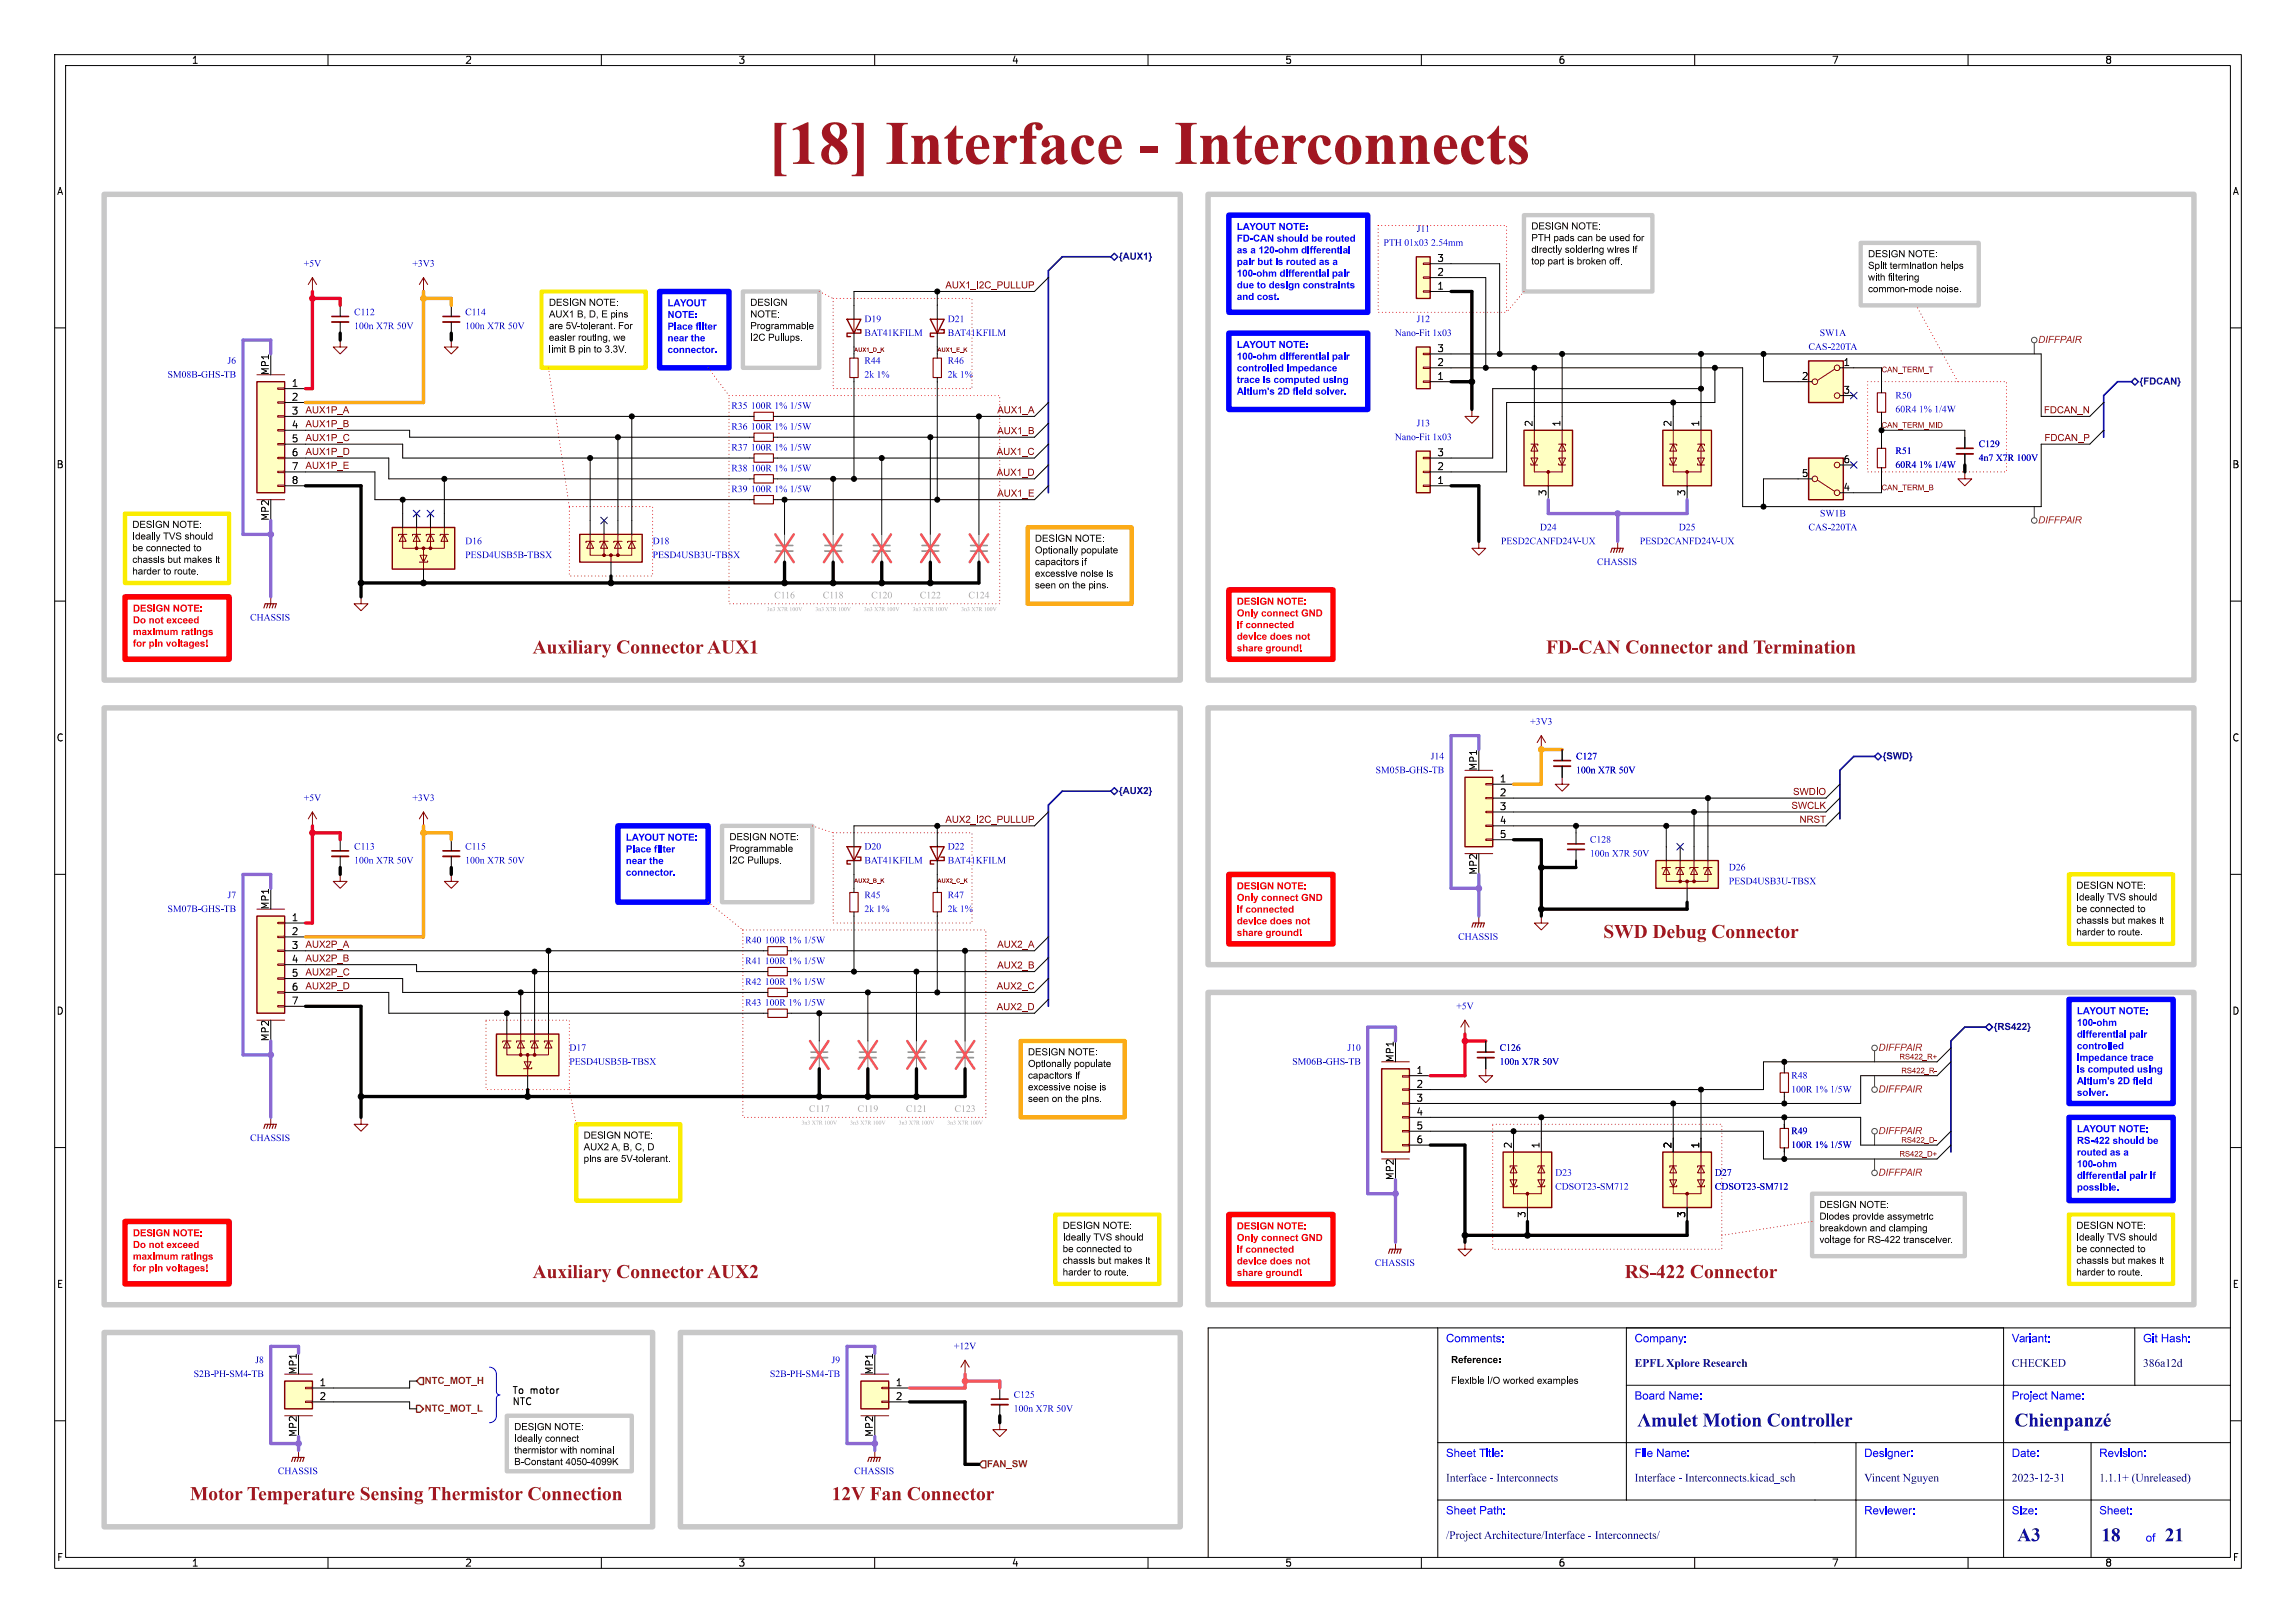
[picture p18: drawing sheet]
<svg xmlns="http://www.w3.org/2000/svg" width="420mm" height="297mm" viewBox="0 0 420 297" stroke-linecap="round" stroke-linejoin="round" font-family="sans-serif">
<defs><g id="words">
<text font-size="11.1" fill="#a21622" x="140.5" y="32.9">[18]Interface- Interconnects</text>
<g font-size="3.5" fill="#a21622">
<text x="97.4" y="120">AuxiliaryConnectorAUX1</text>
<text x="282.8" y="120">FD-CAN ConnectorandTermination</text>
<text x="293.3" y="172.1">SWD DebugConnector</text>
<text x="97.4" y="234.3">AuxiliaryConnectorAUX2</text>
<text x="297.2" y="234.3">RS-422Connector</text>
<text x="34.7" y="275">Motor TemperatureSensingThermistorConnection</text>
<text x="152.1" y="275">12V FanConnector</text>
</g>
<g font-size="3.5" fill="#00007f">
<text x="311.4" y="262">MotionController</text>
<text x="369" y="283">A3</text>
<text x="384.4" y="283">18</text>
<text x="396" y="283">21</text>
</g>
<g font-size="2.1" fill="#00f">
<text x="264.5" y="246.2">Comments:</text>
<text x="299" y="246.2">Company:</text>
<text x="368" y="246.2">Variant:</text>
<text x="392" y="246.2">Git Hash:</text>
<text x="299" y="256.7">Board Name:</text>
<text x="368" y="256.7">Project Name:</text>
<text x="264.5" y="267.2">Sheet Title:</text>
<text x="299" y="267.2">File Name:</text>
<text x="341" y="267.2">Designer:</text>
<text x="368" y="267.2">Date:</text>
<text x="384" y="267.2">Revision:</text>
<text x="264.5" y="277.7">Sheet Path:</text>
<text x="341" y="277.7">Reviewer:</text>
<text x="368" y="277.7">Size:</text>
<text x="384" y="277.7">Sheet:</text>
<text x="392.5" y="282.7">of</text>
</g>
<g font-size="2.1" fill="#00007f">
<text x="299" y="250.7">EPFL XploreResearch</text>
<text x="368" y="250.7">CHECKED</text>
<text x="392" y="250.7">386a12d</text>
<text x="264.5" y="271.7">Interface- Interconnects</text>
<text x="299" y="271.7">Interface- Interconnects.kicad_sch</text>
<text x="341" y="271.7">VincentNguyen</text>
<text x="368" y="271.7">2023-12-31</text>
<text x="384" y="271.7">1.1.1+(Unreleased)</text>
<text x="264.5" y="282.2">/ProjectArchitecture/Interface- Interconnects/</text>
</g>
<g font-size="1.8">
<text x="35" y="11.9">1</text>
<text x="85" y="11.9">2</text>
<text x="135" y="11.9">3</text>
<text x="185" y="11.9">4</text>
<text x="235" y="11.9">5</text>
<text x="285" y="11.9">6</text>
<text x="335" y="11.9">7</text>
<text x="385" y="11.9">8</text>
<text x="10.3" y="35.9">A</text>
<text x="408.3" y="35.9">A</text>
<text x="280.1" y="44.9">PTH pads can be used for</text>
<text x="280.1" y="47">directly soldering wires if</text>
<text x="262.8" y="53.1">1</text>
<text x="262.8" y="50.5">2</text>
<text x="262.8" y="48">3</text>
<text x="280.1" y="49.1">top part is broken off.</text>
<text x="341.7" y="49.9">Split termination helps</text>
<text x="341.7" y="52.1">with filtering</text>
<text x="341.7" y="54.2">common-mode noise.</text>
<text x="100.4" y="61">are 5V-tolerant. For</text>
<text x="100.4" y="63.1">easier routing, we</text>
<text x="137.2" y="61">Programmable</text>
<text x="262.8" y="64.5">3</text>
<text x="49.3" y="68.7" transform="rotate(-90 49.3 68.7)">MP1</text>
<text x="53.3" y="70.9">1</text>
<text x="262.8" y="69.6">1</text>
<text x="262.8" y="67.1">2</text>
<text x="329.5" y="69.6">2</text>
<text x="337.1" y="67.1">1</text>
<text x="53.3" y="73.4">2</text>
<text x="53.3" y="75.9">3</text>
<text x="337.1" y="72.1">3</text>
<text x="53.3" y="78.5">4</text>
<text x="53.3" y="81">5</text>
<text x="53.3" y="83.6">6</text>
<text x="262.8" y="83.6">3</text>
<text x="280.4" y="78.2" transform="rotate(-90 280.4 78.2)">2</text>
<text x="285.5" y="78.2" transform="rotate(-90 285.5 78.2)">1</text>
<text x="305.8" y="78.2" transform="rotate(-90 305.8 78.2)">2</text>
<text x="310.9" y="78.2" transform="rotate(-90 310.9 78.2)">1</text>
<text x="10.3" y="85.9">B</text>
<text x="53.3" y="86.1">7</text>
<text x="53.3" y="88.6">8</text>
<text x="262.8" y="88.6">1</text>
<text x="262.8" y="86.1">2</text>
<text x="329.5" y="87.4">5</text>
<text x="337.1" y="89.9">4</text>
<text x="337.1" y="84.8">6</text>
<text x="408.2" y="85.9">B</text>
<text x="49.3" y="95.4" transform="rotate(-90 49.3 95.4)">MP2</text>
<text x="283" y="90.9" transform="rotate(-90 283 90.9)">3</text>
<text x="308.4" y="90.9" transform="rotate(-90 308.4 90.9)">3</text>
<text x="24.2" y="101.6">be connected to</text>
<text x="24.2" y="103.7">chassis but makes it</text>
<text x="24.2" y="105.9">harder to route.</text>
<text x="189.3" y="102">Optionally populate</text>
<text x="189.3" y="104.1">capacitors if</text>
<text x="189.3" y="106.3">excessive noise is</text>
<text x="189.3" y="108.4">seen on the pins.</text>
<text x="10.3" y="135.9">C</text>
<text x="408.2" y="135.9">C</text>
<text x="270.3" y="141.1" transform="rotate(-90 270.3 141.1)">MP1</text>
<text x="274.2" y="143.3">1</text>
<text x="274.2" y="145.8">2</text>
<text x="274.2" y="148.3">3</text>
<text x="274.2" y="150.9">4</text>
<text x="274.2" y="153.4">5</text>
<text x="133.4" y="156.6">Programmable</text>
<text x="270.3" y="160.2" transform="rotate(-90 270.3 160.2)">MP2</text>
<text x="49.3" y="166.5" transform="rotate(-90 49.3 166.5)">MP1</text>
<text x="379.8" y="167.6">be connected to</text>
<text x="53.3" y="168.7">1</text>
<text x="53.3" y="171.2">2</text>
<text x="53.3" y="173.7">3</text>
<text x="379.8" y="169.8">chassis but makes it</text>
<text x="379.8" y="171.9">harder to route.</text>
<text x="53.3" y="176.3">4</text>
<text x="53.3" y="178.8">5</text>
<text x="10.3" y="185.9">D</text>
<text x="53.3" y="181.4">6</text>
<text x="53.3" y="183.9">7</text>
<text x="408.2" y="185.9">D</text>
<text x="49.3" y="190.7" transform="rotate(-90 49.3 190.7)">MP2</text>
<text x="188" y="196">Optionally populate</text>
<text x="255" y="194.5" transform="rotate(-90 255 194.5)">MP1</text>
<text x="259" y="196.6">1</text>
<text x="188" y="198.1">capacitors if</text>
<text x="188" y="200.3">excessive noise is</text>
<text x="188" y="202.4">seen on the pins.</text>
<text x="259" y="199.1">2</text>
<text x="259" y="201.7">3</text>
<text x="259" y="204.2">4</text>
<text x="259" y="206.8">5</text>
<text x="259" y="209.3">6</text>
<text x="106.8" y="213.4">pins are 5V-tolerant.</text>
<text x="276.6" y="210.3" transform="rotate(-90 276.6 210.3)">2</text>
<text x="281.7" y="210.3" transform="rotate(-90 281.7 210.3)">1</text>
<text x="305.8" y="210.3" transform="rotate(-90 305.8 210.3)">2</text>
<text x="310.9" y="210.3" transform="rotate(-90 310.9 210.3)">1</text>
<text x="255" y="216.1" transform="rotate(-90 255 216.1)">MP2</text>
<text x="279.1" y="223" transform="rotate(-90 279.1 223)">3</text>
<text x="308.4" y="223" transform="rotate(-90 308.4 223)">3</text>
<text x="332.8" y="223.9">Diodes provide assymetric</text>
<text x="332.8" y="226.1">breakdown and clamping</text>
<text x="194.4" y="229.9">be connected to</text>
<text x="194.4" y="232">chassis but makes it</text>
<text x="332.8" y="228.2">voltage for RS-422 transceiver.</text>
<text x="379.8" y="229.9">be connected to</text>
<text x="379.8" y="232">chassis but makes it</text>
<text x="10.3" y="235.9">E</text>
<text x="194.4" y="234.1">harder to route.</text>
<text x="379.8" y="234.1">harder to route.</text>
<text x="408.3" y="235.9">E</text>
<text x="54.4" y="251.6" transform="rotate(-90 54.4 251.6)">MP1</text>
<text x="159.8" y="251.6" transform="rotate(-90 159.8 251.6)">MP1</text>
<text x="265.4" y="249.6">Reference:</text>
<text x="58.3" y="253.7">1</text>
<text x="58.3" y="256.3">2</text>
<text x="93.7" y="255.4">To motor</text>
<text x="93.7" y="257.5">NTC</text>
<text x="163.8" y="253.7">1</text>
<text x="163.8" y="256.3">2</text>
<text x="265.4" y="253.5">Flexible I/O worked examples</text>
<text x="54.4" y="263.1" transform="rotate(-90 54.4 263.1)">MP2</text>
<text x="159.8" y="263.1" transform="rotate(-90 159.8 263.1)">MP2</text>
<text x="94.1" y="264.6">Ideally connect</text>
<text x="94.1" y="266.7">thermistor with nominal</text>
<text x="10.3" y="285.9">F</text>
<text x="35" y="286.9">1</text>
<text x="85" y="286.9">2</text>
<text x="135" y="286.9">3</text>
<text x="185" y="286.9">4</text>
<text x="235" y="286.9">5</text>
<text x="285" y="286.9">6</text>
<text x="335" y="286.9">7</text>
<text x="385" y="286.9">8</text>
<text x="408.3" y="285.9">F</text>
</g>
<g font-size="1.8" fill="#000084">
<text x="204.7" y="48">{AUX1}</text>
<text x="391.4" y="70.9">{FDCAN}</text>
<text x="344.4" y="139.4">{SWD}</text>
<text x="204.7" y="145.8">{AUX2}</text>
<text x="364.7" y="189">{RS422}</text>
</g>
<g font-size="1.8" fill="#00f">
<text x="226.2" y="47.1">as a 120-ohm differential</text>
<text x="226.2" y="49.2">pair but is routed as a</text>
<text x="226.2" y="51.4">100-ohm differential pair</text>
<text x="226.2" y="53.5">due to design constraints</text>
<text x="226.2" y="55.6">and cost.</text>
<text x="122.1" y="63.2">near the</text>
<text x="122.1" y="65.3">connector.</text>
<text x="226.2" y="66.6">100-ohm differential pair</text>
<text x="226.2" y="68.7">controlled impedance</text>
<text x="226.2" y="70.8">trace is computed using</text>
<text x="114.5" y="158.9">near the</text>
<text x="114.5" y="161">connector.</text>
<text x="379.9" y="188.5">100-ohm</text>
<text x="379.9" y="190.6">differential pair</text>
<text x="379.9" y="192.7">controlled</text>
<text x="379.9" y="194.9">impedance trace</text>
<text x="379.9" y="197">is computed using</text>
<text x="379.9" y="201.3">solver.</text>
<text x="379.9" y="212.2">routed as a</text>
<text x="379.9" y="214.3">100-ohm</text>
<text x="379.9" y="216.5">differential pair if</text>
<text x="379.9" y="218.6">possible.</text>
</g>
<g font-size="1.8" fill="#0000c2">
<text x="253.1" y="45.4">PTH01x032.54mm</text>
<text x="259.1" y="42.9">J11</text>
<text x="55.6" y="49.3">+5V</text>
<text x="75.4" y="49.3">+3V3</text>
<text x="64.8" y="58.1">C112</text>
<text x="85.1" y="58.1">C114</text>
<text x="158.1" y="59.4">D19</text>
<text x="173.4" y="59.4">D21</text>
<text x="259.1" y="59.4">J12</text>
<text x="64.8" y="60.7">100nX7R 50V</text>
<text x="85.1" y="60.7">100nX7R 50V</text>
<text x="158.1" y="62">BAT41KFILM</text>
<text x="173.4" y="62">BAT41KFILM</text>
<text x="255.1" y="62">Nano-Fit1x03</text>
<text x="330.8" y="64.5">CAS-220TA</text>
<text x="332.9" y="62">SW1A</text>
<text x="30.6" y="69.6">SM08B-GHS-TB</text>
<text x="41.6" y="67">J6</text>
<text x="158.1" y="67">R44</text>
<text x="158.1" y="69.6">2k 1%</text>
<text x="173.4" y="67">R46</text>
<text x="173.4" y="69.6">2k 1%</text>
<text x="133.8" y="75.3">R35</text>
<text x="137.3" y="75.3">100R1%1/5W</text>
<text x="346.7" y="73.4">R50</text>
<text x="346.7" y="75.9">60R41%1/4W</text>
<text x="133.8" y="82.9">R37</text>
<text x="133.8" y="79.1">R36</text>
<text x="137.3" y="82.9">100R1%1/5W</text>
<text x="137.3" y="79.1">100R1%1/5W</text>
<text x="255.1" y="81">Nano-Fit1x03</text>
<text x="259.1" y="78.5">J13</text>
<text x="346.7" y="83.5">R51</text>
<text x="361.9" y="82.3">C129</text>
<text x="133.8" y="86.7">R38</text>
<text x="137.3" y="86.7">100R1%1/5W</text>
<text x="346.7" y="86.1">60R41%1/4W</text>
<text x="361.9" y="84.8">4n7X7R 100V</text>
<text x="133.8" y="90.5">R39</text>
<text x="137.3" y="90.5">100R1%1/5W</text>
<text x="332.9" y="95">SW1B</text>
<text x="85.1" y="100.1">D16</text>
<text x="119.4" y="100.1">D18</text>
<text x="274.6" y="100.1">PESD2CANFD24V-UX</text>
<text x="281.7" y="97.5">D24</text>
<text x="300" y="100.1">PESD2CANFD24V-UX</text>
<text x="307.1" y="97.5">D25</text>
<text x="330.8" y="97.5">CAS-220TA</text>
<text x="85.1" y="102.6">PESD4USB5B-TBSX</text>
<text x="119.4" y="102.6">PESD4USB3U-TBSX</text>
<text x="292.1" y="103.9">CHASSIS</text>
<text x="45.7" y="114">CHASSIS</text>
<text x="279.9" y="133.1">+3V3</text>
<text x="251.6" y="142">SM05B-GHS-TB</text>
<text x="261.7" y="139.4">J14</text>
<text x="288.3" y="139.4">C127</text>
<text x="288.3" y="142">100nX7R 50V</text>
<text x="55.6" y="147">+5V</text>
<text x="75.4" y="147">+3V3</text>
<text x="64.8" y="155.9">C113</text>
<text x="85.1" y="155.9">C115</text>
<text x="158.1" y="155.9">D20</text>
<text x="173.4" y="155.9">D22</text>
<text x="290.8" y="154.7">C128</text>
<text x="64.8" y="158.5">100nX7R 50V</text>
<text x="85.1" y="158.5">100nX7R 50V</text>
<text x="158.1" y="158.5">BAT41KFILM</text>
<text x="173.4" y="158.5">BAT41KFILM</text>
<text x="290.8" y="157.2">100nX7R 50V</text>
<text x="316.2" y="159.7">D26</text>
<text x="30.6" y="167.4">SM07B-GHS-TB</text>
<text x="41.6" y="164.8">J7</text>
<text x="158.1" y="164.8">R45</text>
<text x="158.1" y="167.4">2k 1%</text>
<text x="173.4" y="164.8">R47</text>
<text x="173.4" y="167.4">2k 1%</text>
<text x="316.2" y="162.3">PESD4USB3U-TBSX</text>
<text x="136.3" y="173.1">R40</text>
<text x="139.9" y="173.1">100R1%1/5W</text>
<text x="266.7" y="172.4">CHASSIS</text>
<text x="136.3" y="176.9">R41</text>
<text x="139.9" y="176.9">100R1%1/5W</text>
<text x="136.3" y="184.5">R43</text>
<text x="136.3" y="180.7">R42</text>
<text x="139.9" y="184.5">100R1%1/5W</text>
<text x="139.9" y="180.7">100R1%1/5W</text>
<text x="266.4" y="185.1">+5V</text>
<text x="104.1" y="192.8">D17</text>
<text x="104.1" y="195.3">PESD4USB5B-TBSX</text>
<text x="236.4" y="195.3">SM06B-GHS-TB</text>
<text x="246.5" y="192.8">J10</text>
<text x="274.3" y="192.8">C126</text>
<text x="274.3" y="195.3">100nX7R 50V</text>
<text x="327.7" y="197.8">R48</text>
<text x="327.7" y="200.4">100R1%1/5W</text>
<text x="45.7" y="209.3">CHASSIS</text>
<text x="327.7" y="208">R49</text>
<text x="284.5" y="215.6">D23</text>
<text x="313.7" y="215.6">D27</text>
<text x="327.7" y="210.5">100R1%1/5W</text>
<text x="284.5" y="218.2">CDSOT23-SM712</text>
<text x="313.7" y="218.2">CDSOT23-SM712</text>
<text x="251.5" y="232.1">CHASSIS</text>
<text x="46.7" y="249.9">J8</text>
<text x="152.1" y="249.9">J9</text>
<text x="174.5" y="247.4">+12V</text>
<text x="35.4" y="252.5">S2B-PH-SM4-TB</text>
<text x="140.8" y="252.5">S2B-PH-SM4-TB</text>
<text x="185.4" y="256.3">C125</text>
<text x="185.4" y="258.8">100nX7R 50V</text>
<text x="50.8" y="270.2">CHASSIS</text>
<text x="156.2" y="270.2">CHASSIS</text>
</g>
<g font-size="1.8" fill="#840000">
<text x="172.9" y="53">AUX1_I2C_PULLUP</text>
<text x="55.9" y="75.9">AUX1P_A</text>
<text x="182.4" y="75.9">AUX1_A</text>
<text x="373.9" y="75.9">FDCAN_N</text>
<text x="55.9" y="78.4">AUX1P_B</text>
<text x="55.9" y="83.5">AUX1P_D</text>
<text x="55.9" y="80.9">AUX1P_C</text>
<text x="182.3" y="83.5">AUX1_C</text>
<text x="182.4" y="79.7">AUX1_B</text>
<text x="374" y="80.9">FDCAN_P</text>
<text x="55.9" y="86">AUX1P_E</text>
<text x="182.3" y="87.3">AUX1_D</text>
<text x="182.4" y="91.1">AUX1_E</text>
<text x="327.7" y="148.2">SWCLK</text>
<text x="328" y="145.7">SWDIO</text>
<text x="172.9" y="150.8">AUX2_I2C_PULLUP</text>
<text x="329.2" y="150.8">NRST</text>
<text x="55.9" y="173.6">AUX2P_A</text>
<text x="182.4" y="173.6">AUX2_A</text>
<text x="55.9" y="178.7">AUX2P_C</text>
<text x="55.9" y="176.2">AUX2P_B</text>
<text x="182.4" y="177.5">AUX2_B</text>
<text x="55.9" y="181.3">AUX2P_D</text>
<text x="182.3" y="181.3">AUX2_C</text>
<text x="182.3" y="185.1">AUX2_D</text>
</g>
<g font-size="1.8" fill="#a21622">
<text x="372.8" y="63.2">DIFFPAIR</text>
<text x="372.8" y="96.3">DIFFPAIR</text>
<text x="343.6" y="192.8">DIFFPAIR</text>
<text x="343.6" y="200.4">DIFFPAIR</text>
<text x="343.6" y="208">DIFFPAIR</text>
<text x="343.6" y="215.6">DIFFPAIR</text>
</g>
<g font-size="1.8" fill="#abaaa8">
<text x="141.6" y="110">C116</text>
<text x="150.5" y="110">C118</text>
<text x="159.4" y="110">C120</text>
<text x="168.3" y="110">C122</text>
<text x="177.1" y="110">C124</text>
<text x="148" y="203.9">C117</text>
<text x="156.9" y="203.9">C119</text>
<text x="165.7" y="203.9">C121</text>
<text x="174.6" y="203.9">C123</text>
</g>
<g font-size="1.8" fill="#f00">
<text x="226.2" y="113.5">Only connect GND</text>
<text x="24.3" y="114.8">Do not exceed</text>
<text x="24.3" y="116.9">maximum ratings</text>
<text x="24.3" y="119.1">for pin voltages!</text>
<text x="226.2" y="115.7">if connected</text>
<text x="226.2" y="117.8">device does not</text>
<text x="226.2" y="119.9">share ground!</text>
<text x="226.2" y="165.6">Only connect GND</text>
<text x="226.2" y="167.7">if connected</text>
<text x="226.2" y="169.9">device does not</text>
<text x="226.2" y="172">share ground!</text>
<text x="226.2" y="227.8">Only connect GND</text>
<text x="24.3" y="229.1">Do not exceed</text>
<text x="24.3" y="231.2">maximum ratings</text>
<text x="24.3" y="233.4">for pin voltages!</text>
<text x="226.2" y="230">if connected</text>
<text x="226.2" y="232.1">device does not</text>
<text x="226.2" y="234.2">share ground!</text>
</g>
<g font-size="1.8" fill="#725600">
<text x="77.7" y="253.7">NTC_MOT_H</text>
<text x="77.7" y="258.8">NTC_MOT_L</text>
<text x="180.5" y="269">FAN_SW</text>
</g>
<g font-size="1.4" fill="#840000">
<text x="344.2" y="68.3">CAN_TERM_T</text>
<text x="344.2" y="78.5">CAN_TERM_MID</text>
<text x="344.2" y="89.9">CAN_TERM_B</text>
<text x="347.4" y="194">RS422_R+</text>
<text x="347.8" y="196.6">RS422_R-</text>
<text x="347.8" y="209.3">RS422_D-</text>
<text x="347.4" y="211.8">RS422_D+</text>
</g>
<g font-size="1.1">
<text x="156.2" y="64.5">AUX1_D_K</text>
<text x="171.4" y="64.5">AUX1_E_K</text>
</g>
<g font-size="1.1" fill="#abaaa8">
<text x="140.3" y="112.1">3n3X7R 100V</text>
<text x="149.1" y="112.1">3n3X7R 100V</text>
<text x="158" y="112.1">3n3X7R 100V</text>
<text x="166.9" y="112.1">3n3X7R 100V</text>
<text x="175.8" y="112.1">3n3X7R 100V</text>
<text x="146.6" y="206.1">3n3X7R 100V</text>
<text x="155.5" y="206.1">3n3X7R 100V</text>
<text x="164.4" y="206.1">3n3X7R 100V</text>
<text x="173.3" y="206.1">3n3X7R 100V</text>
</g>
<g font-size="1.1" fill="#840000">
<text x="156.2" y="161.7">AUX2_B_K</text>
<text x="171.4" y="161.7">AUX2_C_K</text>
</g>
</g></defs>
<g fill="none" stroke="#000" stroke-width=".18">
<path d="M10 10h400v277h-400zM12 12h396v273h-396zM60 10v2M110 10v2M160 10v2M210 10v2M260 10v2M310 10v2M360 10v2M10 60h2M408 60h2M10 110h2"/>
<path d="M408 110h2M10 160h2M408 160h2M10 210h2M408 210h2M10 260h2M297.5 253.5h110.5M366.5 243v42M408 260h2M408 243h-110.5v31.5h110.5M297.5 264h110.5M339.5 264v21"/>
<path d="M382.5 264v21M60 285v2M110 285v2M160 285v2M210 285v2M260 285v2M310 285v2M360 285v2"/>
</g>
<g fill="#00007f">
<path d="M369 259.1a1.67 1.67 0 0 1 1.7-.3l.1-.1v.8a.83 .83 0 0 0-1-.6 .83 .83 0 0 0-.5 1.1 .83 .83 0 0 0 .5 .9 .83 .83 0 0 0 1-.4 .91 .91 0 0 1-1.2 .6 1.18 1.18 0 0 1-.6-2z"/>
<path d="M371.1 258.7h.7v1a.5 .5 0 0 1 .6-.3 .5 .5 0 0 1 .3 .7v.7l.2 .2h-.8l.1-.3v-1l-.1-.1-.3 .2v1l.2 .2h-.9l.2-.3v-1.8z"/>
<path d="M373 259.4h.7v1.4l.2 .2h-.9l.2-.3v-1z"/>
<path d="M374.3 259.6a.64 .64 0 0 1 .8-.1 .64 .64 0 0 1 .3 .7h-.9a.45 .45 0 0 0 .3 .6 .45 .45 0 0 0 .6-.3 .69 .69 0 0 1-1 .5 .69 .69 0 0 1-.3-1l.9 .1a.3 .3 0 0 0 0-.4 .3 .3 0 0 0-.4-.1l-.1 .4h-.4z"/>
<path d="M375.6 259.4h.7v.3a.49 .49 0 0 1 .6-.3 .49 .49 0 0 1 .3 .7v.7l.2 .2h-.9l.2-.3v-1l-.2-.1-.2 .3v.9l.1 .2h-.8l.2-.3v-1z"/>
<path d="M377.5 259.4h.7v.2a.65 .65 0 0 1 .8-.1 .65 .65 0 0 1 .2 .9 .62 .62 0 0 1-.3 .6 .62 .62 0 0 1-.7-.1v.7l.2 .2h-.9l.2-.3v-1.6h.5v.8a.31 .31 0 0 0 .4 .2 .31 .31 0 0 0 .1-.4v-.2a.39 .39 0 0 0 0-.5 .39 .39 0 0 0-.4-.1l-.1 .2h-.5z"/>
<path d="M379.7 259.6l.3-.1a.59 .59 0 0 1 .6-.1 .59 .59 0 0 1 .3 .6v.8h.1a.33 .33 0 0 1-.3 .3 .33 .33 0 0 1-.3-.3 .42 .42 0 0 1-.5 .3 .42 .42 0 0 1-.3-.5h.4l.2 .2 .2-.1v-.5l-.4 .4h-.4l.2-.2a.56 .56 0 0 0 .5-.8h-.3a.3 .3 0 0 1 0 .3 .3 .3 0 0 1-.3 .2l-.1-.2z"/>
<path d="M381.3 259.4h.6v.3a.49 .49 0 0 1 .7-.3 .49 .49 0 0 1 .2 .7v.7l.2 .2h-.8l.1-.3v-1l-.1-.1-.3 .3v.9l.2 .2h-.8l.1-.3v-1z"/>
<path d="M383.2 259.4h1.4l-.9 1.5a.71 .71 0 0 0 .9-.4l-.1 .5h-1.4l.9-1.4a.58 .58 0 0 0-.8 .3z"/>
<path d="M385 259.6a.64 .64 0 0 1 .8-.1 .64 .64 0 0 1 .3 .7h-.9a.45 .45 0 0 0 .3 .6 .45 .45 0 0 0 .6-.3 .69 .69 0 0 1-1 .5 .69 .69 0 0 1-.3-1l.9 .1a.3 .3 0 0 0 0-.4 .3 .3 0 0 0-.4-.1l-.1 .4h-.4z"/>
<path d="M385.4 258.7h.5l-.7 .5z"/>
<path d="M300.8 258.7l1 2.1 .2 .2h-1.1l.3-.2-.6-1.4-.6 1.4 .3 .2h-.8l.4-.4z"/>
<path d="M302.1 259.4h.7v.3a.51 .51 0 0 1 .5-.3 .51 .51 0 0 1 .4 .3 .51 .51 0 0 1 .6-.3 .51 .51 0 0 1 .4 .6v.8l.1 .2h-.8l.2-.3v-.9l-.2-.2-.3 .2v1l.2 .2h-.8l.2-.3-.1-.9-.1-.2-.3 .2v1l.2 .2h-.9l.2-.3v-1z"/>
<path d="M305 259.4h.7v1.2l.1 .2 .3-.2v-.9l-.2-.3h.7v1.4l.2 .2h-.7v-.2a.5 .5 0 0 1-.6 .2 .5 .5 0 0 1-.3-.6v-.7z"/>
<path d="M306.9 258.7h.7v2.1l.2 .2h-.9l.2-.3v-1.8z"/>
<path d="M308.2 259.6a.64 .64 0 0 1 .8-.1 .64 .64 0 0 1 .3 .7h-.9a.45 .45 0 0 0 .3 .6 .45 .45 0 0 0 .6-.3 .69 .69 0 0 1-1 .5 .69 .69 0 0 1-.3-1l.9 .1a.3 .3 0 0 0 0-.4 .3 .3 0 0 0-.4-.1l-.1 .4h-.4z"/>
<path d="M310.1 258.8v.6h.4v.2h-.4l.1 1.2h.1l.2-.1a.42 .42 0 0 1-.6 .4 .42 .42 0 0 1-.2-.6v-.9l-.2-.1z"/>
<circle cx="373.5" cy="258.9" r=".25"/>
</g>
<path d="M271.8 190.5v2M271.8 193.5v2.1M263 243v42M366.5 243h-145.5v42M390.5 243v10.5M263 264h34.5M263 274.5h34.5" fill="none" stroke="#000" stroke-width=".18"/>
<path d="M270.3 193.5h3" fill="none" stroke="#840000" stroke-width=".33"/>
<path d="M270.3 192.5h3" fill="none" stroke="#840000" stroke-width=".3"/>
<path d="M90.8 189.2h11.4v7.7h-11.4z" fill="#ffffc2"/>
<path d="M170.2 154.9h2.5l-1.3 2.6zM172.1 156.8h.6v.7h-2.5v.6h.6M90.8 189.2h11.4v7.7h-11.4z" fill="none" stroke="#840000" stroke-width=".25"/>
<g fill="#840000" stroke="#840000" stroke-width=".18">
<circle cx="95.2" cy="193" r=".25"/>
<circle cx="96.5" cy="193" r=".25"/>
<circle cx="97.8" cy="193" r=".25"/>
</g>
<g fill="none" stroke="#840000" stroke-width=".18">
<path d="M171.4 154.9v2.6M285.7 142.2v1.3h1.3l-1.3 1.3-1.2-1.3h1.2M281.9 167.6v1.3h1.3l-1.3 1.3-1.2-1.3h1.2M92.7 190.5v2.5h5.1v-2.5M92.7 190.5l.6 1.3h-1.2zM92.7 189.2v1.3M93.5 190.5h-1.6v.3M95.2 190.5l.7 1.3h-1.3zM95.2 189.2v3.8M95.9 194.3h1.3l-.7 1.3zM96 190.5h-1.5v.3M96.5 193v3.9"/>
<path d="M97.3 195.3v.3h-1.5M97.8 190.5l.6 1.3h-1.2zM97.8 189.2v1.3M98.6 190.5h-1.6v.3M100.3 190.5v2.5h-2.5M100.3 190.5l.7 1.3h-1.3zM100.3 189.2v1.3M101.1 190.5h-1.5v.3M268 186.7l-.8 1.3M268 186.7v2.5M268 186.7l.7 1.3"/>
</g>
<g fill="none" stroke="#000" stroke-width=".18">
<path d="M171.4 152.4v2.5M171.4 157.5v2.5M139.7 174h.8M139.7 177.8h.8M144 174h.8M144 177.8h.8M156.2 162.6v.7M156.2 166.9v.7M171.4 162.6v.7M171.4 166.9v.7M92.7 186.7v2.5M95.2 186.7v2.5"/>
<path d="M96.5 196.9v2.5M97.8 186.7v2.5M100.3 186.7v2.5M139.7 185.4h.8M139.7 181.6h.8M144 185.4h.8M144 181.6h.8M326.4 195.6v.7M326.4 199.9v.8"/>
</g>
<path d="M140.5 173.2h3.5v1.6h-3.5zM140.5 177h3.5v1.6h-3.5zM155.4 163.3h1.6v3.6h-1.6zM170.7 163.3h1.5v3.6h-1.5zM140.5 184.7h3.5v1.5h-3.5zM140.5 180.8h3.5v1.6h-3.5zM325.6 196.3h1.6v3.6h-1.6z" fill="none" stroke="#840000" stroke-width=".2"/>
<path d="M304.2 210.8h8.9v10.2h-8.9z" fill="#ffffc2"/>
<path d="M304.2 210.8h8.9v10.2h-8.9z" fill="none" stroke="#840000" stroke-width=".25"/>
<path d="M305.4 215.9h1.3l-.6 1.3zM306.1 213.4l.6 1.2h-1.3zM306.1 210.8v7.6h5v-7.6M306.7 216.9v.3h-1.3M306.7 213.4h-1.3v.2M308.6 218.4v2.6M310.5 215.9h1.3l-.7 1.3zM311.1 213.4l.7 1.2h-1.3zM311.8 216.9v.3h-1.3M311.8 213.4h-1.3v.2" fill="none" stroke="#840000" stroke-width=".18"/>
<circle cx="308.6" cy="218.4" r=".25" fill="#840000" stroke="#840000" stroke-width=".18"/>
<path d="M306.1 208.3v2.5M311.1 208.3v2.5M308.6 221v2.5" fill="none" stroke="#000" stroke-width=".18"/>
<path d="M275 210.8h8.8v10.2h-8.8z" fill="#ffffc2"/>
<path d="M275 210.8h8.8v10.2h-8.8z" fill="none" stroke="#840000" stroke-width=".25"/>
<path d="M276.2 215.9h1.3l-.6 1.3zM276.9 213.4l.6 1.2h-1.3zM276.9 210.8v7.6h5v-7.6M277.5 216.9v.3h-1.3M277.5 213.4h-1.3v.2M279.4 218.4v2.6M281.3 215.9h1.3l-.7 1.3zM281.9 213.4l.7 1.2h-1.3zM282.6 216.9v.3h-1.3M282.6 213.4h-1.3v.2" fill="none" stroke="#840000" stroke-width=".18"/>
<circle cx="279.4" cy="218.4" r=".25" fill="#840000" stroke="#840000" stroke-width=".18"/>
<path d="M276.9 208.3v2.5M281.9 208.3v2.5M279.4 221v2.5" fill="none" stroke="#000" stroke-width=".18"/>
<path d="M302.9 157.5h11.4v5.1h-11.4z" fill="#ffffc2"/>
<path d="M302.9 157.5h11.4v5.1h-11.4z" fill="none" stroke="#840000" stroke-width=".25"/>
<g fill="#840000" stroke="#840000" stroke-width=".18">
<circle cx="307.3" cy="161.3" r=".25"/>
<circle cx="308.6" cy="161.3" r=".25"/>
<circle cx="309.9" cy="161.3" r=".25"/>
</g>
<g fill="none" stroke="#840000" stroke-width=".18">
<path d="M304.8 158.8v2.5h5.1v-2.5M304.8 158.8l.6 1.2h-1.2zM304.8 157.5v1.3M305.6 158.8h-1.6v.2M307.3 158.8l.7 1.2h-1.3zM307.3 157.5v3.8M308.1 158.8h-1.5v.2M309.9 158.8l.6 1.2h-1.3zM309.9 157.5v1.3M310.6 158.8h-1.5v.2M312.4 158.8v2.5h-2.5M312.4 158.8l.7 1.2h-1.3z"/>
<path d="M312.4 157.5v1.3M313.2 158.8h-1.5v.2M308.6 161.3v1.3"/>
</g>
<path d="M288.3 152.4v2M288.3 155.4v2.1M304.8 154.9v2.6M307.3 154.9v2.6M309.9 154.9v2.6M312.4 154.9v2.6M308.6 162.6v2.5M326.4 205.7v.8M326.4 210.1v.7" fill="none" stroke="#000" stroke-width=".18"/>
<path d="M286.8 155.4h3" fill="none" stroke="#840000" stroke-width=".33"/>
<path d="M286.8 154.4h3" fill="none" stroke="#840000" stroke-width=".3"/>
<path d="M157.2 193.5h3.1M166.1 193.5h3.1M175 193.5h3.1" fill="none" stroke="#9c9b98" stroke-width=".33"/>
<path d="M157.2 192.5h3.1M166.1 192.5h3.1M175 192.5h3.1" fill="none" stroke="#9c9b98" stroke-width=".3"/>
<path d="M158.7 190.5v2M158.7 193.5v2.1M167.6 190.5v2M167.6 193.5v2.1M176.5 190.5v2M176.5 193.5v2.1" fill="none" stroke="#7a7a77" stroke-width=".18"/>
<path d="M157.1 190.5l3.3 5.1M160.4 190.5l-3.3 5.1M166 190.5l3.3 5.1M169.3 190.5l-3.3 5.1M174.8 190.5l3.4 5.1M178.2 190.5l-3.4 5.1" fill="none" stroke="#e75356" stroke-width=".46"/>
<path d="M325.6 206.5h1.6v3.6h-1.6z" fill="none" stroke="#840000" stroke-width=".2"/>
<path d="M252.7 195.6h5.1v15.2h-5.1z" fill="#ffffc2"/>
<path d="M359.4 86.4v1.2h1.3l-1.3 1.3-1.3-1.3h1.3M252.7 194.3h5.1M256.5 199.3h1.3v.2h-1.3zM256.5 196.9h1.3v.2h-1.3zM252.7 212.1h5.1M256.5 209.4h1.3v.3h-1.3zM256.5 206.9h1.3v.2h-1.3zM256.5 204.3h1.3v.3h-1.3zM256.5 201.8h1.3v.3h-1.3zM255.3 227.3v1.3M268 227.3v1.3h1.2l-1.2 1.3-1.3-1.3h1.3" fill="none" stroke="#840000" stroke-width=".18"/>
<path d="M252.7 195.6h5.1v15.2h-5.1z" fill="none" stroke="#840000" stroke-width=".25"/>
<path d="M255.3 190.5v3.8M257.8 196.9h3.8M257.8 199.4h3.8M255.3 212.1v3.8M257.8 201.9h3.8M257.8 204.5h3.8M257.8 207h3.8M257.8 209.6h3.8" fill="none" stroke="#000" stroke-width=".18"/>
<path d="M150.9 100.8h3M159.8 100.8h3M168.7 100.8h3M177.5 100.8h3.1" fill="none" stroke="#9c9b98" stroke-width=".33"/>
<path d="M150.9 99.8h3M159.8 99.8h3M168.7 99.8h3M177.5 99.8h3.1" fill="none" stroke="#9c9b98" stroke-width=".3"/>
<path d="M152.4 97.8v2M161.3 97.8v2M170.2 97.8v2M179.1 97.8v2M152.4 100.8v2.1M161.3 100.8v2.1M170.2 100.8v2.1M179.1 100.8v2.1" fill="none" stroke="#7a7a77" stroke-width=".18"/>
<path d="M150.7 97.8l3.4 5.1M154.1 97.8l-3.4 5.1M159.6 97.8l3.4 5.1M163 97.8l-3.4 5.1M168.5 97.8l3.4 5.1M171.9 97.8l-3.4 5.1M177.4 97.8l3.4 5.1M180.8 97.8l-3.4 5.1" fill="none" stroke="#e75356" stroke-width=".46"/>
<path d="M254 229.4l.3-.8h2l-.3 .8M254.8 228.6l-.3 .8M255.3 228.6l-.3 .8M255.8 228.6l-.3 .8" fill="none" stroke="#840000" stroke-width=".2"/>
<path d="M47 69.9h5.1v20.3h-5.1z" fill="#ffffc2"/>
<path d="M47 68.6h5.1M50.8 78.6h1.3v.3h-1.3zM50.8 76.1h1.3v.2h-1.3zM50.8 73.5h1.3v.3h-1.3zM50.8 71h1.3v.2h-1.3zM47 91.4h5.1M50.8 88.8h1.3v.2h-1.3zM50.8 86.2h1.3v.3h-1.3zM50.8 83.7h1.3v.2h-1.3zM50.8 81.2h1.3v.2h-1.3zM271.8 195.6v1.3h1.2l-1.2 1.2-1.3-1.2h1.3" fill="none" stroke="#840000" stroke-width=".18"/>
<path d="M47 69.9h5.1v20.3h-5.1z" fill="none" stroke="#840000" stroke-width=".25"/>
<path d="M49.5 64.8v3.8M52.1 71.1h3.8M52.1 73.7h3.8M52.1 76.2h3.8M52.1 78.7h3.8M49.5 91.4v3.9M52.1 81.3h3.8M52.1 83.8h3.8M52.1 86.4h3.8M52.1 88.9h3.8" fill="none" stroke="#000" stroke-width=".18"/>
<path d="M142 100.8h3" fill="none" stroke="#9c9b98" stroke-width=".33"/>
<path d="M142 99.8h3" fill="none" stroke="#9c9b98" stroke-width=".3"/>
<path d="M143.5 97.8v2M143.5 100.8v2.1" fill="none" stroke="#7a7a77" stroke-width=".18"/>
<path d="M141.8 97.8l3.4 5.1M145.2 97.8l-3.4 5.1" fill="none" stroke="#e75356" stroke-width=".46"/>
<path d="M106 97.8h11.5v5.1h-11.5z" fill="#ffffc2"/>
<path d="M106 97.8h11.5v5.1h-11.5z" fill="none" stroke="#840000" stroke-width=".25"/>
<g fill="#840000" stroke="#840000" stroke-width=".18">
<circle cx="110.5" cy="101.6" r=".25"/>
<circle cx="111.8" cy="101.6" r=".25"/>
<circle cx="113" cy="101.6" r=".25"/>
</g>
<g fill="none" stroke="#840000" stroke-width=".18">
<path d="M107.9 99.1v2.5h5.1v-2.5M107.9 99.1l.7 1.2h-1.3zM107.9 97.8v1.3M108.7 99.1h-1.5v.2M110.5 99.1l.6 1.2h-1.2zM110.5 97.8v3.8M111.3 99.1h-1.6v.2M113 99.1l.7 1.2h-1.3zM113 97.8v1.3M113.8 99.1h-1.5v.2M115.6 99.1v2.5h-2.6M115.6 99.1l.6 1.2h-1.3z"/>
<path d="M115.6 97.8v1.3M116.3 99.1h-1.5v.2M111.8 101.6v1.3"/>
</g>
<path d="M107.9 95.3v2.5M110.5 95.3v2.5M113 95.3v2.5M115.6 95.3v2.5M111.8 102.9v2.5" fill="none" stroke="#000" stroke-width=".18"/>
<path d="M71.8 96.5h11.4v7.6h-11.4z" fill="#ffffc2"/>
<path d="M71.8 96.5h11.4v7.6h-11.4z" fill="none" stroke="#840000" stroke-width=".25"/>
<g fill="#840000" stroke="#840000" stroke-width=".18">
<circle cx="76.2" cy="100.3" r=".25"/>
<circle cx="77.5" cy="100.3" r=".25"/>
<circle cx="78.7" cy="100.3" r=".25"/>
</g>
<g fill="none" stroke="#840000" stroke-width=".18">
<path d="M62.2 62.2v1.3h1.3l-1.3 1.3-1.2-1.3h1.2M73.7 97.8v2.5h5v-2.5M73.7 97.8l.6 1.3h-1.3zM73.7 96.5v1.3M74.4 97.8h-1.5v.2M76.2 97.8l.6 1.3h-1.2zM76.2 96.5v3.8M77 97.8h-1.6v.2M78.7 97.8l.7 1.3h-1.3zM78.7 96.5v1.3M79.5 97.8h-1.5v.2M81.3 97.8v2.5h-2.6"/>
<path d="M81.3 97.8l.6 1.3h-1.3zM81.3 96.5v1.3M82 97.8h-1.5v.2M76.8 101.6h1.3l-.6 1.3zM77.5 100.3v3.8M78.2 102.6v.3h-1.5"/>
</g>
<path d="M73.7 94v2.5M76.2 94v2.5M78.7 94v2.5M81.3 94v2.5M77.5 104.1v2.6" fill="none" stroke="#000" stroke-width=".18"/>
<path d="M52.1 252.7h5v5.1h-5z" fill="#ffffc2"/>
<g fill="none" stroke="#840000" stroke-width=".18">
<path d="M77.5 50.8l-.8 1.3M77.5 50.8v2.5M77.5 50.8l.7 1.3M270.5 99.1v1.2h1.3l-1.3 1.3-1.3-1.3h1.3M156.2 154.9v2.6M270.5 167.6v1.3M49.5 204.5v1.2M66 204.5v1.2h1.3l-1.3 1.3-1.2-1.3h1.2M52.1 259.1h5M52.1 251.5h5M55.9 256.4h1.2v.3h-1.2zM55.9 253.9h1.2v.2h-1.2z"/>
<path d="M54.6 265.4v1.3"/>
</g>
<path d="M154.9 154.9h2.6l-1.3 2.6zM156.8 156.8h.7v.7h-2.6v.6h.7M52.1 252.7h5v5.1h-5z" fill="none" stroke="#840000" stroke-width=".25"/>
<path d="M156.2 64.8v.7M156.2 69.1v.8M171.4 64.8v.7M171.4 69.1v.8M359.4 80v2M359.4 83.1v2M156.2 152.4v2.5M156.2 157.5v2.5M54.6 247.6v3.9M54.6 259.1v3.8M57.1 254h3.9M57.1 256.5h3.9" fill="none" stroke="#000" stroke-width=".18"/>
<g fill="none" stroke="#840000" stroke-width=".2">
<path d="M155.4 65.5h1.6v3.6h-1.6zM170.7 65.5h1.5v3.6h-1.5zM269.2 169.7l.3-.8h2l-.2 .8M270 168.9l-.3 .8M270.5 168.9l-.2 .8M271 168.9l-.2 .8M48.3 206.5l.2-.8h2l-.2 .8M49 205.7l-.2 .8M49.5 205.7l-.2 .8M50 205.7l-.2 .8M53.3 267.5l.3-.8h2l-.2 .8M54.1 266.7l-.3 .8"/>
<path d="M54.6 266.7l-.2 .8M55.1 266.7l-.2 .8"/>
</g>
<path d="M357.9 83.1h3" fill="none" stroke="#840000" stroke-width=".33"/>
<path d="M357.9 82h3" fill="none" stroke="#840000" stroke-width=".3"/>
<path d="M259.1 63.5h2.5v7.6h-2.5z" fill="#ffffc2"/>
<path d="M260.3 64.6h1.3v.3h-1.3zM260.3 67.2h1.3v.2h-1.3zM260.3 69.7h1.3v.3h-1.3z" fill="none" stroke="#840000" stroke-width=".18"/>
<path d="M259.1 63.5h2.5v7.6h-2.5z" fill="none" stroke="#840000" stroke-width=".25"/>
<path d="M261.6 69.9h3.8M261.6 67.3h3.8M261.6 64.8h3.8" fill="none" stroke="#000" stroke-width=".18"/>
<path d="M278.8 78.7h8.9v10.2h-8.9z" fill="#ffffc2"/>
<path d="M278.8 78.7h8.9v10.2h-8.9z" fill="none" stroke="#840000" stroke-width=".25"/>
<circle cx="283.2" cy="86.4" r=".25" fill="#840000" stroke="#840000" stroke-width=".18"/>
<path d="M280.7 78.7v7.7h5v-7.7M280 84.8v.3h1.3M280 81.3h1.3v.2M280 83.8h1.3l-.6 1.3zM280.7 81.3l.6 1.3h-1.3zM283.2 86.4v2.5M285.1 84.8v.3h1.3M285.1 81.3h1.3v.2M285.1 83.8h1.3l-.7 1.3zM285.7 81.3l.7 1.3h-1.3z" fill="none" stroke="#840000" stroke-width=".18"/>
<g fill="none" stroke="#000" stroke-width=".18">
<path d="M82.5 55.9v2M82.5 58.9v2.1M137.2 76.2h.7M141.5 76.2h.7M280.7 76.2v2.5M285.7 76.2v2.5M137.2 83.8h.7M137.2 87.6h.7M137.2 91.4h.7M137.2 80h.7M141.5 83.8h.7M141.5 87.6h.7"/>
<path d="M141.5 91.4h.7M141.5 80h.7M283.2 88.9v2.5M285.7 137.2v2M285.7 140.2v2"/>
</g>
<path d="M81 58.9h3.1M284.2 140.2h3.1" fill="none" stroke="#840000" stroke-width=".33"/>
<path d="M81 57.9h3.1M284.2 139.2h3.1" fill="none" stroke="#840000" stroke-width=".3"/>
<path d="M137.9 75.4h3.6v1.6h-3.6zM137.9 79.2h3.6v1.6h-3.6zM137.9 83.1h3.6v1.5h-3.6zM137.9 86.9h3.6v1.5h-3.6zM137.9 90.7h3.6v1.5h-3.6z" fill="none" stroke="#840000" stroke-width=".2"/>
<path d="M268 142.2h5v12.7h-5z" fill="#ffffc2"/>
<path d="M268 156.2h5M268 141h5M271.8 153.5h1.2v.3h-1.2zM271.8 151h1.2v.3h-1.2zM271.8 148.5h1.2v.2h-1.2zM271.8 145.9h1.2v.3h-1.2zM271.8 143.4h1.2v.2h-1.2z" fill="none" stroke="#840000" stroke-width=".18"/>
<path d="M268 142.2h5v12.7h-5z" fill="none" stroke="#840000" stroke-width=".25"/>
<path d="M270.5 137.2v3.8M270.5 156.2v3.8M273 143.5h3.9M273 146.1h3.9M273 148.6h3.9M273 151.1h3.9M273 153.7h3.9" fill="none" stroke="#000" stroke-width=".18"/>
<path d="M259.1 47h2.5v7.6h-2.5z" fill="#ffffc2"/>
<path d="M260.3 48.1h1.3v.3h-1.3zM260.3 50.7h1.3v.2h-1.3zM260.3 53.2h1.3v.3h-1.3z" fill="none" stroke="#840000" stroke-width=".18"/>
<path d="M259.1 47h2.5v7.6h-2.5z" fill="none" stroke="#840000" stroke-width=".25"/>
<path d="M261.6 53.3h3.8M261.6 50.8h3.8M261.6 48.3h3.8" fill="none" stroke="#000" stroke-width=".18"/>
<path d="M304.2 78.7h8.9v10.2h-8.9z" fill="#ffffc2"/>
<path d="M304.2 78.7h8.9v10.2h-8.9z" fill="none" stroke="#840000" stroke-width=".25"/>
<circle cx="308.6" cy="86.4" r=".25" fill="#840000" stroke="#840000" stroke-width=".18"/>
<g fill="none" stroke="#840000" stroke-width=".18">
<path d="M306.1 78.7v7.7h5v-7.7M295.9 99.1v1.2M305.4 84.8v.3h1.3M305.4 81.3h1.3v.2M305.4 83.8h1.3l-.6 1.3zM306.1 81.3l.6 1.3h-1.3zM308.6 86.4v2.5M310.5 84.8v.3h1.3M310.5 81.3h1.3v.2M310.5 83.8h1.3l-.7 1.3zM311.1 81.3l.7 1.3h-1.3zM281.9 134.6l.8 1.3"/>
<path d="M281.9 134.6v2.6M281.9 134.6l-.7 1.3M160 265.4v1.3"/>
</g>
<path d="M306.1 76.2v2.5M311.1 76.2v2.5M308.6 88.9v2.5" fill="none" stroke="#000" stroke-width=".18"/>
<path d="M294.6 101.1l.3-.8h2l-.2 .8M295.4 100.3l-.3 .8M295.9 100.3l-.2 .8M296.4 100.3l-.2 .8M158.7 267.5l.3-.8h2l-.2 .8M159.5 266.7l-.2 .8M160 266.7l-.2 .8M160.5 266.7l-.2 .8" fill="none" stroke="#840000" stroke-width=".2"/>
<path d="M157.5 252.7h5.1v5.1h-5.1z" fill="#ffffc2"/>
<path d="M157.5 259.1h5.1M157.5 251.5h5.1M161.3 256.4h1.3v.3h-1.3zM161.3 253.9h1.3v.2h-1.3z" fill="none" stroke="#840000" stroke-width=".18"/>
<path d="M157.5 252.7h5.1v5.1h-5.1z" fill="none" stroke="#840000" stroke-width=".25"/>
<path d="M160 247.6v3.9M160 259.1v3.8M162.6 254h3.8M162.6 256.5h3.8" fill="none" stroke="#000" stroke-width=".18"/>
<path d="M330.8 83.8h6.4v7.6h-6.4z" fill="#ffffc2"/>
<g fill="none" stroke="#840000" stroke-width=".18">
<path d="M156.2 58.4v2.6M171.4 58.4v2.6M82.5 62.2v1.3h1.3l-1.3 1.3-1.2-1.3h1.2M332.5 87.9l3.1 2"/>
<circle cx="332" cy="87.6" r=".51"/>
<circle cx="336" cy="85.1" r=".51"/>
<circle cx="336" cy="90.2" r=".51"/>
</g>
<path d="M154.9 58.4h2.6l-1.3 2.6zM170.2 58.4h2.5l-1.3 2.6zM156.8 60.3h.7v.7h-2.6v.6h.7M172.1 60.3h.6v.7h-2.5v.6h.6M330.8 83.8h6.4v7.6h-6.4z" fill="none" stroke="#840000" stroke-width=".25"/>
<path d="M156.2 55.9v2.5M171.4 55.9v2.5M156.2 61v2.5M171.4 61v2.5M328.9 87.6h2.6M336.5 90.2h2.6M336.5 85.1h2.6" fill="none" stroke="#000" stroke-width=".18"/>
<path d="M330.8 66h6.4v7.7h-6.4z" fill="#ffffc2"/>
<g fill="none" stroke="#840000" stroke-width=".18">
<path d="M335.6 67.6l-3.1 2M82.5 160v1.3h1.3l-1.3 1.3-1.2-1.3h1.2"/>
<circle cx="332" cy="69.9" r=".51"/>
<circle cx="336" cy="72.4" r=".51"/>
<circle cx="336" cy="67.3" r=".51"/>
</g>
<path d="M330.8 66h6.4v7.7h-6.4z" fill="none" stroke="#840000" stroke-width=".25"/>
<path d="M62.2 55.9v2M62.2 58.9v2.1M328.9 69.9h2.6M336.5 67.3h2.6M336.5 72.4h2.6M82.5 153.7v2M82.5 156.7v2.1" fill="none" stroke="#000" stroke-width=".18"/>
<path d="M148.3 193.5h3.1" fill="none" stroke="#9c9b98" stroke-width=".33"/>
<path d="M148.3 192.5h3.1" fill="none" stroke="#9c9b98" stroke-width=".3"/>
<path d="M149.9 190.5v2M149.9 193.5v2.1" fill="none" stroke="#7a7a77" stroke-width=".18"/>
<path d="M148.2 190.5l3.3 5.1M151.5 190.5l-3.3 5.1" fill="none" stroke="#e75356" stroke-width=".46"/>
<path d="M60.7 58.9h3.1M81 156.7h3.1" fill="none" stroke="#840000" stroke-width=".33"/>
<path d="M60.7 57.9h3.1M81 155.7h3.1" fill="none" stroke="#840000" stroke-width=".3"/>
<path d="M47 167.6h5.1v17.8h-5.1z" fill="#ffffc2"/>
<g fill="none" stroke="#840000" stroke-width=".18">
<path d="M57.1 50.8v2.5M57.1 50.8l-.7 1.3M57.1 50.8l.8 1.3M269.2 74.9v1.3h1.3l-1.3 1.3-1.2-1.3h1.2M49.5 109.2v1.3M66 109.2v1.3h1.3l-1.3 1.3-1.2-1.3h1.2M57.1 148.6l-.7 1.3M57.1 148.6v2.5M57.1 148.6l.8 1.3M77.5 148.6l-.8 1.3M77.5 148.6v2.5M77.5 148.6l.7 1.3"/>
<path d="M47 166.4h5.1M50.8 178.9h1.3v.3h-1.3zM50.8 176.4h1.3v.3h-1.3zM50.8 173.9h1.3v.2h-1.3zM50.8 171.3h1.3v.3h-1.3zM50.8 168.8h1.3v.2h-1.3zM62.2 160v1.3h1.3l-1.3 1.3-1.2-1.3h1.2M47 186.7h5.1M50.8 184h1.3v.3h-1.3zM50.8 181.5h1.3v.2h-1.3zM176.5 248.9l-.7 1.3M176.5 248.9v2.6"/>
<path d="M176.5 248.9l.8 1.3M182.9 260.3v1.3h1.2l-1.2 1.3-1.3-1.3h1.3"/>
</g>
<path d="M47 167.6h5.1v17.8h-5.1z" fill="none" stroke="#840000" stroke-width=".25"/>
<g fill="none" stroke="#000" stroke-width=".18">
<path d="M344.2 71.1v.8M344.2 75.4v.8M344.2 81.3v.7M344.2 85.6v.8M62.2 153.7v2M62.2 156.7v2.1M49.5 162.6v3.8M52.1 168.9h3.8M52.1 171.5h3.8M52.1 174h3.8M52.1 176.5h3.8M52.1 179.1h3.8"/>
<path d="M49.5 186.7v3.8M52.1 181.6h3.8M52.1 184.2h3.8M182.9 254v2M182.9 257v2.1"/>
</g>
<path d="M343.4 71.9h1.5v3.5h-1.5zM343.4 82h1.5v3.6h-1.5zM48.3 111.3l.2-.8h2l-.2 .8M49 110.5l-.2 .8M49.5 110.5l-.2 .8M50 110.5l-.2 .8" fill="none" stroke="#840000" stroke-width=".2"/>
<path d="M60.7 156.7h3.1M181.4 257h3" fill="none" stroke="#840000" stroke-width=".33"/>
<path d="M60.7 155.7h3.1M181.4 256h3" fill="none" stroke="#840000" stroke-width=".3"/>
<path d="M259.1 82.6h2.5v7.6h-2.5z" fill="#ffffc2"/>
<path d="M260.3 83.7h1.3v.2h-1.3zM260.3 86.2h1.3v.3h-1.3zM260.3 88.8h1.3v.2h-1.3z" fill="none" stroke="#840000" stroke-width=".18"/>
<path d="M259.1 82.6h2.5v7.6h-2.5z" fill="none" stroke="#840000" stroke-width=".25"/>
<path d="M261.6 88.9h3.8M261.6 86.4h3.8M261.6 83.8h3.8" fill="none" stroke="#000" stroke-width=".18"/>
<g fill="none" stroke="#484848" stroke-width=".18">
<path d="M372.1 62.7v2.1M372.1 92.7v2M342.9 192.3v2M342.9 196.9v2M342.9 207.5v2.1M342.9 212.1v2"/>
<circle cx="372.1" cy="62.2" r=".51"/>
<circle cx="372.1" cy="95.3" r=".51"/>
<circle cx="342.9" cy="199.4" r=".51"/>
<circle cx="342.9" cy="191.8" r=".51"/>
<circle cx="342.9" cy="207" r=".51"/>
<circle cx="342.9" cy="214.6" r=".51"/>
</g>
<path d="M76.2 257.2h.6l.7 .6-.7 .6h-.6zM76.8 252.1h.7v1.3h-.7l-.6-.7zM179.7 267.3h.6v1.3h-.6l-.6-.6z" fill="none" stroke="#725600" stroke-width=".25"/>
<path d="M203.2 47l.6-.6 .7 .6-.7 .6zM389.9 69.9l.6-.7 .7 .7-.7 .6zM342.9 138.4l.6-.6 .7 .6-.7 .7zM203.8 144.1l.7 .7-.7 .6-.6-.6zM363.2 188l.7-.7 .6 .7-.6 .6z" fill="none" stroke="#000084" stroke-width=".25"/>
<path d="M378.5 160h19v12.7h-19z" fill="none" stroke="#faec00" stroke-width=".8"/>
<g fill="#000">
<path d="M379.9 169.9h.2v.5l.3-.2 .2 .2 .1 .8h-.2v-.7l-.2-.1-.2 .1v.7h-.2zM380 163.5h.1v1.3h-.1zM379.9 165.6h.2v.5a.41 .41 0 0 1 .5 .1 .41 .41 0 0 1 0 .5 .41 .41 0 0 1-.5 .1v.1h-.2v-.5h.2a.29 .29 0 0 0 .4 .3 .29 .29 0 0 0 0-.5l-.2-.1-.2 .3h-.2zM380 161.4h.4a.65 .65 0 0 1 .6 .6 .65 .65 0 0 1-.6 .6h-.4v-.1h.4a.49 .49 0 0 0 .4-.5 .49 .49 0 0 0-.4-.5h-.3v1h-.1zM380.8 167.8h.2v.4l.3-.1 .2 .1 .1 .8h-.2v-.6l-.2-.2-.2 .2v.6h-.2zM380.5 163.9l.3-.1 .2 .2v-.5h.2v1.3h-.2v-.2a.37 .37 0 0 1-.4 .1 .37 .37 0 0 1-.2-.4h.1a.29 .29 0 0 0 .4 .3 .29 .29 0 0 0 .2-.4 .29 .29 0 0 0-.3-.2l-.2 .1-.1 .2h-.1zM381.2 161.4h1v.1h-.8v.4h.7v.1h-.7v.5h.8v.1h-1zM381.5 164a.43 .43 0 0 1 .5-.1 .43 .43 0 0 1 .2 .5h-.7l.2 .2 .5-.1a.45 .45 0 0 1-.6 .3 .45 .45 0 0 1-.2-.6h.6l-.2-.2-.4 .2zM382.5 161.5a.51 .51 0 0 1 .8 .2h-.1a.28 .28 0 0 0-.3-.2 .28 .28 0 0 0-.3 .3 .6 .6 0 0 1 .7 .7 .54 .54 0 0 1-.5 .2 .54 .54 0 0 1-.4-.5h.1a.33 .33 0 0 0 .4 .3 .33 .33 0 0 0 .3-.3l-.1-.1a.48 .48 0 0 1-.5-.1 .48 .48 0 0 1-.1-.5zM382.4 163.9a.4 .4 0 0 1 .5-.1 .4 .4 0 0 1 .3 .4v.6l-.2-.1a.37 .37 0 0 1-.4 .1 .37 .37 0 0 1-.2-.3h.1a.22 .22 0 0 0 .3 .1 .22 .22 0 0 0 .1-.2l-.5 .1 .1-.2 .5-.1-.2-.2-.4 .1zM382.6 170.3l.2-.1 .3 .2v-.5h.1v1.3h-.1v-.2a.37 .37 0 0 1-.5 .1 .37 .37 0 0 1-.2-.4h.2a.29 .29 0 0 0 .3 .3 .29 .29 0 0 0 .3-.4 .29 .29 0 0 0-.4-.2l-.1 .1-.1 .2h-.2zM383.4 163.5h.1v1.3h-.1z"/>
<path d="M383.6 161.4h.2v1.2h-.2zM383.8 163.5h.1v1.3h-.1zM384.1 163.8h.2l.2 .8 .3-.8h.1l-.6 1.3h-.1v-.1h.1l.1-.2zM384.2 161.5a.59 .59 0 0 1 1 .2l-.1 .1a.49 .49 0 0 0-.7-.1 .49 .49 0 0 0-.1 .7 .49 .49 0 0 0 .7 0l.1-.3h-.4v-.1h.5v.5a.69 .69 0 0 1-1 0 .69 .69 0 0 1 0-1zM385.5 161.4h.2l.6 .9v-.9h.2v1.2h-.2l-.7-.9v.9h-.1zM385.5 163.5h1v.1h-.4v1.2h-.2v-1.2h-.4zM385.6 170l.1-.1v.3h.2v.2h-.2v.5l.2 .3-.3-.1v-.7h-.1zM386.3 167.8h.2v.4a.41 .41 0 0 1 .6 .1 .41 .41 0 0 1-.1 .6 .41 .41 0 0 1-.5 0v.1h-.2v-.4h.2a.29 .29 0 0 0 .4 .2 .29 .29 0 0 0 0-.5h-.2l-.2 .3h-.2zM386.5 163.5h.2l.4 1.1 .4-1.1h.2l-.5 1.3h-.2zM387.3 161.4h.1l.7 .9v-.9h.2v1.2h-.2l-.7-.9v.9h-.1zM387.9 163.6a.51 .51 0 0 1 .8 .2h-.1a.28 .28 0 0 0-.3-.2 .28 .28 0 0 0-.3 .3 .6 .6 0 0 1 .7 .7 .54 .54 0 0 1-.5 .2 .54 .54 0 0 1-.4-.5h.1a.33 .33 0 0 0 .4 .3 .33 .33 0 0 0 .3-.3l-.1-.1a.48 .48 0 0 1-.5-.1 .48 .48 0 0 1-.1-.5zM388.2 165.7h.1v.3h.2v.1h-.2v.5l.2 .3-.3-.1v-.7h-.2z"/>
<path d="M388.4 167.9l.1-.1v.3h.2v.2h-.2v.5l.2 .2h-.3v-.7h-.2zM388.7 161.5a.63 .63 0 0 1 1 .1 .63 .63 0 0 1-.4 .9 .63 .63 0 0 1-.8-.5h.2a.47 .47 0 0 0 .6 .4 .47 .47 0 0 0 .3-.7 .47 .47 0 0 0-.7-.1l-.2 .4h-.2zM389.5 163.9l.4-.1 .3 .3-.5-.1-.1 .1 .1 .1a.37 .37 0 0 1 .5 .2 .37 .37 0 0 1-.3 .5 .37 .37 0 0 1-.5-.3l.2-.1v.1a.2 .2 0 0 0 .3 .1 .2 .2 0 0 0 .1-.3 .2 .2 0 0 0-.3 0l-.2-.2zM389.8 161.4h1v.1h-.4v1.1h-.2v-1.1h-.4zM389.7 166.1l.3-.1 .2 .1v-.5h.2v1.3h-.2v-.1a.37 .37 0 0 1-.4 .1 .37 .37 0 0 1-.2-.5h.1a.29 .29 0 0 0 .4 .3 .29 .29 0 0 0 .2-.3 .29 .29 0 0 0-.3-.3l-.2 .1-.1 .2h-.1zM390.4 163.5h.1v.5l.3-.2 .3 .2v.8h-.1v-.7l-.2-.1-.2 .1-.1 .7h-.1zM390.1 170l.2-.1v.3h.2v.2h-.2v.5l.2 .3-.3-.1-.1-.7h-.1zM391 161.4h.9v.1h-.7v.4h.7v.1h-.7v.5h.8v.1h-1zM391.1 165.7h.2v.3h.1v.1h-.1v.5l.2 .3-.4-.1v-.7h-.1zM391.8 167.8h.1v.7l.4-.4h.2l-.3 .4 .4 .5h-.2l-.3-.4-.2 .4h-.1zM391.4 163.9a.47 .47 0 0 1 .8 .1 .47 .47 0 0 1-.3 .7 .47 .47 0 0 1-.6-.4h.2a.28 .28 0 0 0 .4 .2 .28 .28 0 0 0 0-.4 .28 .28 0 0 0-.4 .2h-.2zM392.2 161.7h.2v.2h-.2z"/>
<path d="M392.2 162.5h.2v.1h-.2zM392.3 163.8h.2v.5a.23 .23 0 0 0 .2 .3 .23 .23 0 0 0 .2-.3v-.5h.2v1h-.1v-.2a.32 .32 0 0 1-.4 .2 .32 .32 0 0 1-.3-.4zM393.3 163.5h.2v1.3h-.2zM393.8 163.9l.3-.1 .2 .2v-.5h.2v1.3h-.2v-.2a.37 .37 0 0 1-.4 .1 .37 .37 0 0 1-.2-.4h.1a.29 .29 0 0 0 .4 .3 .29 .29 0 0 0 .2-.4 .29 .29 0 0 0-.3-.2l-.2 .1-.1 .2h-.1zM395 167.8h.2v.1h-.2zM395.5 167.9l.1-.1v.3h.2v.2h-.2v.5l.2 .2h-.3v-.7h-.1z"/>
</g>
<path d="M378.5 182.9h19v19h-19z" fill="none" stroke="#00f" stroke-width="1"/>
<g fill="#00f">
<path d="M380.1 184.3h.2v1.1h.6v.2h-.8z"/>
<path d="M381.5 184.3h.3l.5 1.3h-.3l-.1-.3h-.5l-.1 .3h-.3l.2-.5h.6l-.2-.5-.1 .5h-.3z"/>
<path d="M382.2 184.3h.3l.3 .5 .3-.5h.3l-.5 .8v.5h-.2v-.5z"/>
<path d="M383.6 184.5a.64 .64 0 0 1 1 .1 .64 .64 0 0 1-.4 .9 .64 .64 0 0 1-.8-.5h.2a.4 .4 0 0 0 .6 .4 .4 .4 0 0 0 .1-.7 .36 .36 0 0 0-.4-.2 .36 .36 0 0 0-.3 .5h-.2z"/>
<path d="M384.8 184.3h.3v.7a.27 .27 0 0 0 .2 .4 .27 .27 0 0 0 .3-.4v-.7h.2v.7a.52 .52 0 0 1-.5 .6 .52 .52 0 0 1-.5-.6z"/>
<path d="M386 184.3h1v.2h-.4v1.1h-.2v-1.1h-.4z"/>
<path d="M387.7 184.3h.2l.6 .9v-.9h.2v1.3h-.3l-.5-.9v.9h-.2z"/>
<path d="M389.1 184.5a.64 .64 0 0 1 1 .1 .64 .64 0 0 1-.3 .9 .64 .64 0 0 1-.9-.5h.3a.4 .4 0 0 0 .5 .4 .4 .4 0 0 0 .1-.7 .36 .36 0 0 0-.4-.2 .36 .36 0 0 0-.2 .5h-.3z"/>
<path d="M390.3 184.3h1v.2h-.4v1.1h-.3v-1.1h-.3z"/>
<path d="M391.4 184.3h1v.2h-.7v.3h.6v.2h-.6v.4h.7v.2h-1z"/>
<path d="M392.7 184.7h.2v.2h-.2z"/>
<path d="M392.7 185.4h.2v.2h-.2z"/>
<path d="M380.1 186.8l.3-.4h.2v1.3h-.2v-.9l-.3 .2z"/>
<path d="M381.2 186.5a.58 .58 0 0 1 .6 .3 .58 .58 0 0 1 0 .6 .43 .43 0 0 1-.6 .3 .43 .43 0 0 1-.2-.6l.2 .1a.22 .22 0 0 0 0 .3 .22 .22 0 0 0 .4 0 .22 .22 0 0 0 0-.3v-.2a.22 .22 0 0 0-.1-.3 .22 .22 0 0 0-.3 0 .22 .22 0 0 0 0 .3l-.2 .1z"/>
<path d="M382.1 186.5a.58 .58 0 0 1 .7 .3 .58 .58 0 0 1 0 .6 .43 .43 0 0 1-.6 .3 .43 .43 0 0 1-.2-.6l.2 .1a.22 .22 0 0 0 0 .3 .22 .22 0 0 0 .3 0 .22 .22 0 0 0 0-.3v-.2a.22 .22 0 0 0 0-.3 .22 .22 0 0 0-.3 0 .22 .22 0 0 0 0 .3l-.2 .1z"/>
<path d="M384.7 186.4h.2v.5a.33 .33 0 0 1 .4-.1 .33 .33 0 0 1 .2 .4v.5h-.2v-.7h-.2l-.1 .1-.1 .6h-.2z"/>
<path d="M380.1 189l.3-.1 .2 .1v-.4h.3v1.3h-.2v-.2a.39 .39 0 0 1-.5 .1 .39 .39 0 0 1-.2-.4h.2a.25 .25 0 0 0 .3 .3 .25 .25 0 0 0 .1-.4l-.2-.2-.2 .3h-.2z"/>
<path d="M381.7 188.6h.4v.2h-.2v.1h.2v.2h-.2v.8h-.3v-.8h-.1z"/>
<path d="M382.3 188.6h.4v.2h-.2v.1h.2v.2h-.2v.8h-.3v-.8h-.1z"/>
<path d="M386.6 188.8l.2-.2v.3h.2v.2h-.2v.5l.2 .3-.4-.2v-.6h-.1z"/>
<path d="M388.6 188.6h.3v1.3h-.3z"/>
<path d="M391.7 188.6h.2v.2h-.2z"/>
<path d="M383.2 190.9l.3-.1v.3h.1v.1h-.1v.5l.1 .3-.4-.1v-.7h-.1z"/>
<path d="M385.6 190.7h.2v1.3h-.2z"/>
<path d="M386.1 190.7h.2v1.3h-.2z"/>
<path d="M387.6 191.2l.3-.1 .3 .1v-.5h.2v1.3h-.2v-.1a.39 .39 0 0 1-.5 .1 .39 .39 0 0 1-.2-.5h.2a.25 .25 0 0 0 .3 .3 .25 .25 0 0 0 .1-.4l-.2-.2-.2 .3h-.2z"/>
<path d="M384.2 193.3l.3-.1 .3 .1v-.5h.2v1.3h-.2v-.1a.39 .39 0 0 1-.5 .1 .39 .39 0 0 1-.2-.4h.3a.25 .25 0 0 0 .3 .3 .25 .25 0 0 0 .1-.5l-.3-.1-.1 .3h-.3z"/>
<path d="M389.8 193l.3-.1v.3h.1v.2h-.1v.5l.1 .1 .1 .1-.5-.1v-.6h-.1z"/>
<path d="M387.9 195.2l.2-.2v.3h.2v.2h-.2v.5l.2 .3-.4-.2v-.6h-.2z"/>
<path d="M389.5 195.4l.3-.1 .2 .1v-.4h.3v1.3h-.3v-.2a.39 .39 0 0 1-.4 .1 .39 .39 0 0 1-.2-.4h.2a.25 .25 0 0 0 .3 .3 .25 .25 0 0 0 .1-.4l-.2-.2-.2 .3h-.2z"/>
<path d="M380.4 197.1h.3l.5 1.3h-.3l-.1-.3h-.5l-.1 .3h-.3l.2-.5h.6l-.2-.5-.1 .5h-.3z"/>
<path d="M381.3 197.1h.3v1.3h-.3z"/>
<path d="M381.8 197.3l.3-.1v.3h.1v.1h-.1v.5l.2 .3-.5-.1v-.7h-.1z"/>
<path d="M382.4 197.5h.3v.9h-.3z"/>
<path d="M382.9 197.5h.2v.4a.22 .22 0 0 0 .1 .3 .22 .22 0 0 0 .3 0 .22 .22 0 0 0 0-.3v-.4h.2v.9h-.2v-.1a.33 .33 0 0 1-.4 .1 .33 .33 0 0 1-.2-.3z"/>
<path d="M384 197.5h.2v.1l.2-.1 .3 .1 .5-.1 .1 .2v.7h-.2v-.5a.18 .18 0 0 0-.2-.3 .21 .21 0 0 0-.1 .4v.4h-.3v-.7h-.2l-.1 .7h-.2z"/>
<path d="M386 197.6l.5-.1 .2 .2h-.5a.45 .45 0 0 1 .5 .6l-.5 .1-.3-.3h.3l.1 .1h.2a.54 .54 0 0 1-.5-.6z"/>
<path d="M387.5 197.2a.45 .45 0 0 1 .7 .2 .45 .45 0 0 1-.3 .6l-.1 .2h.4v.2h-.8l.2-.3a.51 .51 0 0 0 .3-.8l-.2 .2h-.3z"/>
<path d="M388.5 197.1h.4a.65 .65 0 0 1 .6 .7 .65 .65 0 0 1-.5 .6h-.5v-.2h.4a.44 .44 0 0 0 .4-.5 .44 .44 0 0 0-.6-.4v.9h-.2z"/>
<path d="M390.3 197.2l.5-.1-.1 .2-.2 .1v.1h.2v.1h-.2v.8h-.2v-.8h-.2z"/>
<path d="M390.8 197.5h.3v.9h-.3z"/>
<path d="M391.4 197.6a.44 .44 0 0 1 .5-.1 .44 .44 0 0 1 .2 .5h-.6l.2 .2h.4a.45 .45 0 0 1-.6 .2 .45 .45 0 0 1-.2-.6h.6l-.2-.2-.2 .2h-.2z"/>
<path d="M392.3 197.1h.3v1.3h-.3z"/>
<path d="M392.9 197.6l.2-.1 .3 .1v-.5h.3v1.3h-.3v-.1a.39 .39 0 0 1-.4 .1 .39 .39 0 0 1-.2-.5h.2a.25 .25 0 0 0 .3 .3 .25 .25 0 0 0 .1-.4l-.3-.2-.1 .3h-.2z"/>
<path d="M382.1 199.2h.3v1.3h-.3z"/>
</g>
<path d="M378.5 204.5h19v15.2h-19z" fill="none" stroke="#00f" stroke-width="1"/>
<g fill="#00f">
<path d="M380.1 205.9h.2v1.1h.6v.2h-.8z"/>
<path d="M381.5 205.9h.3l.5 1.3h-.3l-.1-.3h-.5l-.1 .3h-.3l.2-.5h.6l-.2-.5-.1 .5h-.3z"/>
<path d="M382.2 205.9h.3l.3 .5 .3-.5h.3l-.5 .8v.5h-.2v-.6z"/>
<path d="M383.6 206.1a.64 .64 0 0 1 1 0 .64 .64 0 0 1-.4 1 .64 .64 0 0 1-.8-.6h.2a.4 .4 0 0 0 .6 .4 .4 .4 0 0 0 .1-.6 .36 .36 0 0 0-.4-.2 .36 .36 0 0 0-.3 .4h-.2z"/>
<path d="M384.8 205.9h.3v.7a.27 .27 0 0 0 .2 .4 .27 .27 0 0 0 .3-.4v-.7h.2v.7a.52 .52 0 0 1-.5 .6 .52 .52 0 0 1-.5-.6z"/>
<path d="M386 205.9h1v.2h-.4v1.1h-.2v-1.1h-.4z"/>
<path d="M387.7 205.9h.2l.6 .9v-.9h.2v1.3h-.3l-.5-.9v.9h-.2z"/>
<path d="M389.1 206.1a.64 .64 0 0 1 1 0 .64 .64 0 0 1-.3 1 .64 .64 0 0 1-.9-.6h.3a.4 .4 0 0 0 .5 .4 .4 .4 0 0 0 .1-.6 .36 .36 0 0 0-.4-.2 .36 .36 0 0 0-.2 .4h-.3z"/>
<path d="M390.3 205.9h1v.2h-.4v1.1h-.3v-1.1h-.3z"/>
<path d="M391.4 205.9h1v.2h-.7v.3h.6v.2h-.6v.4h.7v.2h-1z"/>
<path d="M392.7 206.3h.2v.2h-.2z"/>
<path d="M392.7 207h.2v.2h-.2z"/>
<path d="M380 208h.6a.37 .37 0 0 1 .5 .3 .37 .37 0 0 1-.3 .5l.4 .5h-.3l-.3-.4-.2-.1-.1 .5h-.3v-.7h.7l.1-.2-.1-.1h-.4v.3h-.3z"/>
<path d="M381.4 208.1a.52 .52 0 0 1 .9 .3h-.3v-.1a.21 .21 0 0 0-.3-.1 .21 .21 0 0 0-.1 .3 .21 .21 0 0 0 .3 0 .45 .45 0 0 1 .3 .7 .45 .45 0 0 1-.7 .1l-.2-.4h.2a.23 .23 0 0 0 .3 .3 .23 .23 0 0 0 .1-.4 .47 .47 0 0 1-.5-.1 .47 .47 0 0 1 0-.6z"/>
<path d="M382.5 208.8h.5v.2h-.5z"/>
<path d="M383.6 208.1h.2v.7h.1l-.1 .5h-.3v-.2h-.5v-.2l.5-.1v-.4l-.3 .4h-.2z"/>
<path d="M384.2 208.1a.45 .45 0 0 1 .7 .2 .45 .45 0 0 1-.4 .6l-.1 .2h.5v.2h-.9l.2-.3a.51 .51 0 0 0 .3-.7l-.2 .2-.3-.1z"/>
<path d="M385.2 208.1a.45 .45 0 0 1 .6 .2 .45 .45 0 0 1-.3 .6l-.1 .2h.5v.2h-.9l.2-.3a.52 .52 0 0 0 .3-.7l-.2 .2-.3-.1z"/>
<path d="M386.6 208.5l.4-.1 .3 .2h-.6a.45 .45 0 0 1 .5 .7h-.5l-.2-.2 .2-.1 .2 .2 .2-.1a.54 .54 0 0 1-.5-.6z"/>
<path d="M387.5 208h.3v.5a.33 .33 0 0 1 .4-.1 .33 .33 0 0 1 .2 .4v.5h-.3v-.7h-.1l-.2 .1v.6h-.3z"/>
<path d="M388.7 208.5a.49 .49 0 0 1 .8 .1 .49 .49 0 0 1-.3 .7 .49 .49 0 0 1-.6-.4h.2a.27 .27 0 0 0 .4 .2 .27 .27 0 0 0 0-.5h-.2l-.2 .3h-.2z"/>
<path d="M389.7 208.4h.3v.4a.22 .22 0 0 0 0 .3 .22 .22 0 0 0 .3 0 .22 .22 0 0 0 0-.3v-.4h.3v.9h-.3v-.1a.33 .33 0 0 1-.4 .1 .33 .33 0 0 1-.2-.3z"/>
<path d="M390.8 208h.3v1.3h-.3z"/>
<path d="M391.4 208.5l.2-.1 .3 .1v-.5h.3v1.3h-.3v-.1a.39 .39 0 0 1-.5 .1 .39 .39 0 0 1-.2-.5h.3a.25 .25 0 0 0 .3 .4 .25 .25 0 0 0 .1-.5l-.3-.1-.1 .2h-.3z"/>
<path d="M392.9 208h.2v.5a.42 .42 0 0 1 .7 .4 .42 .42 0 0 1-.7 .3v.1h-.2v-.5h.2a.25 .25 0 0 0 .3 .4 .25 .25 0 0 0 .1-.5l-.2-.1-.2 .2h-.2z"/>
<path d="M394 208.5a.44 .44 0 0 1 .6-.1 .44 .44 0 0 1 .2 .5h-.7l.2 .3 .4-.1a.45 .45 0 0 1-.5 .2 .45 .45 0 0 1-.3-.5h.6l-.2-.2-.2 .2h-.2z"/>
<path d="M382.9 210.3l.3-.1v.3h.1v.2h-.1v.5l.1 .2-.4-.1v-.6h-.1z"/>
<path d="M384.5 210.6l.3-.1 .3 .1v-.4h.2v1.3h-.2v-.2a.39 .39 0 0 1-.5 .1 .39 .39 0 0 1-.2-.4h.3a.25 .25 0 0 0 .3 .3 .25 .25 0 0 0 .1-.4l-.3-.2-.1 .3h-.3z"/>
<path d="M380.1 212.6l.3-.3h.2v1.3h-.2v-.9l-.3 .2z"/>
<path d="M381.2 212.4a.58 .58 0 0 1 .6 .2 .58 .58 0 0 1 0 .7 .43 .43 0 0 1-.6 .3 .43 .43 0 0 1-.2-.6h.2a.22 .22 0 0 0 0 .3 .22 .22 0 0 0 .4 0 .22 .22 0 0 0 0-.3v-.1a.22 .22 0 0 0-.1-.3 .22 .22 0 0 0-.3 0 .22 .22 0 0 0 0 .3l-.2 .1z"/>
<path d="M382.1 212.4a.58 .58 0 0 1 .7 .2 .58 .58 0 0 1 0 .7 .43 .43 0 0 1-.6 .3 .43 .43 0 0 1-.2-.6h.2a.22 .22 0 0 0 0 .3 .22 .22 0 0 0 .3 0 .22 .22 0 0 0 0-.3v-.1a.22 .22 0 0 0 0-.3 .22 .22 0 0 0-.3 0 .22 .22 0 0 0 0 .3l-.2 .1z"/>
<path d="M384.7 212.3h.2v.5a.33 .33 0 0 1 .4-.1 .33 .33 0 0 1 .2 .3v.6h-.2v-.7l-.2-.1-.1 .1-.1 .7h-.2z"/>
<path d="M380.1 214.9l.3-.1 .2 .1v-.5h.3v1.3h-.2v-.1a.39 .39 0 0 1-.5 .1 .39 .39 0 0 1-.2-.5h.2a.25 .25 0 0 0 .3 .4 .25 .25 0 0 0 .1-.5l-.2-.1-.2 .2h-.2z"/>
<path d="M381.7 214.5l.4-.1v.2l-.2 .1v.1h.2v.2h-.2v.7h-.3v-.7h-.1z"/>
<path d="M382.3 214.5l.4-.1v.2l-.2 .1v.1h.2v.2h-.2v.7h-.3v-.7h-.1z"/>
<path d="M386.6 214.6l.2-.1v.3h.2v.2h-.2v.4l.2 .3-.4-.1v-.6h-.1z"/>
<path d="M388.6 214.4h.3v1.3h-.3z"/>
<path d="M391.7 214.4h.2v.3h-.2z"/>
<path d="M393.4 214.4h.2v.3h-.2z"/>
<path d="M394 214.5l.4-.1v.2l-.3 .1v.1h.2v.2h-.2v.7h-.2v-.7h-.1z"/>
<path d="M384.7 216.6h.2v.4a.42 .42 0 0 1 .7 .4 .42 .42 0 0 1-.7 .3v.2h-.2v-.5h.2a.25 .25 0 0 0 .3 .3 .25 .25 0 0 0 .1-.4l-.2-.2-.2 .3h-.2z"/>
<path d="M385.8 216.6h.2v1.3h-.2z"/>
</g>
<path d="M378.5 222.2h19v12.7h-19z" fill="none" stroke="#faec00" stroke-width=".8"/>
<g fill="#000">
<path d="M379.9 232.1h.2v.5l.3-.1 .2 .1 .1 .8h-.2v-.6l-.2-.2-.2 .1v.7h-.2zM380 225.7h.1v1.3h-.1zM379.9 227.8h.2v.5a.41 .41 0 0 1 .5 .1 .41 .41 0 0 1 0 .6 .41 .41 0 0 1-.5 0v.1h-.2v-.4h.2a.29 .29 0 0 0 .4 .2 .29 .29 0 0 0 0-.5h-.2l-.2 .3h-.2zM380 223.6h.4a.65 .65 0 0 1 .6 .6 .65 .65 0 0 1-.6 .7h-.4v-.2h.4a.49 .49 0 0 0 .4-.5 .49 .49 0 0 0-.4-.5h-.3v1h-.1zM380.8 230h.2v.5l.3-.2 .2 .2 .1 .8h-.2v-.7l-.2-.1-.2 .1v.7h-.2zM380.5 226.2l.3-.1 .2 .1v-.5h.2v1.3h-.2v-.1a.37 .37 0 0 1-.4 .1 .37 .37 0 0 1-.2-.5h.1a.29 .29 0 0 0 .4 .3 .29 .29 0 0 0 .2-.3 .29 .29 0 0 0-.3-.3l-.2 .1-.1 .2h-.1zM381.2 223.6h1v.1h-.8v.4h.7v.2h-.7v.4h.8v.2h-1zM381.5 226.2a.43 .43 0 0 1 .5-.1 .43 .43 0 0 1 .2 .5h-.7l.2 .3 .5-.2a.45 .45 0 0 1-.6 .3 .45 .45 0 0 1-.2-.6h.6l-.2-.2-.4 .2zM382.5 223.7a.51 .51 0 0 1 .8 .2h-.1a.28 .28 0 0 0-.3-.2 .28 .28 0 0 0-.3 .3 .6 .6 0 0 1 .7 .7 .54 .54 0 0 1-.5 .2 .54 .54 0 0 1-.4-.5h.1a.33 .33 0 0 0 .4 .3 .33 .33 0 0 0 .3-.3l-.1-.1a.48 .48 0 0 1-.5-.1 .48 .48 0 0 1-.1-.5zM382.4 226.2a.4 .4 0 0 1 .5-.2 .4 .4 0 0 1 .3 .4v.6l-.2-.1a.37 .37 0 0 1-.4 .1 .37 .37 0 0 1-.2-.3h.1a.22 .22 0 0 0 .3 .2 .22 .22 0 0 0 .1-.3l-.5 .1 .1-.2 .5-.1-.2-.2-.4 .1zM382.6 232.6l.2-.1 .3 .1v-.5h.1v1.3h-.1v-.1a.37 .37 0 0 1-.5 .1 .37 .37 0 0 1-.2-.5h.2a.29 .29 0 0 0 .3 .3 .29 .29 0 0 0 .3-.3 .29 .29 0 0 0-.4-.3l-.1 .1-.1 .2h-.2zM383.4 225.7h.1v1.3h-.1z"/>
<path d="M383.6 223.6h.2v1.3h-.2zM383.8 225.7h.1v1.3h-.1zM384.1 226.1h.2l.2 .7 .3-.7h.1l-.6 1.3h-.1v-.2h.1l.1-.2zM384.2 223.7a.59 .59 0 0 1 1 .3h-.1a.49 .49 0 0 0-.7-.1 .49 .49 0 0 0-.1 .7 .49 .49 0 0 0 .7 0l.1-.2h-.4v-.2h.5v.5a.69 .69 0 0 1-1 0 .69 .69 0 0 1 0-1zM385.5 223.6h.2l.6 1v-1h.2v1.3h-.2l-.7-1v1h-.1zM385.5 225.7h1v.2h-.4v1.1h-.2v-1.1h-.4zM385.6 232.2h.1v.3h.2v.1h-.2v.5l.2 .3-.3-.1v-.7h-.1zM386.3 230h.2v.5a.41 .41 0 0 1 .6 0 .41 .41 0 0 1-.1 .6 .41 .41 0 0 1-.5 0v.2h-.2v-.5h.2a.29 .29 0 0 0 .4 .3 .29 .29 0 0 0 0-.5l-.2-.1-.2 .3h-.2zM386.5 225.7h.2l.4 1.2 .4-1.2h.2l-.5 1.3h-.2zM387.3 223.6h.1l.7 1v-1h.2v1.3h-.2l-.7-1v1h-.1zM387.9 225.8a.51 .51 0 0 1 .8 .3h-.1a.28 .28 0 0 0-.3-.3 .28 .28 0 0 0-.3 .4 .6 .6 0 0 1 .7 .6 .54 .54 0 0 1-.5 .2 .54 .54 0 0 1-.4-.4h.1a.33 .33 0 0 0 .4 .3 .33 .33 0 0 0 .3-.4h-.1a.48 .48 0 0 1-.5-.2 .48 .48 0 0 1-.1-.5zM388.2 228l.1-.1v.3h.2v.2h-.2v.5l.2 .2h-.3v-.7h-.2z"/>
<path d="M388.4 230.1l.1-.1v.3h.2v.2h-.2v.5l.2 .3-.3-.1v-.7h-.2zM388.7 223.7a.63 .63 0 0 1 1 .1 .63 .63 0 0 1-.4 1 .63 .63 0 0 1-.8-.6h.2a.47 .47 0 0 0 .6 .4 .47 .47 0 0 0 .3-.6 .47 .47 0 0 0-.7-.2l-.2 .4h-.2zM389.5 226.2l.4-.1 .3 .2-.5-.1-.1 .1 .1 .1a.37 .37 0 0 1 .5 .2 .37 .37 0 0 1-.3 .5 .37 .37 0 0 1-.5-.3l.2-.1v.1a.2 .2 0 0 0 .3 .1 .2 .2 0 0 0 .1-.3 .2 .2 0 0 0-.3 0l-.2-.1zM389.8 223.6h1v.1h-.4v1.2h-.2v-1.2h-.4zM389.7 228.3l.3-.1 .2 .1v-.5h.2v1.3h-.2v-.1a.37 .37 0 0 1-.4 .1 .37 .37 0 0 1-.2-.4h.1a.29 .29 0 0 0 .4 .2 .29 .29 0 0 0 .2-.3 .29 .29 0 0 0-.3-.3l-.2 .1-.1 .3h-.1zM390.4 225.7h.1v.5l.3-.1 .3 .1v.8h-.1v-.6l-.2-.2-.2 .1-.1 .7h-.1zM390.1 232.2h.2v.3h.2v.1h-.2v.5l.2 .3-.3-.1-.1-.7h-.1zM391 223.6h.9v.1h-.7v.4h.7v.2h-.7v.4h.8v.2h-1zM391.1 228l.2-.1v.3h.1v.2h-.1v.5l.2 .2h-.4v-.7h-.1zM391.8 230h.1v.7l.4-.4h.2l-.3 .4 .4 .6h-.2l-.3-.5-.2 .5h-.1zM391.4 226.2a.47 .47 0 0 1 .8 0 .47 .47 0 0 1-.3 .7 .47 .47 0 0 1-.6-.4h.2a.28 .28 0 0 0 .4 .3 .28 .28 0 0 0 0-.5 .28 .28 0 0 0-.4 .2h-.2zM392.2 223.9h.2v.2h-.2z"/>
<path d="M392.2 224.7h.2v.2h-.2zM392.3 226.1h.2v.5a.23 .23 0 0 0 .2 .3 .23 .23 0 0 0 .2-.3v-.5h.2v.9h-.1v-.2a.32 .32 0 0 1-.4 .2 .32 .32 0 0 1-.3-.3zM393.3 225.7h.2v1.3h-.2zM393.8 226.2l.3-.1 .2 .1v-.5h.2v1.3h-.2v-.1a.37 .37 0 0 1-.4 .1 .37 .37 0 0 1-.2-.5h.1a.29 .29 0 0 0 .4 .3 .29 .29 0 0 0 .2-.3 .29 .29 0 0 0-.3-.3l-.2 .1-.1 .2h-.1zM395 230h.2v.1h-.2zM395.5 230.1l.1-.1v.3h.2v.2h-.2v.5l.2 .3-.3-.1v-.7h-.1z"/>
</g>
<path d="M224.8 222.2h19v12.7h-19z" fill="none" stroke="#f00" stroke-width="1"/>
<g fill="#f00">
<path d="M226.4 223.7h.4a.65 .65 0 0 1 .6 .6 .65 .65 0 0 1-.5 .7h-.5v-.2h.4a.44 .44 0 0 0 .4-.6 .44 .44 0 0 0-.6-.3v.9h-.2z"/>
<path d="M227.7 223.7h.9v.2h-.7v.3h.7v.2h-.7v.4h.7v.2h-.9z"/>
<path d="M228.9 223.8a.52 .52 0 0 1 .9 .3h-.3v-.2a.21 .21 0 0 0-.3-.1 .21 .21 0 0 0-.1 .3 .21 .21 0 0 0 .3 .1 .45 .45 0 0 1 .3 .6 .45 .45 0 0 1-.7 .1l-.2-.3 .2-.1a.23 .23 0 0 0 .3 .3 .23 .23 0 0 0 .1-.3 .47 .47 0 0 1-.4-.2 .47 .47 0 0 1-.1-.5z"/>
<path d="M230 223.7h.3v1.3h-.3z"/>
<path d="M230.7 223.8a.6 .6 0 0 1 1 .3h-.3a.4 .4 0 0 0-.7 .1 .4 .4 0 0 0 .5 .6l.2-.1v-.2h-.3v-.2h.6l-.1 .6a.69 .69 0 0 1-1-.1 .69 .69 0 0 1 .1-1z"/>
<path d="M231.9 223.7h.3l.5 .9v-.9h.2v1.3h-.2l-.6-.9v.9h-.2z"/>
<path d="M233.7 223.7h.2l.6 .9v-.9h.2v1.3h-.3l-.5-.9v.9h-.2z"/>
<path d="M235.1 223.8a.64 .64 0 0 1 1 .1 .64 .64 0 0 1-.4 1 .64 .64 0 0 1-.8-.6h.3a.4 .4 0 0 0 .5 .4 .4 .4 0 0 0 .1-.6 .36 .36 0 0 0-.4-.2 .36 .36 0 0 0-.2 .4h-.3z"/>
<path d="M236.3 223.7h1v.2h-.4v1.1h-.3v-1.1h-.3z"/>
<path d="M237.4 223.7h1v.2h-.7v.3h.6v.2h-.6v.4h.7v.2h-1z"/>
<path d="M238.7 224h.2v.3h-.2z"/>
<path d="M238.7 224.7h.2v.3h-.2z"/>
<path d="M226.5 226a.64 .64 0 0 1 1 .1 .64 .64 0 0 1-.3 .9 .64 .64 0 0 1-.9-.5h.3a.4 .4 0 0 0 .5 .4 .4 .4 0 0 0 .1-.7 .36 .36 0 0 0-.4-.2 .36 .36 0 0 0-.2 .5h-.3z"/>
<path d="M228.8 225.8h.3v1.3h-.3z"/>
<path d="M237.1 226l.2-.1v.3h.2v.2h-.2v.4l.2 .3-.4-.1v-.6h-.2z"/>
<path d="M238.3 225.9a.6 .6 0 0 1 1 .3h-.3a.4 .4 0 0 0-.7 .2 .4 .4 0 0 0 .5 .5l.2-.1v-.2h-.3v-.2h.6v.5l-.1 .1a.69 .69 0 0 1-1-.1 .69 .69 0 0 1 .1-1z"/>
<path d="M239.5 225.8h.3l.5 .9v-.9h.2v1.3h-.2l-.5-.9v.9h-.3z"/>
<path d="M240.8 225.8h.5a.65 .65 0 0 1 .6 .7 .65 .65 0 0 1-.6 .6h-.5v-.2h.4a.44 .44 0 0 0 .4-.5 .44 .44 0 0 0-.6-.4v.9h-.2z"/>
<path d="M227 228h.4v.1l-.3 .1v.1h.2v.2h-.2v.7h-.2v-.7h-.1z"/>
<path d="M234.2 228.1l.2-.1v.3h.2v.2h-.2v.5l.2 .2-.4-.1v-.6h-.1z"/>
<path d="M235.8 228.4l.3-.1 .3 .1v-.5h.2v1.3h-.2v-.1a.39 .39 0 0 1-.5 .1 .39 .39 0 0 1-.2-.4h.2a.25 .25 0 0 0 .4 .3 .25 .25 0 0 0 0-.5l-.2-.1-.2 .3h-.2z"/>
<path d="M226.4 230.5l.3-.1 .3 .1v-.4h.2v1.3h-.2v-.2a.39 .39 0 0 1-.5 .1 .39 .39 0 0 1-.2-.4h.3a.25 .25 0 0 0 .3 .3 .25 .25 0 0 0 .1-.4l-.3-.2-.1 .3h-.3z"/>
<path d="M232.5 230.5l.2-.1 .3 .1v-.4h.2v1.3h-.2v-.2a.39 .39 0 0 1-.5 .1 .39 .39 0 0 1-.2-.4h.3a.25 .25 0 0 0 .3 .3 .25 .25 0 0 0 .1-.4l-.3-.2-.1 .3h-.3z"/>
<path d="M239.2 230.3l.3-.2v.3h.1v.2h-.1v.5l.2 .3-.5-.1v-.7h-.1z"/>
<path d="M227.4 232.2h.2v.5a.33 .33 0 0 1 .4-.1 .33 .33 0 0 1 .2 .4v.5h-.2l-.1-.7-.1-.1-.2 .2v.6h-.2z"/>
<path d="M236.7 232.7l.3-.1 .2 .1v-.5h.3v1.3h-.2v-.1a.39 .39 0 0 1-.5 .1 .39 .39 0 0 1-.2-.5h.2a.25 .25 0 0 0 .3 .3 .25 .25 0 0 0 .1-.4l-.2-.2-.2 .3h-.2z"/>
<path d="M237.8 232.2h.2v1h-.2z"/>
</g>
<path d="M224.8 39.4h25.4v17.8h-25.4z" fill="none" stroke="#00f" stroke-width="1"/>
<g fill="#00f">
<path d="M226.4 40.8h.2v1.1h.7v.2h-.9z"/>
<path d="M227.8 40.8h.3l.5 1.3h-.3l-.1-.3h-.5l-.1 .3h-.3l.2-.5h.6l-.1-.5-.2 .5h-.3z"/>
<path d="M228.5 40.8h.3l.3 .5 .3-.5h.3l-.4 .8v.5h-.3v-.6z"/>
<path d="M229.9 40.9a.64 .64 0 0 1 1 .2 .64 .64 0 0 1-.3 .9 .64 .64 0 0 1-.9-.6h.3a.4 .4 0 0 0 .5 .4 .4 .4 0 0 0 .1-.6 .36 .36 0 0 0-.4-.2 .36 .36 0 0 0-.2 .4h-.3z"/>
<path d="M231.1 40.8h.3v.7a.27 .27 0 0 0 .2 .4 .27 .27 0 0 0 .3-.4v-.7h.3v.7a.52 .52 0 0 1-.5 .6 .52 .52 0 0 1-.6-.6z"/>
<path d="M232.3 40.8h1.1v.2h-.4v1.1h-.3v-1.1h-.4z"/>
<path d="M234 40.8h.3l.5 .9v-.9h.2v1.3h-.2l-.5-.9v.9h-.3z"/>
<path d="M235.4 40.9a.64 .64 0 0 1 1 .2 .64 .64 0 0 1-.3 .9 .64 .64 0 0 1-.9-.6h.3a.4 .4 0 0 0 .6 .4 .4 .4 0 0 0 .1-.6 .36 .36 0 0 0-.5-.2 .36 .36 0 0 0-.2 .4h-.3z"/>
<path d="M236.6 40.8h1v.2h-.4v1.1h-.2v-1.1h-.4z"/>
<path d="M237.8 40.8h.9v.2h-.7v.3h.7v.2h-.7v.4h.7v.2h-.9z"/>
<path d="M239 41.2h.2v.2h-.2z"/>
<path d="M239 41.9h.2v.2h-.2z"/>
<path d="M226.4 42.9h.9v.3h-.7v.3h.6v.2h-.6v.5h-.2z"/>
<path d="M227.5 42.9h.4a.65 .65 0 0 1 .6 .7 .65 .65 0 0 1-.6 .6h-.4v-.2h.4a.44 .44 0 0 0 .4-.5 .44 .44 0 0 0-.6-.3v.8h-.2z"/>
<path d="M228.7 43.7h.5v.2h-.5z"/>
<path d="M229.5 43.1a.55 .55 0 0 1 .9 .2l-.3 .1a.36 .36 0 0 0-.5-.2 .36 .36 0 0 0 0 .6l.3 .2 .3-.3 .2 .1a.62 .62 0 0 1-.9 .3 .62 .62 0 0 1 0-1z"/>
<path d="M231 42.9h.3l.5 1.3h-.3l-.1-.3h-.5l-.1 .3h-.3l.2-.5h.6l-.2-.4-.2 .4h-.2z"/>
<path d="M231.9 42.9h.3l.5 .9v-.9h.2v1.3h-.2l-.6-.8v.8h-.2z"/>
<path d="M233.7 43.4l.4-.1 .3 .2h-.6a.45 .45 0 0 1 .5 .7h-.5l-.2-.2 .2-.1 .2 .2 .2-.1a.6 .6 0 0 1-.5-.6z"/>
<path d="M234.7 42.9h.2v.5a.33 .33 0 0 1 .4-.1 .33 .33 0 0 1 .2 .4v.5h-.2l-.1-.7h-.1l-.2 .1v.6h-.2z"/>
<path d="M235.8 43.4a.49 .49 0 0 1 .8 .1 .49 .49 0 0 1-.3 .7 .49 .49 0 0 1-.6-.4h.2a.27 .27 0 0 0 .4 .2 .27 .27 0 0 0 0-.5h-.2l-.2 .3h-.2z"/>
<path d="M236.8 43.3h.3v.4a.22 .22 0 0 0 0 .3 .22 .22 0 0 0 .3 0 .22 .22 0 0 0 0-.3v-.4h.3v.9h-.3v-.1a.33 .33 0 0 1-.3 .1 .33 .33 0 0 1-.3-.3z"/>
<path d="M237.9 42.9h.3v1.3h-.3z"/>
<path d="M238.5 43.4l.2-.1 .3 .1v-.5h.3v1.3h-.3v-.1a.39 .39 0 0 1-.4 .1 .39 .39 0 0 1-.2-.5h.2a.25 .25 0 0 0 .3 .4 .25 .25 0 0 0 .1-.5l-.2-.1-.2 .2h-.2z"/>
<path d="M240 42.9h.2v.5a.42 .42 0 0 1 .7 .4 .42 .42 0 0 1-.7 .3v.1h-.2v-.5h.2a.25 .25 0 0 0 .3 .4 .25 .25 0 0 0 .1-.5l-.2-.1-.2 .2h-.2z"/>
<path d="M241.1 43.4a.44 .44 0 0 1 .6-.1 .44 .44 0 0 1 .2 .5h-.6l.1 .3 .5-.1a.45 .45 0 0 1-.6 .2 .45 .45 0 0 1-.3-.5h.6l-.2-.2-.1 .2h-.3z"/>
<path d="M242.6 43.3h.2v.1l.3-.1v.3a.25 .25 0 0 0-.3 0 .25 .25 0 0 0 0 .3v.3h-.2z"/>
<path d="M243.3 43.4a.49 .49 0 0 1 .8 .1 .49 .49 0 0 1-.3 .7 .49 .49 0 0 1-.6-.4h.2a.27 .27 0 0 0 .5 .2 .27 .27 0 0 0-.1-.5h-.2l-.2 .3h-.2z"/>
<path d="M244.3 43.3h.3v.4a.22 .22 0 0 0 0 .3 .22 .22 0 0 0 .3 0 .22 .22 0 0 0 0-.3v-.4h.3v.9h-.3v-.1a.33 .33 0 0 1-.3 .1 .33 .33 0 0 1-.3-.3z"/>
<path d="M245.4 43.1l.3-.1v.3h.1v.2h-.1v.4l.2 .3-.4-.1-.1-.6h-.1z"/>
<path d="M246.1 43.4a.44 .44 0 0 1 .5-.1 .44 .44 0 0 1 .2 .5h-.6l.2 .3 .4-.1a.45 .45 0 0 1-.6 .2 .45 .45 0 0 1-.2-.5h.6l-.2-.2-.2 .2h-.2z"/>
<path d="M247.1 43.4l.2-.1 .3 .1v-.5h.3v1.3h-.3v-.1a.39 .39 0 0 1-.5 .1 .39 .39 0 0 1-.2-.5h.3a.25 .25 0 0 0 .3 .4 .25 .25 0 0 0 .1-.5l-.3-.1-.1 .2h-.3z"/>
<path d="M230.3 45.4l.4-.3h.2v1.3h-.2v-1l-.4 .2z"/>
<path d="M231.4 45.2a.45 .45 0 0 1 .7 .1 .45 .45 0 0 1-.3 .7l-.2 .1h.5v.3h-.9l.2-.4a.51 .51 0 0 0 .3-.7l-.2 .2h-.2z"/>
<path d="M232.4 45.1a.58 .58 0 0 1 .7 .3 .58 .58 0 0 1-.1 .7 .43 .43 0 0 1-.5 .2 .43 .43 0 0 1-.3-.6l.3 .1a.22 .22 0 0 0 0 .3 .22 .22 0 0 0 .3 0 .22 .22 0 0 0 0-.3v-.1a.22 .22 0 0 0 0-.4 .22 .22 0 0 0-.3 .1 .22 .22 0 0 0 0 .3h-.3z"/>
<path d="M235 45.1h.2v.4a.33 .33 0 0 1 .4-.1 .33 .33 0 0 1 .2 .4v.6h-.2v-.7l-.2-.1-.2 .1v.7h-.2z"/>
<path d="M238.2 45.5l.3-.1 .2 .1v-.4h.3v1.3h-.2v-.2a.39 .39 0 0 1-.5 .1 .39 .39 0 0 1-.2-.4h.2a.25 .25 0 0 0 .3 .3 .25 .25 0 0 0 .1-.4l-.2-.2-.2 .3h-.2z"/>
<path d="M239.2 45.1h.3v.2h-.3z"/>
<path d="M239.8 45.1h.4v.1l-.2 .1v.1h.2v.2h-.2v.8h-.3v-.8h-.1z"/>
<path d="M240.4 45.1h.4v.1l-.2 .1v.1h.2v.2h-.2v.8h-.3v-.8h-.1z"/>
<path d="M244.7 45.2l.2-.1v.3h.2v.2h-.2v.5l.2 .2-.4-.1v-.6h-.2z"/>
<path d="M245.2 45.1h.3v.2h-.3z"/>
<path d="M246.7 45.1h.3v1.3h-.3z"/>
<path d="M230.1 47.2h.3v.5a.42 .42 0 0 1 .6 .3 .42 .42 0 0 1-.7 .4v.1h-.2v-.5h.3a.25 .25 0 0 0 .3 .3 .25 .25 0 0 0 .1-.4l-.3-.2-.1 .3h-.3z"/>
<path d="M232.3 47.4l.3-.2v.4h.1v.1h-.1v.5l.1 .3-.4-.1v-.7h-.1z"/>
<path d="M238.2 47.4l.3-.2v.4h.1v.1h-.1v.5l.2 .3-.5-.1v-.7h-.1z"/>
<path d="M239.9 47.7l.2-.2 .3 .2v-.5h.3v1.3h-.3v-.1a.39 .39 0 0 1-.5 .1 .39 .39 0 0 1-.2-.5h.3a.25 .25 0 0 0 .3 .3 .25 .25 0 0 0 .1-.4l-.3-.2-.1 .3h-.3z"/>
<path d="M226.4 49.7l.3-.4h.2v1.3h-.2v-.9l-.3 .2z"/>
<path d="M227.5 49.4a.58 .58 0 0 1 .6 .3 .58 .58 0 0 1 0 .6 .43 .43 0 0 1-.6 .3 .43 .43 0 0 1-.2-.6l.3 .1a.22 .22 0 0 0 0 .3 .22 .22 0 0 0 .3 0 .22 .22 0 0 0 0-.4v-.1a.22 .22 0 0 0 0-.3 .22 .22 0 0 0-.3 0 .22 .22 0 0 0 0 .3l-.3 .1z"/>
<path d="M228.5 49.4a.58 .58 0 0 1 .6 .3 .58 .58 0 0 1 0 .6 .43 .43 0 0 1-.6 .3 .43 .43 0 0 1-.2-.6l.3 .1a.22 .22 0 0 0 0 .3 .22 .22 0 0 0 .3 0 .22 .22 0 0 0 0-.4v-.1a.22 .22 0 0 0 0-.3 .22 .22 0 0 0-.4 0 .22 .22 0 0 0 .1 .3l-.3 .1z"/>
<path d="M231 49.3h.3v.5a.33 .33 0 0 1 .4-.1 .33 .33 0 0 1 .2 .4v.5h-.3v-.7h-.1l-.2 .1v.6h-.3z"/>
<path d="M234.2 49.8l.3-.1 .3 .1v-.5h.2v1.3h-.2v-.1a.39 .39 0 0 1-.5 .1 .39 .39 0 0 1-.2-.5h.3a.25 .25 0 0 0 .3 .4 .25 .25 0 0 0 .1-.5l-.3-.1-.1 .2h-.3z"/>
<path d="M235.8 49.4l.5-.1-.1 .2-.2 .1v.1h.2v.2h-.2v.7h-.2v-.7h-.2z"/>
<path d="M236.4 49.4l.5-.1-.1 .2-.2 .1v.1h.2v.2h-.2v.7h-.2v-.7h-.2z"/>
<path d="M240.7 49.5l.2-.1v.3h.2v.2h-.2l.1 .4 .1 .3-.4-.1v-.6h-.1z"/>
<path d="M242.8 49.3h.2v1.3h-.2z"/>
<path d="M245.8 49.3h.3v.3h-.3z"/>
<path d="M226.4 51.9l.3-.1 .3 .1v-.4h.2v1.3h-.2v-.2a.39 .39 0 0 1-.5 .1 .39 .39 0 0 1-.2-.4h.3a.25 .25 0 0 0 .3 .3 .25 .25 0 0 0 .1-.4l-.3-.2-.1 .3h-.3z"/>
<path d="M230 51.6l.3-.1v.3h.1v.2h-.1v.5l.2 .2-.4-.1-.1-.6h-.1z"/>
<path d="M232.3 51.9l.2-.1 .3 .1v-.4h.2v1.3h-.2v-.2a.39 .39 0 0 1-.5 .1 .39 .39 0 0 1-.2-.4h.3a.25 .25 0 0 0 .3 .3 .25 .25 0 0 0 .1-.4l-.3-.2-.1 .3h-.3z"/>
<path d="M242.6 51.6l.2-.1v.3h.2v.2h-.2v.5l.2 .2-.4-.1v-.6h-.1z"/>
<path d="M246.4 51.6l.3-.1v.3h.1v.2h-.1v.5l.2 .2-.5-.1v-.6h-.1z"/>
<path d="M228.5 54.1l.3-.2 .3 .2v-.5h.2v1.3h-.2v-.1a.39 .39 0 0 1-.5 .1 .39 .39 0 0 1-.2-.5h.2a.25 .25 0 0 0 .3 .3 .25 .25 0 0 0 .1-.4l-.2-.2-.2 .3h-.2z"/>
<path d="M233.1 53.8l.2-.2v.4h.2v.1h-.2v.5l.2 .3-.4-.1v-.7h-.1z"/>
</g>
<path d="M224.8 108h19v12.7h-19z" fill="none" stroke="#f00" stroke-width="1"/>
<g fill="#f00">
<path d="M226.4 109.4h.4a.65 .65 0 0 1 .6 .6 .65 .65 0 0 1-.5 .7h-.5v-.2h.4a.44 .44 0 0 0 .4-.6 .44 .44 0 0 0-.6-.3v.9h-.2z"/>
<path d="M227.7 109.4h.9v.2h-.7v.3h.7v.2h-.7v.4h.7v.2h-.9z"/>
<path d="M228.9 109.5a.52 .52 0 0 1 .9 .3h-.3v-.2a.21 .21 0 0 0-.3-.1 .21 .21 0 0 0-.1 .3 .21 .21 0 0 0 .3 .1 .45 .45 0 0 1 .3 .6 .45 .45 0 0 1-.7 .1l-.2-.3 .2-.1a.23 .23 0 0 0 .3 .3 .23 .23 0 0 0 .1-.3 .47 .47 0 0 1-.4-.2 .47 .47 0 0 1-.1-.5z"/>
<path d="M230 109.4h.3v1.3h-.3z"/>
<path d="M230.7 109.5a.6 .6 0 0 1 1 .3h-.3a.4 .4 0 0 0-.7 .1 .4 .4 0 0 0 .5 .6l.2-.1v-.2h-.3v-.2h.6l-.1 .6a.69 .69 0 0 1-1-.1 .69 .69 0 0 1 .1-1z"/>
<path d="M231.9 109.4h.3l.5 .9v-.9h.2v1.3h-.2l-.6-.9v.9h-.2z"/>
<path d="M233.7 109.4h.2l.6 .9v-.9h.2v1.3h-.3l-.5-.9v.9h-.2z"/>
<path d="M235.1 109.5a.64 .64 0 0 1 1 .1 .64 .64 0 0 1-.4 1 .64 .64 0 0 1-.8-.6h.3a.4 .4 0 0 0 .5 .4 .4 .4 0 0 0 .1-.6 .36 .36 0 0 0-.4-.2 .36 .36 0 0 0-.2 .4h-.3z"/>
<path d="M236.3 109.4h1v.2h-.4v1.1h-.3v-1.1h-.3z"/>
<path d="M237.4 109.4h1v.2h-.7v.3h.6v.2h-.6v.4h.7v.2h-1z"/>
<path d="M238.7 109.7h.2v.3h-.2z"/>
<path d="M238.7 110.4h.2v.3h-.2z"/>
<path d="M226.5 111.7a.64 .64 0 0 1 1 .1 .64 .64 0 0 1-.3 .9 .64 .64 0 0 1-.9-.5h.3a.4 .4 0 0 0 .5 .4 .4 .4 0 0 0 .1-.7 .36 .36 0 0 0-.4-.2 .36 .36 0 0 0-.2 .5h-.3z"/>
<path d="M228.8 111.5h.3v1.3h-.3z"/>
<path d="M237.1 111.7l.2-.1v.3h.2v.2h-.2v.4l.2 .3-.4-.1v-.6h-.2z"/>
<path d="M238.3 111.6a.6 .6 0 0 1 1 .3h-.3a.4 .4 0 0 0-.7 .2 .4 .4 0 0 0 .5 .5l.2-.1v-.2h-.3v-.2h.6v.5l-.1 .1a.69 .69 0 0 1-1-.1 .69 .69 0 0 1 .1-1z"/>
<path d="M239.5 111.5h.3l.5 .9v-.9h.2v1.3h-.2l-.5-.9v.9h-.3z"/>
<path d="M240.8 111.5h.5a.65 .65 0 0 1 .6 .7 .65 .65 0 0 1-.6 .6h-.5v-.2h.4a.44 .44 0 0 0 .4-.5 .44 .44 0 0 0-.6-.4v.9h-.2z"/>
<path d="M227 113.7h.4v.1l-.3 .1v.1h.2v.2h-.2v.7h-.2v-.7h-.1z"/>
<path d="M234.2 113.8l.2-.1v.3h.2v.2h-.2v.5l.2 .2-.4-.1v-.6h-.1z"/>
<path d="M235.8 114.1l.3-.1 .3 .1v-.5h.2v1.3h-.2v-.1a.39 .39 0 0 1-.5 .1 .39 .39 0 0 1-.2-.4h.2a.25 .25 0 0 0 .4 .3 .25 .25 0 0 0 0-.5l-.2-.1-.2 .3h-.2z"/>
<path d="M226.4 116.2l.3-.1 .3 .1v-.4h.2v1.3h-.2v-.2a.39 .39 0 0 1-.5 .1 .39 .39 0 0 1-.2-.4h.3a.25 .25 0 0 0 .3 .3 .25 .25 0 0 0 .1-.4l-.3-.2-.1 .3h-.3z"/>
<path d="M232.5 116.2l.2-.1 .3 .1v-.4h.2v1.3h-.2v-.2a.39 .39 0 0 1-.5 .1 .39 .39 0 0 1-.2-.4h.3a.25 .25 0 0 0 .3 .3 .25 .25 0 0 0 .1-.4l-.3-.2-.1 .3h-.3z"/>
<path d="M239.2 116l.3-.2v.3h.1v.2h-.1v.5l.2 .3-.5-.1v-.7h-.1z"/>
<path d="M227.4 117.9h.2v.5a.33 .33 0 0 1 .4-.1 .33 .33 0 0 1 .2 .4v.5h-.2l-.1-.7-.1-.1-.2 .2v.6h-.2z"/>
<path d="M236.7 118.4l.3-.1 .2 .1v-.5h.3v1.3h-.2v-.1a.39 .39 0 0 1-.5 .1 .39 .39 0 0 1-.2-.5h.2a.25 .25 0 0 0 .3 .3 .25 .25 0 0 0 .1-.4l-.2-.2-.2 .3h-.2z"/>
<path d="M237.8 117.9h.2v1h-.2z"/>
</g>
<path d="M224.8 61h25.4v13.9h-25.4z" fill="none" stroke="#00f" stroke-width="1"/>
<g fill="#00f">
<path d="M226.4 62.4h.2v1.1h.7v.2h-.9z"/>
<path d="M227.8 62.4h.3l.5 1.3h-.3l-.1-.3h-.5l-.1 .3h-.3l.2-.5h.6l-.1-.5-.2 .5h-.3z"/>
<path d="M228.5 62.4h.3l.3 .5 .3-.5h.3l-.4 .7v.6h-.3v-.6z"/>
<path d="M229.9 62.5a.64 .64 0 0 1 1 .1 .64 .64 0 0 1-.3 1 .64 .64 0 0 1-.9-.6h.3a.4 .4 0 0 0 .5 .4 .4 .4 0 0 0 .1-.6 .36 .36 0 0 0-.4-.2 .36 .36 0 0 0-.2 .4h-.3z"/>
<path d="M231.1 62.4h.3v.7a.27 .27 0 0 0 .2 .4 .27 .27 0 0 0 .3-.4v-.7h.3v.7a.52 .52 0 0 1-.5 .6 .52 .52 0 0 1-.6-.6z"/>
<path d="M232.3 62.4h1.1v.2h-.4v1.1h-.3v-1.1h-.4z"/>
<path d="M234 62.4h.3l.5 .9v-.9h.2v1.3h-.2l-.5-.9v.9h-.3z"/>
<path d="M235.4 62.5a.64 .64 0 0 1 1 .1 .64 .64 0 0 1-.3 1 .64 .64 0 0 1-.9-.6h.3a.4 .4 0 0 0 .6 .4 .4 .4 0 0 0 .1-.6 .36 .36 0 0 0-.5-.2 .36 .36 0 0 0-.2 .4h-.3z"/>
<path d="M236.6 62.4h1v.2h-.4v1.1h-.2v-1.1h-.4z"/>
<path d="M237.8 62.4h.9v.2h-.7v.3h.7v.2h-.7v.4h.7v.2h-.9z"/>
<path d="M239 62.7h.2v.3h-.2z"/>
<path d="M239 63.4h.2v.3h-.2z"/>
<path d="M226.4 64.8l.3-.3h.2v1.3h-.2v-.9l-.3 .2z"/>
<path d="M227.5 64.6a.58 .58 0 0 1 .6 .2 .58 .58 0 0 1 0 .7 .43 .43 0 0 1-.6 .3 .43 .43 0 0 1-.2-.6h.3a.22 .22 0 0 0 0 .4 .22 .22 0 0 0 .3-.1 .22 .22 0 0 0 0-.3v-.1a.22 .22 0 0 0 0-.3 .22 .22 0 0 0-.3 0 .22 .22 0 0 0 0 .3l-.3 .1z"/>
<path d="M228.5 64.6a.58 .58 0 0 1 .6 .2 .58 .58 0 0 1 0 .7 .43 .43 0 0 1-.6 .3 .43 .43 0 0 1-.2-.6h.3a.22 .22 0 0 0 0 .4 .22 .22 0 0 0 .3-.1 .22 .22 0 0 0 0-.3v-.1a.22 .22 0 0 0 0-.3 .22 .22 0 0 0-.4 0 .22 .22 0 0 0 .1 .3l-.3 .1z"/>
<path d="M231 64.5h.3v.5a.33 .33 0 0 1 .4-.1 .33 .33 0 0 1 .2 .4v.5h-.3v-.7l-.1-.1-.2 .2v.6h-.3z"/>
<path d="M234.2 65l.3-.1 .3 .1v-.5h.2v1.3h-.2v-.1a.39 .39 0 0 1-.5 .1 .39 .39 0 0 1-.2-.5h.3a.25 .25 0 0 0 .3 .3 .25 .25 0 0 0 .1-.4l-.3-.1-.1 .2h-.3z"/>
<path d="M235.3 64.5h.2v.2h-.2z"/>
<path d="M235.8 64.6l.5-.1-.1 .2-.2 .1v.1h.2v.2h-.2v.7h-.2v-.7h-.2z"/>
<path d="M236.4 64.6l.5-.1-.1 .2-.2 .1v.1h.2v.2h-.2v.7h-.2v-.7h-.2z"/>
<path d="M240.7 64.7l.2-.1v.3h.2v.2h-.2l.1 .4 .1 .3-.4-.1v-.6h-.1z"/>
<path d="M241.3 64.5h.2v.2h-.2z"/>
<path d="M242.8 64.5h.2v1.3h-.2z"/>
<path d="M245.8 64.5h.3v.2h-.3z"/>
<path d="M229.5 66.8l.3-.1v.3h.2v.2h-.2v.5l.2 .2-.4-.1-.1-.6h-.1z"/>
<path d="M231.9 66.7h.2v1.2h-.2z"/>
<path d="M232.4 66.7h.2v1.2h-.2z"/>
<path d="M233.9 67.1l.3-.1 .3 .1v-.4h.2v1.2h-.2v-.1a.39 .39 0 0 1-.5 .1 .39 .39 0 0 1-.2-.4h.3a.25 .25 0 0 0 .3 .3 .25 .25 0 0 0 .1-.4l-.3-.2-.1 .3h-.3z"/>
<path d="M239.7 67.1l.2-.1 .3 .1v-.4h.3v1.2h-.3v-.1a.39 .39 0 0 1-.5 .1 .39 .39 0 0 1-.2-.4h.3a.25 .25 0 0 0 .3 .3 .25 .25 0 0 0 .1-.4l-.3-.2-.1 .3h-.3z"/>
<path d="M226.4 69l.2-.2v.4h.2v.1h-.2v.5l.2 .3-.4-.1v-.7h-.1z"/>
<path d="M238.9 69l.3-.2v.4h.1v.1h-.1v.5l.2 .3-.5-.1v-.7h-.1z"/>
<path d="M240.6 69.3l.2-.2 .3 .2v-.5h.2v1.3h-.2v-.2a.39 .39 0 0 1-.5 .1 .39 .39 0 0 1-.2-.4h.3a.25 .25 0 0 0 .3 .3 .25 .25 0 0 0 .1-.4l-.3-.2-.1 .3h-.3z"/>
<path d="M226.7 70.9h.3l.5 1.3h-.3l-.1-.3h-.5l-.1 .3h-.3l.2-.5h.7l-.2-.5-.2 .5h-.3z"/>
<path d="M227.7 70.9h.2v1.3h-.2z"/>
<path d="M228.2 71.1l.2-.1v.3h.2v.2h-.2v.4l.2 .3-.4-.1v-.6h-.2z"/>
<path d="M228.7 71.3h.3v.9h-.3z"/>
<path d="M229.2 71.3h.3v.4a.22 .22 0 0 0 0 .3 .22 .22 0 0 0 .3 0 .22 .22 0 0 0 0-.3v-.4h.3v.9h-.3v-.1a.33 .33 0 0 1-.3 .1 .33 .33 0 0 1-.3-.3z"/>
<path d="M230.3 71.3h.2v.1l.3-.1 .3 .1 .4-.1 .2 .2v.7h-.3v-.5a.18 .18 0 0 0-.2-.2 .18 .18 0 0 0-.1 .3v.4h-.2l-.1-.7h-.2l-.1 .7h-.2z"/>
<path d="M232.3 71.4l.5-.1 .3 .2h-.6a.45 .45 0 0 1 .5 .6l-.5 .1-.3-.2 .3-.1 .2 .2 .2-.1a.6 .6 0 0 1-.6-.6z"/>
<path d="M233.9 71a.45 .45 0 0 1 .7 .2 .45 .45 0 0 1-.4 .6l-.1 .2h.5v.2h-.9l.2-.3a.51 .51 0 0 0 .3-.7l-.2 .1h-.3z"/>
<path d="M234.8 70.9h.5a.65 .65 0 0 1 .6 .7 .65 .65 0 0 1-.6 .6h-.5v-.2h.4a.44 .44 0 0 0 .4-.5 .44 .44 0 0 0-.5-.4v.9h-.3z"/>
<path d="M236.7 71l.4-.1v.2l-.3 .1v.1h.2v.2h-.2v.7h-.2v-.7h-.1z"/>
<path d="M237.2 71.3h.2v.9h-.2z"/>
<path d="M237.7 71.4a.44 .44 0 0 1 .5-.1 .44 .44 0 0 1 .2 .5h-.6l.2 .3 .4-.1a.45 .45 0 0 1-.5 .2 .45 .45 0 0 1-.3-.5h.6l-.2-.3-.2 .3h-.2z"/>
<path d="M238.6 70.9h.3v1.3h-.3z"/>
<path d="M239.2 71.4l.3-.1 .2 .1v-.5h.3v1.3h-.2v-.1a.39 .39 0 0 1-.5 .1 .39 .39 0 0 1-.2-.5h.2a.25 .25 0 0 0 .3 .4 .25 .25 0 0 0 .1-.5l-.2-.1-.2 .2h-.2z"/>
<path d="M240.7 71.4l.5-.1 .3 .2h-.6a.45 .45 0 0 1 .5 .6l-.5 .1-.3-.2 .3-.1 .2 .2 .2-.1a.6 .6 0 0 1-.6-.6z"/>
<path d="M241.8 71.4a.49 .49 0 0 1 .8 .1 .49 .49 0 0 1-.3 .7 .49 .49 0 0 1-.7-.4h.3a.27 .27 0 0 0 .4 .2 .27 .27 0 0 0 0-.5h-.2l-.2 .3h-.3z"/>
<path d="M242.8 70.9h.2v1.3h-.2z"/>
<path d="M243.2 71.3h.2l.2 .6 .3-.6h.2l-.3 .9h-.3z"/>
<path d="M244.3 71.4a.44 .44 0 0 1 .6-.1 .44 .44 0 0 1 .2 .5h-.6l.1 .3 .5-.1a.45 .45 0 0 1-.6 .2 .45 .45 0 0 1-.3-.5h.6l-.2-.3-.1 .3h-.3z"/>
<path d="M245.3 71.3h.2v.1l.3-.1v.2a.25 .25 0 0 0-.3 .1 .25 .25 0 0 0 0 .3v.3h-.2z"/>
<path d="M245.9 72h.3v.2h-.3z"/>
</g>
<path d="M278.8 39.4h23.5v13.9h-23.5zM340.4 44.5h21.5v11.4h-21.5z" fill="none" stroke="#c8c8c8" stroke-width=".8"/>
<g fill="#000">
<path d="M280.3 47.2l.1-.1v.4h.2v.1h-.2v.5l.2 .3-.3-.1v-.7h-.2zM280.3 40.7h.4a.65 .65 0 0 1 .6 .6 .65 .65 0 0 1-.6 .7h-.4v-.2h.4a.49 .49 0 0 0 .4-.5 .49 .49 0 0 0-.4-.4h-.3v.9h-.1zM280.3 42.8h.4a.4 .4 0 0 1 .5 .4 .4 .4 0 0 1-.4 .4h-.4v.5h-.1v-.6h.5a.24 .24 0 0 0 .3-.3 .24 .24 0 0 0-.3-.2h-.4v.5h-.1zM280.3 45.4l.3-.1 .2 .2v-.5h.2v1.3h-.2v-.2a.37 .37 0 0 1-.4 .1 .37 .37 0 0 1-.2-.4h.1a.29 .29 0 0 0 .4 .2 .29 .29 0 0 0 .2-.3 .29 .29 0 0 0-.3-.2h-.2l-.1 .3h-.1zM281.5 40.7h1v.2h-.8v.3h.7v.2h-.7v.4h.8v.2h-1zM281.3 42.8h1.1v.2h-.5v1.1h-.1v-1.1h-.5zM282.5 42.8h.2v.6h.7v-.6h.1v1.3h-.1v-.6h-.7v.6h-.2zM282.8 40.8a.51 .51 0 0 1 .8 .3h-.1a.28 .28 0 0 0-.3-.3 .28 .28 0 0 0-.3 .3 .6 .6 0 0 1 .7 .7 .54 .54 0 0 1-.5 .2 .54 .54 0 0 1-.4-.4h.1a.33 .33 0 0 0 .4 .3 .33 .33 0 0 0 .3-.4h-.1a.48 .48 0 0 1-.5-.2 .48 .48 0 0 1-.1-.5zM283.9 40.7h.2v1.3h-.2zM284.1 45.1l.2-.1v.3h.1v.2h-.1v.5l.2 .3-.4-.1v-.7h-.1zM284.6 45h.1v1.3h-.1zM284.5 40.8a.59 .59 0 0 1 1 .3h-.1a.49 .49 0 0 0-.7-.1 .49 .49 0 0 0-.1 .7 .49 .49 0 0 0 .7 .1l.1-.3h-.4v-.2h.5v.5a.69 .69 0 0 1-1 0 .69 .69 0 0 1 0-1z"/>
<path d="M285.8 40.7h.2l.6 1v-1h.2v1.3h-.2l-.7-1v1h-.1zM285.8 47.2l.2-.1v.4h.1v.1h-.1v.5l.1 .3-.3-.1v-.7h-.1zM286.3 43.3l.3-.1 .2 .1v-.5h.2v1.3h-.1v-.1a.37 .37 0 0 1-.5 .1 .37 .37 0 0 1-.2-.4h.2a.29 .29 0 0 0 .3 .2 .29 .29 0 0 0 .2-.3 .29 .29 0 0 0-.3-.3l-.2 .1v.3h-.2zM287.6 40.7h.1l.7 1v-1h.2v1.3h-.2l-.7-1v1h-.1zM288.2 45h.2v1.3h-.2zM288.5 47.1h.2v.5a.41 .41 0 0 1 .5 .1 .41 .41 0 0 1 0 .5 .41 .41 0 0 1-.5 0v.2h-.2v-.5h.2a.29 .29 0 0 0 .4 .3 .29 .29 0 0 0 0-.5l-.2-.1-.2 .3h-.2zM288.7 45.4l.3-.1 .2 .2v-.5h.2v1.3h-.2v-.2a.37 .37 0 0 1-.4 .1 .37 .37 0 0 1-.2-.4h.1a.29 .29 0 0 0 .4 .2 .29 .29 0 0 0 .2-.3 .29 .29 0 0 0-.3-.2h-.2l-.1 .3h-.1zM289 40.9a.63 .63 0 0 1 1 .1 .63 .63 0 0 1-.4 .9 .63 .63 0 0 1-.8-.5h.2a.47 .47 0 0 0 .6 .4 .47 .47 0 0 0 .3-.7 .47 .47 0 0 0-.7-.2l-.2 .5h-.2zM290.1 40.7h1v.2h-.4v1.1h-.1v-1.1h-.5zM291.1 47.1h.2v.7l.3-.3h.2l-.3 .3 .4 .6h-.2l-.3-.5-.1 .5h-.2zM291.3 40.7h.9v.2h-.7v.3h.7v.2h-.7v.4h.8v.2h-1zM292 42.8h.1v.5a.41 .41 0 0 1 .6 .1 .41 .41 0 0 1 0 .5 .41 .41 0 0 1-.6 .1v.1h-.1v-.4h.1a.29 .29 0 0 0 .5 .2 .29 .29 0 0 0 0-.5l-.3-.1-.2 .4h-.1z"/>
<path d="M292.5 41.1h.2v.1h-.2zM292.5 41.8h.2v.2h-.2zM295.5 47.2l.4-.1-.2 .2 .1 .3h-.2v.8h-.1v-.8h-.1zM296 47.2l.4-.1-.3 .2 .2 .3h-.2v.8h-.1v-.8h-.2zM297.4 43.3l.3-.1 .2 .1v-.5h.2v1.3h-.2v-.1a.37 .37 0 0 1-.4 .1 .37 .37 0 0 1-.2-.4h.1a.29 .29 0 0 0 .4 .2 .29 .29 0 0 0 .2-.3 .29 .29 0 0 0-.3-.3l-.2 .1-.1 .3h-.1zM298.9 42.9l.4-.1-.1 .2-.2 .1 .2 .3h-.2v.7h-.2v-.7h-.1zM299.2 45h.3l-.2 .2 .2 .3h-.2v.8h-.2v-.8h-.1zM341.9 48a.51 .51 0 0 1 .9 .3h-.2a.28 .28 0 0 0-.3-.3 .28 .28 0 0 0-.2 .4 .6 .6 0 0 1 .7 .6 .55 .55 0 0 1-.6 .2 .55 .55 0 0 1-.4-.4h.2a.33 .33 0 0 0 .3 .3 .33 .33 0 0 0 .3-.4h-.1a.48 .48 0 0 1-.5-.2 .48 .48 0 0 1-.1-.5zM341.9 45.8h.4a.65 .65 0 0 1 .6 .6 .65 .65 0 0 1-.6 .7h-.4v-.2h.4a.49 .49 0 0 0 .4-.5 .49 .49 0 0 0-.4-.5h-.3v1h-.1zM343.1 45.8h1v.1h-.8v.4h.7v.2h-.7v.4h.8v.2h-1zM343.5 50.2l.2-.1v.3h.1v.2h-.1v.5l.2 .2h-.3l-.1-.7h-.1zM344 47.9h.2v1.3h-.2z"/>
<path d="M344 50h.2v.5l.2-.1 .3 .1 .1 .8h-.2v-.6l-.2-.2-.2 .2v.6h-.2zM344.4 45.9a.51 .51 0 0 1 .8 .2h-.1a.28 .28 0 0 0-.3-.2 .28 .28 0 0 0-.3 .3 .6 .6 0 0 1 .7 .7 .54 .54 0 0 1-.5 .2 .54 .54 0 0 1-.4-.5h.1a.33 .33 0 0 0 .4 .3 .33 .33 0 0 0 .3-.3l-.1-.1a.48 .48 0 0 1-.5-.1 .48 .48 0 0 1-.1-.5zM344.4 47.9h.2v.2h-.2zM344.8 48l.2-.1v.4h.1v.1h-.1v.5l.2 .3-.4-.1v-.7h-.1zM345.6 50.1l.3-.1v.2l-.2 .1 .2 .3h-.2v.7h-.2v-.7h-.1zM345.5 45.8h.2v1.3h-.2zM345.8 48l.2-.1v.4h.1v.1h-.1v.5l.1 .3-.3-.1v-.7h-.1zM346.4 50h.1v1.3h-.1zM346.1 45.9a.59 .59 0 0 1 1 .3h-.1a.49 .49 0 0 0-.7-.1 .49 .49 0 0 0-.1 .7 .49 .49 0 0 0 .7 0l.1-.2h-.4v-.2h.5v.5a.69 .69 0 0 1-1 0 .69 .69 0 0 1 0-1zM346.8 50.2l.2-.1v.3h.1v.2h-.1v.5l.1 .2h-.3v-.7h-.1zM347.4 45.8h.2l.6 1v-1h.2v1.3h-.2l-.7-1v1h-.1zM349.2 45.8h.1l.7 1v-1h.2v1.3h-.2l-.7-1v1h-.1z"/>
<path d="M349.3 47.9h.2v.2h-.2zM350.6 45.9a.63 .63 0 0 1 1 .1 .63 .63 0 0 1-.4 1 .63 .63 0 0 1-.8-.6h.2a.47 .47 0 0 0 .6 .4 .47 .47 0 0 0 .3-.6 .47 .47 0 0 0-.7-.2l-.2 .4h-.2zM351.7 48l.2-.1v.4h.2v.1h-.2v.5l.2 .3-.3-.1-.1-.7h-.1zM351.7 45.8h1v.1h-.4v1.2h-.2v-1.2h-.4zM352.2 47.9h.2v.2h-.2zM351.8 52.6l.2-.1 .3 .2v-.5h.2v1.3h-.2v-.2a.37 .37 0 0 1-.4 .1 .37 .37 0 0 1-.2-.4h.1a.29 .29 0 0 0 .3 .3 .29 .29 0 0 0 .3-.4 .29 .29 0 0 0-.3-.2l-.2 .1-.1 .2h-.1zM352.9 45.8h.9v.1h-.7v.4h.7v.2h-.7v.4h.8v.2h-1zM354.1 46.1h.2v.2h-.2zM354.1 46.9h.2v.2h-.2zM355.1 47.9h.1v.5l.3-.1 .3 .1v.8h-.1v-.6l-.2-.2-.2 .1-.1 .7h-.1zM356.2 52.2h.1v.1h-.1zM357 47.9h.2v1.3h-.2z"/>
</g>
<path d="M22.9 109.2h19v11.5h-19z" fill="none" stroke="#f00" stroke-width="1"/>
<g fill="#f00">
<path d="M24.4 110.7h.5a.65 .65 0 0 1 .6 .6 .65 .65 0 0 1-.6 .6h-.5v-.2h.5a.44 .44 0 0 0 .3-.5 .44 .44 0 0 0-.5-.3v.8h-.3z"/>
<path d="M25.7 110.7h1v.2h-.7v.2h.6v.3h-.6v.3h.7v.2h-1z"/>
<path d="M27 110.8a.52 .52 0 0 1 .8 .2h-.2l-.1-.1a.21 .21 0 0 0-.3-.1 .21 .21 0 0 0 0 .3 .21 .21 0 0 0 .3 .1 .45 .45 0 0 1 .3 .6 .45 .45 0 0 1-.7 .1l-.3-.4h.3a.23 .23 0 0 0 .3 .3 .23 .23 0 0 0 .1-.4 .47 .47 0 0 1-.5-.1 .47 .47 0 0 1 0-.5z"/>
<path d="M28.1 110.7h.2v1.2h-.2z"/>
<path d="M28.7 110.8a.6 .6 0 0 1 1 .2l-.2 .1a.4 .4 0 0 0-.7 .1 .4 .4 0 0 0 .4 .5l.3-.1v-.1h-.3v-.3h.5l-.1 .6a.69 .69 0 0 1-.9-.1 .69 .69 0 0 1 0-.9z"/>
<path d="M30 110.7h.2l.5 .8v-.8h.3v1.2h-.3l-.5-.8v.8h-.2z"/>
<path d="M31.8 110.7h.2l.5 .8v-.8h.3v1.2h-.3l-.5-.8v.8h-.2z"/>
<path d="M33.2 110.8a.64 .64 0 0 1 1 .1 .64 .64 0 0 1-.4 .9 .64 .64 0 0 1-.8-.5h.2a.4 .4 0 0 0 .6 .4 .4 .4 0 0 0 .1-.7 .36 .36 0 0 0-.4-.1 .36 .36 0 0 0-.3 .4h-.2z"/>
<path d="M34.3 110.7h1v.2h-.3v1h-.3v-1h-.4z"/>
<path d="M35.5 110.7h.9v.2h-.6v.2h.6v.3h-.6v.3h.7v.2h-1z"/>
<path d="M36.7 111h.3v.2h-.3z"/>
<path d="M36.7 111.7h.3v.2h-.3z"/>
<path d="M24.4 112.8h.5a.65 .65 0 0 1 .6 .6 .65 .65 0 0 1-.6 .7h-.5v-.2h.5a.44 .44 0 0 0 .3-.6 .44 .44 0 0 0-.5-.3v.9h-.3z"/>
<path d="M29.5 113l.2-.2v.3h.2v.2h-.2v.5l.2 .3-.4-.1v-.7h-.1z"/>
<path d="M35.6 113.2l.2-.1 .3 .2v-.5h.3v1.3h-.3v-.2a.39 .39 0 0 1-.5 .1 .39 .39 0 0 1-.1-.4h.2a.25 .25 0 0 0 .3 .3 .25 .25 0 0 0 .1-.4l-.3-.2-.1 .3h-.2z"/>
<path d="M34.9 115.1l.3-.1v.3h.1v.2h-.1v.4l.2 .3-.5-.1v-.6h-.1z"/>
<path d="M24.5 117.1h.5l-.1 .1-.2 .1v.1h.2v.2h-.2v.7h-.2v-.7h-.2z"/>
<path d="M32.5 117.1h.3v1.2h-.3z"/>
<path d="M33 117.2l.3-.1v.3h.2v.2h-.2v.5l.2 .2-.4-.1-.1-.6h-.1z"/>
<path d="M37.7 117.1h.3l-.1 .9h-.1z"/>
</g>
<path d="M92.7 259.1h22.9v10.1h-22.9z" fill="none" stroke="#c8c8c8" stroke-width=".8"/>
<g fill="#000">
<path d="M94.2 262.5h.2v1.3h-.2zM94.2 264.8l.2-.1v.3h.1v.2h-.1v.5l.1 .3-.3-.1v-.7h-.1zM94.7 264.7h.1v.5l.3-.2 .3 .1v.9h-.1v-.7l-.2-.1-.2 .1-.1 .7h-.1zM94.2 260.4h.4a.65 .65 0 0 1 .7 .6 .65 .65 0 0 1-.6 .7h-.5v-.2h.4a.49 .49 0 0 0 .5-.4 .49 .49 0 0 0-.5-.5h-.2v.9h-.2zM94.2 266.8h.5a.32 .32 0 0 1 .4 .2 .32 .32 0 0 1-.2 .4 .37 .37 0 0 1 .2 .5 .37 .37 0 0 1-.4 .2h-.5v-.2h.5a.23 .23 0 0 0 .3-.2 .23 .23 0 0 0-.3-.2h-.3v.4h-.2v-.6h.6l.1-.1-.1-.2h-.4v.3h-.2zM95.3 267.6h.5v.1h-.5zM94.7 263l.3-.1 .3 .1v-.5h.1v1.3h-.1v-.1a.37 .37 0 0 1-.5 .1 .37 .37 0 0 1-.2-.4h.2a.29 .29 0 0 0 .3 .2 .29 .29 0 0 0 .3-.3 .29 .29 0 0 0-.4-.3l-.2 .1v.3h-.2zM95.5 260.4h.9v.2h-.7v.3h.7v.2h-.7v.4h.7v.2h-.9zM96.8 260.5a.51 .51 0 0 1 .8 .3h-.2a.28 .28 0 0 0-.3-.3 .28 .28 0 0 0-.2 .4 .6 .6 0 0 1 .7 .6 .54 .54 0 0 1-.6 .2 .54 .54 0 0 1-.4-.4h.2a.33 .33 0 0 0 .3 .3 .33 .33 0 0 0 .3-.4h-.1a.48 .48 0 0 1-.5-.2 .48 .48 0 0 1 0-.5zM96.1 267a.56 .56 0 0 1 .9 .2h-.1a.43 .43 0 0 0-.7-.1 .43 .43 0 0 0 0 .7 .43 .43 0 0 0 .7-.1h.2a.63 .63 0 0 1-1 .3 .63 .63 0 0 1 0-1zM97.6 262.5h.2v1.3h-.2zM97.3 267.3a.46 .46 0 0 1 .7 0 .46 .46 0 0 1-.2 .7 .46 .46 0 0 1-.6-.4h.1a.29 .29 0 0 0 .5 .3 .28 .28 0 0 0 0-.5 .28 .28 0 0 0-.5 .2h-.1z"/>
<path d="M97.9 260.4h.2v1.3h-.2zM98 262.5h.2v1.3h-.2zM98.2 267.2h.2v.1a.33 .33 0 0 1 .4-.1 .33 .33 0 0 1 .2 .3v.6h-.2v-.7l-.2-.1-.2 .2v.6h-.2zM98.5 260.6a.59 .59 0 0 1 1 .2h-.2a.49 .49 0 0 0-.7 0 .49 .49 0 0 0 0 .7 .49 .49 0 0 0 .7 0v-.3h-.4v-.2h.6v.5a.69 .69 0 0 1-1 .1 .69 .69 0 0 1 0-1zM99.2 267.3l.5-.1 .2 .2-.4-.1-.2 .1 .1 .1a.37 .37 0 0 1 .5 .2 .37 .37 0 0 1-.3 .5 .37 .37 0 0 1-.4-.3l.1-.1 .1 .1a.2 .2 0 0 0 .2 .1 .2 .2 0 0 0 .1-.3 .2 .2 0 0 0-.3 0l-.2-.2zM99.7 260.4h.2l.7 1v-1h.1v1.3h-.1l-.7-1v1h-.2zM100 264.8l.2-.1v.3h.1v.2h-.1v.5l.2 .3-.3-.1-.1-.7h-.1zM100.1 266.9l.2-.1v.4h.1v.1h-.1v.5l.2 .3-.3-.1-.1-.7h-.1zM100.6 267.3a.4 .4 0 0 1 .5-.2 .4 .4 0 0 1 .3 .4v.6l-.2-.1a.37 .37 0 0 1-.4 .1 .37 .37 0 0 1-.3-.3l.4 .2 .2-.1 .1-.2-.7 .1 .3-.2a.21 .21 0 0 0 .3 0 .21 .21 0 0 0 0-.3 .21 .21 0 0 0-.3 0l-.2 .1zM101.5 260.4h.2l.6 1v-1h.2v1.3h-.2l-.6-1v1h-.2zM101.6 267.2h.1v.1a.33 .33 0 0 1 .4-.1 .33 .33 0 0 1 .2 .3v.6h-.1v-.7l-.2-.1-.2 .2-.1 .6h-.1zM102.6 266.9l.2-.1v.4h.1v.1h-.1v.5l.1 .3-.3-.1v-.7h-.1z"/>
<path d="M102.9 260.6a.63 .63 0 0 1 1 .1 .63 .63 0 0 1-.3 .9 .63 .63 0 0 1-.9-.5h.2a.47 .47 0 0 0 .6 .4 .47 .47 0 0 0 .3-.7 .47 .47 0 0 0-.7-.2l-.2 .5h-.2zM104.1 266.8h.1v.8h.2v.2h-.2v.3h-.2v-.3h-.5v-.2h.5v-.5l-.4 .5h-.1zM104.1 260.4h1v.2h-.4v1.1h-.2v-1.1h-.4zM104.3 264.8l.1-.1v.3h.2v.2h-.2v.5l.2 .3-.3-.1v-.7h-.1zM104.7 264.7h.2v.5l.3-.2 .3 .1v.9h-.2v-.7l-.2-.1-.2 .1v.7h-.2zM104.7 266.9a.57 .57 0 0 1 .6 .2 .57 .57 0 0 1 0 .7 .43 .43 0 0 1-.6 .3 .43 .43 0 0 1-.2-.6h.2a.31 .31 0 0 0 .2 .5 .31 .31 0 0 0 .3-.5 .31 .31 0 0 0-.3-.5 .31 .31 0 0 0-.2 .5h-.2zM105.3 260.4h.9v.2h-.8v.3h.7v.2h-.7v.4h.8v.2h-.9zM105.7 266.8h.6v.2h-.5l-.1 .3a.42 .42 0 0 1 .6 .2 .42 .42 0 0 1-.3 .6 .42 .42 0 0 1-.5-.3l.2-.1a.27 .27 0 0 0 .4 .2 .27 .27 0 0 0 0-.5 .27 .27 0 0 0-.4 .1h-.2zM105.6 262.7l.1-.1v.3h.2v.2h-.2v.5l.2 .2h-.3v-.7h-.1zM106.5 260.8h.1v.1h-.1zM106.5 261.5h.1v.2h-.1zM106.6 266.9a.57 .57 0 0 1 .7 .2 .57 .57 0 0 1 0 .7 .43 .43 0 0 1-.6 .3 .43 .43 0 0 1-.2-.6h.1a.31 .31 0 0 0 .3 .5 .31 .31 0 0 0 .3-.5 .31 .31 0 0 0-.3-.5 .31 .31 0 0 0-.3 .5h-.1z"/>
<path d="M107.5 267.6h.4v.1h-.4zM108.6 266.8h.1v.8h.2v.2h-.2v.3h-.1v-.3h-.6v-.2h.6v-.5l-.4 .5h-.2zM109.2 266.9a.57 .57 0 0 1 .7 .2 .57 .57 0 0 1-.1 .7 .43 .43 0 0 1-.5 .3 .43 .43 0 0 1-.2-.6h.1a.31 .31 0 0 0 .3 .5 .31 .31 0 0 0 .2-.5 .31 .31 0 0 0-.2-.5 .31 .31 0 0 0-.3 .5h-.1zM109.7 264.7h.1v.1h-.1zM110.2 266.9a.56 .56 0 0 1 .7 .2 .56 .56 0 0 1-.1 .7 .39 .39 0 0 1-.3 .3 .39 .39 0 0 1-.4-.3h.1a.29 .29 0 0 0 .4 .1 .29 .29 0 0 0 .1-.4 .37 .37 0 0 1-.4 .1 .37 .37 0 0 1-.3-.3h.2a.25 .25 0 0 0 .4 .2 .25 .25 0 0 0 0-.5 .25 .25 0 0 0-.4 .2l-.2 .1zM111.2 266.9a.56 .56 0 0 1 .6 .2 .56 .56 0 0 1 0 .7 .39 .39 0 0 1-.3 .3 .39 .39 0 0 1-.4-.3h.1a.29 .29 0 0 0 .4 .1 .29 .29 0 0 0 .1-.4 .37 .37 0 0 1-.4 .1 .37 .37 0 0 1-.3-.3h.2a.25 .25 0 0 0 .4 .2 .25 .25 0 0 0 0-.5 .25 .25 0 0 0-.4 .2l-.2 .1zM112.1 264.7h.1v1.3h-.1zM112.1 266.8h.2v.6l.6-.6h.2l-.5 .5 .5 .8h-.2l-.4-.6-.2 .1v.5h-.2z"/>
</g>
<path d="M102.2 254.2h-.2" fill="none" stroke="#000" stroke-width=".18"/>
<path d="M22.9 223.5h19v11.4h-19z" fill="none" stroke="#f00" stroke-width="1"/>
<g fill="#f00">
<path d="M24.4 225h.5a.65 .65 0 0 1 .6 .6 .65 .65 0 0 1-.6 .6h-.5v-.2h.5a.44 .44 0 0 0 .3-.5 .44 .44 0 0 0-.5-.3v.8h-.3z"/>
<path d="M25.7 225h1v.2h-.7v.2h.6v.3h-.6v.3h.7v.2h-1z"/>
<path d="M27 225.1a.52 .52 0 0 1 .8 .2h-.2l-.1-.1a.21 .21 0 0 0-.3-.1 .21 .21 0 0 0 0 .3 .21 .21 0 0 0 .3 .1 .45 .45 0 0 1 .3 .6 .45 .45 0 0 1-.7 .1l-.3-.4h.3a.23 .23 0 0 0 .3 .3 .23 .23 0 0 0 .1-.4 .47 .47 0 0 1-.5-.1 .47 .47 0 0 1 0-.5z"/>
<path d="M28.1 225h.2v1.2h-.2z"/>
<path d="M28.7 225.1a.6 .6 0 0 1 1 .2l-.2 .1a.4 .4 0 0 0-.7 .1 .4 .4 0 0 0 .4 .5l.3-.1v-.1h-.3v-.3h.5l-.1 .6a.69 .69 0 0 1-.9-.1 .69 .69 0 0 1 0-.9z"/>
<path d="M30 225h.2l.5 .8v-.8h.3v1.2h-.3l-.5-.8v.8h-.2z"/>
<path d="M31.8 225h.2l.5 .8v-.8h.3v1.2h-.3l-.5-.8v.8h-.2z"/>
<path d="M33.2 225.1a.64 .64 0 0 1 1 .1 .64 .64 0 0 1-.4 .9 .64 .64 0 0 1-.8-.5h.2a.4 .4 0 0 0 .6 .4 .4 .4 0 0 0 .1-.7 .36 .36 0 0 0-.4-.1 .36 .36 0 0 0-.3 .4h-.2z"/>
<path d="M34.3 225h1v.2h-.3v1h-.3v-1h-.4z"/>
<path d="M35.5 225h.9v.2h-.6v.2h.6v.3h-.6v.3h.7v.2h-1z"/>
<path d="M36.7 225.3h.3v.2h-.3z"/>
<path d="M36.7 226h.3v.2h-.3z"/>
<path d="M24.4 227.1h.5a.65 .65 0 0 1 .6 .6 .65 .65 0 0 1-.6 .7h-.5v-.2h.5a.44 .44 0 0 0 .3-.6 .44 .44 0 0 0-.5-.3v.9h-.3z"/>
<path d="M29.5 227.3l.2-.2v.3h.2v.2h-.2v.5l.2 .3-.4-.1v-.7h-.1z"/>
<path d="M35.6 227.5l.2-.1 .3 .2v-.5h.3v1.3h-.3v-.2a.39 .39 0 0 1-.5 .1 .39 .39 0 0 1-.1-.4h.2a.25 .25 0 0 0 .3 .3 .25 .25 0 0 0 .1-.4l-.3-.2-.1 .3h-.2z"/>
<path d="M34.9 229.4l.3-.1v.3h.1v.2h-.1v.4l.2 .3-.5-.1v-.6h-.1z"/>
<path d="M24.5 231.4h.5l-.1 .1-.2 .1v.1h.2v.2h-.2v.7h-.2v-.7h-.2z"/>
<path d="M32.5 231.4h.3v1.2h-.3z"/>
<path d="M33 231.5l.3-.1v.3h.2v.2h-.2v.5l.2 .2-.4-.1-.1-.6h-.1z"/>
<path d="M37.7 231.4h.3l-.1 .9h-.1z"/>
</g>
<path d="M224.8 160h19v12.7h-19z" fill="none" stroke="#f00" stroke-width="1"/>
<g fill="#f00">
<path d="M226.4 161.5h.4a.65 .65 0 0 1 .6 .6 .65 .65 0 0 1-.5 .6h-.5v-.2h.4a.44 .44 0 0 0 .4-.5 .44 .44 0 0 0-.6-.3v.8h-.2z"/>
<path d="M227.7 161.5h.9v.2h-.7v.2h.7v.3h-.7v.3h.7v.2h-.9z"/>
<path d="M228.9 161.6a.52 .52 0 0 1 .9 .2h-.3v-.1a.21 .21 0 0 0-.3-.1 .21 .21 0 0 0-.1 .3 .21 .21 0 0 0 .3 .1 .45 .45 0 0 1 .3 .6 .45 .45 0 0 1-.7 .1l-.2-.4h.2a.23 .23 0 0 0 .3 .3 .23 .23 0 0 0 .1-.4 .47 .47 0 0 1-.4-.1 .47 .47 0 0 1-.1-.5z"/>
<path d="M230 161.5h.3v1.2h-.3z"/>
<path d="M230.7 161.6a.6 .6 0 0 1 1 .2l-.3 .1a.4 .4 0 0 0-.7 .1 .4 .4 0 0 0 .5 .5l.2-.1v-.1h-.3v-.3h.6l-.1 .6a.69 .69 0 0 1-1-.1 .69 .69 0 0 1 .1-.9z"/>
<path d="M231.9 161.5h.3l.5 .8v-.8h.2v1.2h-.2l-.6-.8v.8h-.2z"/>
<path d="M233.7 161.5h.2l.6 .8v-.8h.2v1.2h-.3l-.5-.8v.8h-.2z"/>
<path d="M235.1 161.6a.64 .64 0 0 1 1 .1 .64 .64 0 0 1-.4 .9 .64 .64 0 0 1-.8-.5h.3a.4 .4 0 0 0 .5 .4 .4 .4 0 0 0 .1-.7 .36 .36 0 0 0-.4-.1 .36 .36 0 0 0-.2 .4h-.3z"/>
<path d="M236.3 161.5h1v.2h-.4v1h-.3v-1h-.3z"/>
<path d="M237.4 161.5h1v.2h-.7v.2h.6v.3h-.6v.3h.7v.2h-1z"/>
<path d="M238.7 161.8h.2v.2h-.2z"/>
<path d="M238.7 162.5h.2v.2h-.2z"/>
<path d="M226.5 163.7a.64 .64 0 0 1 1 .1 .64 .64 0 0 1-.3 1 .64 .64 0 0 1-.9-.6h.3a.4 .4 0 0 0 .5 .4 .4 .4 0 0 0 .1-.6 .36 .36 0 0 0-.4-.2 .36 .36 0 0 0-.2 .4h-.3z"/>
<path d="M228.8 163.6h.3v1.3h-.3z"/>
<path d="M237.1 163.8l.2-.2v.3h.2v.2h-.2v.5l.2 .3-.4-.1v-.7h-.2z"/>
<path d="M238.3 163.7a.6 .6 0 0 1 1 .3h-.3a.4 .4 0 0 0-.7 .1 .4 .4 0 0 0 .5 .6l.2-.1v-.2h-.3v-.2h.6v.5l-.1 .1a.69 .69 0 0 1-1-.1 .69 .69 0 0 1 .1-1z"/>
<path d="M239.5 163.6h.3l.5 .9v-.9h.2v1.3h-.2l-.5-.9v.9h-.3z"/>
<path d="M240.8 163.6h.5a.65 .65 0 0 1 .6 .6 .65 .65 0 0 1-.6 .7h-.5v-.2h.4a.44 .44 0 0 0 .4-.6 .44 .44 0 0 0-.6-.3v.9h-.2z"/>
<path d="M227 165.8l.4-.1v.2l-.3 .1v.1h.2v.2h-.2v.7h-.2v-.7h-.1z"/>
<path d="M234.2 165.9l.2-.1v.3h.2v.2h-.2v.4l.2 .3-.4-.1v-.6h-.1z"/>
<path d="M235.8 166.2l.3-.1 .3 .1v-.5h.2v1.3h-.2v-.1a.39 .39 0 0 1-.5 .1 .39 .39 0 0 1-.2-.5h.2a.25 .25 0 0 0 .4 .3 .25 .25 0 0 0 0-.4l-.2-.2-.2 .3h-.2z"/>
<path d="M226.4 168.3l.3-.1 .3 .1v-.4h.2v1.2h-.2v-.1a.39 .39 0 0 1-.5 .1 .39 .39 0 0 1-.2-.4h.3a.25 .25 0 0 0 .3 .3 .25 .25 0 0 0 .1-.5l-.3-.1-.1 .3h-.3z"/>
<path d="M232.5 168.3l.2-.1 .3 .1v-.4h.2v1.2h-.2v-.1a.39 .39 0 0 1-.5 .1 .39 .39 0 0 1-.2-.4h.3a.25 .25 0 0 0 .3 .3 .25 .25 0 0 0 .1-.5l-.3-.1-.1 .3h-.3z"/>
<path d="M239.2 168l.3-.1v.3h.1v.2h-.1v.5l.2 .2-.5-.1v-.6h-.1z"/>
<path d="M227.4 170h.2v.5a.33 .33 0 0 1 .4-.2 .33 .33 0 0 1 .2 .4v.6h-.2l-.1-.7-.1-.1-.2 .1v.7h-.2z"/>
<path d="M236.7 170.4l.3-.1 .2 .2v-.5h.3v1.3h-.2v-.2a.39 .39 0 0 1-.5 .1 .39 .39 0 0 1-.2-.4h.2a.25 .25 0 0 0 .3 .3 .25 .25 0 0 0 .1-.4l-.2-.2-.2 .3h-.2z"/>
<path d="M237.8 170h.2v1h-.2z"/>
</g>
<path d="M105.4 205.7h19.1v14h-19.1z" fill="none" stroke="#faec00" stroke-width=".8"/>
<g fill="#000">
<path d="M189.5 97.9h.4a.65 .65 0 0 1 .6 .6 .65 .65 0 0 1-.6 .6h-.4v-.1h.4a.49 .49 0 0 0 .4-.5 .49 .49 0 0 0-.4-.5h-.3v1h-.1zM189.6 100.1a.63 .63 0 0 1 1 .1 .63 .63 0 0 1-.4 1 .63 .63 0 0 1-.8-.6h.2a.47 .47 0 0 0 .6 .4 .47 .47 0 0 0 .3-.6 .47 .47 0 0 0-.7-.2l-.2 .4h-.2zM190.7 97.9h1v.1h-.8v.4h.7v.1h-.7v.5h.8v.1h-1zM192 98a.51 .51 0 0 1 .8 .2h-.1a.28 .28 0 0 0-.3-.2 .28 .28 0 0 0-.3 .3 .6 .6 0 0 1 .7 .7 .54 .54 0 0 1-.5 .2 .54 .54 0 0 1-.4-.5h.1a.33 .33 0 0 0 .4 .3 .33 .33 0 0 0 .3-.3l-.1-.1a.48 .48 0 0 1-.5-.1 .48 .48 0 0 1-.1-.5zM193.1 97.9h.2v1.2h-.2zM193.7 98a.59 .59 0 0 1 1 .2l-.1 .1a.49 .49 0 0 0-.7-.1 .49 .49 0 0 0-.1 .7 .49 .49 0 0 0 .7 0l.1-.3h-.4v-.1h.5v.5a.69 .69 0 0 1-1 0 .69 .69 0 0 1 0-1zM195 97.9h.2l.6 .9v-.9h.2v1.2h-.2l-.7-.9v.9h-.1zM196.8 97.9h.1l.7 .9v-.9h.2v1.2h-.2l-.7-.9v.9h-.1zM198.2 98a.63 .63 0 0 1 1 .1 .63 .63 0 0 1-.4 .9 .63 .63 0 0 1-.8-.5h.2a.47 .47 0 0 0 .6 .4 .47 .47 0 0 0 .3-.7 .47 .47 0 0 0-.7-.1l-.2 .4h-.2zM199.3 97.9h1v.1h-.4v1.1h-.2v-1.1h-.4zM200.5 97.9h.9v.1h-.7v.4h.7v.1h-.7v.5h.8v.1h-1zM201.7 98.2h.2v.2h-.2z"/>
<path d="M201.7 99h.2v.1h-.2zM191.8 100.1l.2-.1v.3h.1v.2h-.1v.5l.2 .3-.4-.1v-.7h-.1zM192.3 100h.2v.1h-.2zM194.6 102.2h.2v.3h.1v.1h-.1v.5l.1 .3-.3-.1v-.7h-.1zM195.7 100h.1v1.3h-.1zM196 100h.2v1.3h-.2zM196.3 106.5l.1-.1v.3h.2v.2h-.2v.5l.2 .3-.3-.1v-.7h-.1zM196.7 106.4h.2v.5l.3-.2 .3 .2v.8h-.2v-.7l-.2-.1-.2 .1v.7h-.2zM198.5 102.2l.4-.1-.1 .2h-.2l.2 .3h-.2v.8h-.1v-.8h-.2zM199.7 104.3h.2v.1h-.2zM201.8 100h.1v1.3h-.1zM202.5 104.3h.1v.1h-.1z"/>
<path d="M203.2 100.1l.2-.1v.3h.1v.2h-.1v.5l.1 .3-.3-.1v-.7h-.1zM188.2 191.8h.4a.65 .65 0 0 1 .6 .7 .65 .65 0 0 1-.6 .6h-.4v-.1h.4a.49 .49 0 0 0 .5-.5 .49 .49 0 0 0-.5-.5h-.3v1h-.1zM188.3 194.1a.63 .63 0 0 1 1 .1 .63 .63 0 0 1-.3 1 .63 .63 0 0 1-.9-.6h.2a.47 .47 0 0 0 .6 .4 .47 .47 0 0 0 .3-.6 .47 .47 0 0 0-.7-.2l-.2 .4h-.2zM189.5 191.8h.9v.2h-.8v.4h.7v.1h-.7v.5h.8v.1h-.9zM190.7 191.9a.51 .51 0 0 1 .9 .3h-.2a.28 .28 0 0 0-.3-.2 .28 .28 0 0 0-.2 .3 .6 .6 0 0 1 .7 .6 .54 .54 0 0 1-.6 .2 .54 .54 0 0 1-.4-.4h.2a.33 .33 0 0 0 .3 .3 .33 .33 0 0 0 .3-.3l-.1-.1a.48 .48 0 0 1-.5-.2 .48 .48 0 0 1-.1-.5zM190.6 194.1l.1-.1v.3h.2v.2h-.2v.5l.2 .3-.3-.1v-.7h-.2zM191 194h.2v.1h-.2zM191.9 191.8h.1v1.3h-.1zM192.5 192a.59 .59 0 0 1 .9 .2h-.1a.49 .49 0 0 0-.7 0 .49 .49 0 0 0 0 .7 .49 .49 0 0 0 .7 0v-.3h-.4v-.1h.6v.4a.69 .69 0 0 1-1 .1 .69 .69 0 0 1 0-1zM193.3 196.2l.2-.1v.4h.1v.1h-.1v.5l.2 .3-.4-.1v-.7h-.1zM193.7 191.8h.2l.7 1v-1h.1v1.3h-.2l-.6-1v1h-.2zM194.4 194h.1v1.3h-.1z"/>
<path d="M194.8 194h.1v1.3h-.1zM195.5 191.8h.2l.6 1v-1h.2v1.3h-.2l-.7-1v1h-.1zM197.2 196.2l.4-.1v.1l-.3 .1 .2 .3h-.2v.8h-.1v-.8h-.2zM196.9 192a.63 .63 0 0 1 1 .1 .63 .63 0 0 1-.3 .9 .63 .63 0 0 1-.9-.5h.2a.47 .47 0 0 0 .6 .4 .47 .47 0 0 0 .3-.7 .47 .47 0 0 0-.7-.2l-.2 .5h-.2zM198.4 198.2h.2v.2h-.2zM198.1 191.8h1v.2h-.5v1.1h-.1v-1.1h-.4zM199.2 191.8h1v.2h-.8v.4h.7v.1h-.7v.5h.8v.1h-1zM200.4 192.2h.2v.1h-.2zM200.4 193h.2v.1h-.2zM200.5 194h.2v1.3h-.2zM201.2 198.2h.2v.2h-.2zM201.9 194.1l.2-.1v.3h.1v.2h-.1v.5l.2 .3-.4-.1v-.7h-.1z"/>
<path d="M106.9 207.1h.4a.65 .65 0 0 1 .7 .6 .65 .65 0 0 1-.6 .7h-.5v-.2h.4a.49 .49 0 0 0 .5-.5 .49 .49 0 0 0-.5-.5h-.2v1h-.2zM107.9 211.3h.1v.2h-.1zM107.3 209.2h.1l.6 1.3h-.2l-.2-.4h-.5l-.2 .4h-.1l.2-.6h.6l-.3-.5-.2 .5h-.1zM108.2 207.1h.9v.1h-.7v.4h.7v.2h-.7v.4h.7v.2h-.9zM108.1 209.2h.2v.7a.34 .34 0 0 0 .3 .5 .34 .34 0 0 0 .3-.5v-.7h.2v.8a.51 .51 0 0 1-.5 .5 .51 .51 0 0 1-.5-.5zM109.3 209.2h.2l.3 .5 .4-.5h.2l-.5 .6 .5 .7h-.2l-.4-.5-.4 .5h-.2l.5-.7zM109.5 207.2a.51 .51 0 0 1 .8 .2h-.2a.28 .28 0 0 0-.3-.2 .28 .28 0 0 0-.2 .3 .6 .6 0 0 1 .7 .7 .54 .54 0 0 1-.6 .2 .54 .54 0 0 1-.4-.5h.2a.33 .33 0 0 0 .3 .3 .33 .33 0 0 0 .3-.3l-.1-.1a.48 .48 0 0 1-.5-.1 .48 .48 0 0 1 0-.5zM110.6 207.1h.2v1.3h-.2zM110.6 209.3a.44 .44 0 0 1 .7 .1 .44 .44 0 0 1-.3 .7l-.3 .2h.6v.2h-.8l.2-.4a.45 .45 0 0 0 .4-.3 .45 .45 0 0 0-.1-.4l-.5 .2zM111.2 207.2a.59 .59 0 0 1 1 .2l-.2 .1a.49 .49 0 0 0-.7-.1 .49 .49 0 0 0 0 .7 .49 .49 0 0 0 .7 0v-.2h-.4v-.2h.6v.5a.69 .69 0 0 1-1 0 .69 .69 0 0 1 0-1zM112.4 207.1h.2l.7 1v-1h.1v1.3h-.1l-.7-1v1h-.2zM112.3 209.2h.2l.5 1.3h-.2l-.1-.4h-.5l-.2 .4h-.2l.3-.6h.5l-.2-.5-.2 .5h-.1z"/>
<path d="M113.1 210.3h.2l-.1 .5zM113.8 211.4h.6v.1h-.5v.4a.42 .42 0 0 1 .6 .2 .42 .42 0 0 1-.3 .5 .42 .42 0 0 1-.5-.3h.1a.27 .27 0 0 0 .4 .1 .27 .27 0 0 0 .1-.4 .27 .27 0 0 0-.5 0h-.1zM114.2 207.1h.2l.6 1v-1h.2v1.3h-.2l-.6-1v1h-.2zM114.1 209.2h.5a.32 .32 0 0 1 .4 .2 .32 .32 0 0 1-.2 .4 .37 .37 0 0 1 .2 .5 .37 .37 0 0 1-.4 .2h-.5v-.2h.5a.23 .23 0 0 0 .3-.2 .23 .23 0 0 0-.3-.2h-.3v.4h-.2v-.6h.6l.1-.1-.1-.2h-.4v.3h-.2zM114.6 211.3h.2l.4 1.2 .4-1.2h.1l-.5 1.3h-.1zM115.3 210.3h.2l-.2 .5zM115.6 207.2a.63 .63 0 0 1 1 .1 .63 .63 0 0 1-.3 1 .63 .63 0 0 1-.9-.6h.2a.47 .47 0 0 0 .6 .4 .47 .47 0 0 0 .3-.6 .47 .47 0 0 0-.7-.2l-.2 .4h-.2zM116.4 211.5l.2-.1v.3h.1v.2h-.1v.5l.1 .2h-.3v-.7h-.1zM116.4 209.4a.56 .56 0 0 1 .9 .2h-.1a.43 .43 0 0 0-.7-.1 .43 .43 0 0 0 0 .7 .43 .43 0 0 0 .7-.1h.2a.63 .63 0 0 1-1 .3 .63 .63 0 0 1 0-1zM116.8 207.1h1v.1h-.4v1.2h-.2v-1.2h-.4zM117.6 210.3h.2l-.2 .5zM117.8 211.3h.2v1.3h-.2z"/>
<path d="M118 207.1h.9v.1h-.8v.4h.7v.2h-.7v.4h.8v.2h-.9zM118.6 209.2h.4a.65 .65 0 0 1 .6 .6 .65 .65 0 0 1-.6 .7h-.4v-.2h.4a.49 .49 0 0 0 .4-.5 .49 .49 0 0 0-.4-.4h-.3v.9h-.1zM119.2 207.4h.1v.2h-.1zM119.2 208.2h.1v.2h-.1zM121.8 211.5l.2-.1v.3h.1v.2h-.1v.5l.2 .2h-.4v-.7h-.1zM195 200.5l.2-.1v.3h.1v.2h-.1v.5l.1 .3-.3-.1v-.7h-.1zM195.5 200.4h.1v.5l.3-.2 .3 .1v.9h-.1v-.7l-.2-.1-.2 .1-.1 .7h-.1zM333 219.8h.4a.65 .65 0 0 1 .6 .6 .65 .65 0 0 1-.6 .7h-.4v-.2h.4a.49 .49 0 0 0 .4-.5 .49 .49 0 0 0-.4-.5h-.3v1h-.1zM341.7 219.9a.63 .63 0 0 1 1 .1 .63 .63 0 0 1-.4 1 .63 .63 0 0 1-.8-.6h.2a.47 .47 0 0 0 .6 .4 .47 .47 0 0 0 .3-.6 .47 .47 0 0 0-.7-.2l-.2 .4h-.2zM332.9 224h.2v.5a.41 .41 0 0 1 .5 .1 .41 .41 0 0 1 0 .5 .41 .41 0 0 1-.5 .1v.1h-.2v-.4h.2a.29 .29 0 0 0 .4 .2 .29 .29 0 0 0 0-.5l-.2-.1-.2 .4h-.2zM333 221.9h.4a.65 .65 0 0 1 .6 .6 .65 .65 0 0 1-.6 .7h-.4v-.2h.4a.49 .49 0 0 0 .4-.5 .49 .49 0 0 0-.4-.4h-.3v.9h-.1zM334.2 221.9h.2v.2h-.2z"/>
<path d="M334.2 219.8h1v.1h-.8v.4h.7v.2h-.7v.4h.8v.2h-1zM334.8 226.2h.2v1.3h-.2zM335.5 219.9a.51 .51 0 0 1 .8 .2h-.1a.28 .28 0 0 0-.3-.2 .28 .28 0 0 0-.3 .3 .6 .6 0 0 1 .7 .7 .54 .54 0 0 1-.5 .2 .54 .54 0 0 1-.4-.5h.1a.33 .33 0 0 0 .4 .3 .33 .33 0 0 0 .3-.3l-.1-.1a.48 .48 0 0 1-.5-.1 .48 .48 0 0 1-.1-.5zM335.2 226.3l.2-.1v.3h.2v.2h-.2v.5l.2 .3-.3-.1-.1-.7h-.1zM335.7 222.4l.2-.2 .3 .2v-.5h.2v1.3h-.2v-.2a.37 .37 0 0 1-.5 .2 .37 .37 0 0 1-.2-.5h.2a.29 .29 0 0 0 .3 .3 .29 .29 0 0 0 .3-.4 .29 .29 0 0 0-.3-.2l-.2 .1-.1 .2h-.2zM336.5 224h.2v.8l.3-.4h.2l-.3 .3 .4 .6h-.2l-.3-.4-.1 .4h-.2zM336.6 219.8h.2v1.3h-.2zM337.3 219.9a.59 .59 0 0 1 .9 .2l-.1 .1a.49 .49 0 0 0-.7-.1 .49 .49 0 0 0-.1 .7 .49 .49 0 0 0 .7 0l.1-.2h-.4v-.2h.5v.5a.69 .69 0 0 1-.9 0 .69 .69 0 0 1 0-1zM337.4 224.5l.3-.1 .3 .1v-.5h.1v1.3h-.1v-.1a.37 .37 0 0 1-.5 .1 .37 .37 0 0 1-.2-.4h.2a.29 .29 0 0 0 .3 .2 .29 .29 0 0 0 .3-.3 .29 .29 0 0 0-.4-.3l-.1 .1-.1 .3h-.2zM338.5 219.8h.2l.6 1v-1h.2v1.3h-.2l-.6-1v1h-.2zM339.3 226.2h.3l-.2 .2 .1 .3h-.1v.8h-.2v-.8h-.1zM340.3 219.8h.1l.7 1v-1h.2v1.3h-.2l-.7-1v1h-.1z"/>
<path d="M341.8 226.2h.5a.36 .36 0 0 1 .5 .3 .36 .36 0 0 1-.4 .4l.5 .6h-.2l-.4-.5-.2-.1h-.2v.6h-.1v-.8h.6l.2-.2-.1-.1-.6-.1v.4h-.1zM342.4 221.9h.2v.2h-.2zM343.1 226.3a.51 .51 0 0 1 .9 .2h-.2a.28 .28 0 0 0-.3-.2 .28 .28 0 0 0-.3 .3 .6 .6 0 0 1 .7 .7 .54 .54 0 0 1-.5 .2 .54 .54 0 0 1-.4-.5h.1a.33 .33 0 0 0 .4 .3 .33 .33 0 0 0 .3-.3l-.1-.1a.48 .48 0 0 1-.5-.1 .48 .48 0 0 1-.1-.5zM342.8 219.8h1v.1h-.4v1.2h-.1v-1.2h-.5zM342.9 222.4l.3-.2 .2 .2v-.5h.2v1.3h-.2v-.2a.37 .37 0 0 1-.4 .2 .37 .37 0 0 1-.2-.5h.1a.29 .29 0 0 0 .4 .3 .29 .29 0 0 0 .2-.4 .29 .29 0 0 0-.3-.2l-.2 .1-.1 .2h-.1zM344 219.8h.9v.1h-.7v.4h.7v.2h-.7v.4h.8v.2h-1zM344.2 224.5l.2-.1 .3 .1v-.5h.2v1.3h-.2v-.1a.37 .37 0 0 1-.4 .1 .37 .37 0 0 1-.2-.4h.1a.29 .29 0 0 0 .3 .2 .29 .29 0 0 0 .3-.3 .29 .29 0 0 0-.3-.3l-.2 .1-.1 .3h-.1zM345.2 220.1h.2v.2h-.2zM345.2 220.9h.2v.2h-.2zM345.3 226.2h.1v.8h.2v.2h-.2v.3h-.1v-.3h-.6v-.2h.6v-.6l-.4 .6h-.2zM346.5 224h.1v1.3h-.1zM345.8 226.3a.45 .45 0 0 1 .8 .1 .45 .45 0 0 1-.4 .7l-.3 .2h.7v.2h-.9l.2-.4a.44 .44 0 0 0 .4-.3 .44 .44 0 0 0-.1-.5l-.5 .2z"/>
<path d="M346.8 226.3a.44 .44 0 0 1 .7 .1 .44 .44 0 0 1-.3 .6l-.3 .3h.7v.2h-.9l.2-.4a.45 .45 0 0 0 .4-.3 .45 .45 0 0 0-.1-.5l-.5 .2zM348.3 226.3l.1-.1v.3h.2v.2h-.2v.5l.2 .3-.3-.1v-.7h-.1zM351.4 222l.2-.1v.4h.2v.1h-.2v.5l.2 .3-.3-.1-.1-.7h-.1zM352.5 221.9h.2v.2h-.2zM354.1 226.2h.1v.1h-.1z"/>
</g>
<path d="M188 96.5h19v14h-19zM186.7 190.5h19v14h-19z" fill="none" stroke="#ffa500" stroke-width=".8"/>
<path d="M331.5 218.4h27.9v11.5h-27.9z" fill="none" stroke="#c8c8c8" stroke-width=".8"/>
<path d="M113 151.1h16.5v14h-16.5z" fill="none" stroke="#00f" stroke-width="1"/>
<g fill="#00f">
<path d="M114.6 152.6h.3v1h.6v.3h-.9z"/>
<path d="M116.1 152.6h.2l.6 1.3h-.3l-.1-.3h-.6l-.1 .3h-.2l.2-.6h.6l-.2-.4-.2 .4h-.2z"/>
<path d="M116.8 152.6h.3l.3 .5 .3-.5h.3l-.5 .7v.6h-.3v-.6z"/>
<path d="M118.1 152.7a.64 .64 0 0 1 1 .1 .64 .64 0 0 1-.3 1 .64 .64 0 0 1-.8-.6h.2a.4 .4 0 0 0 .6 .4 .4 .4 0 0 0 .1-.7 .36 .36 0 0 0-.5-.1 .36 .36 0 0 0-.2 .4h-.2z"/>
<path d="M119.4 152.6h.2v.7a.27 .27 0 0 0 .3 .4 .27 .27 0 0 0 .2-.4v-.7h.3v.6a.52 .52 0 0 1-.5 .7 .52 .52 0 0 1-.5-.7z"/>
<path d="M120.6 152.6h1v.2h-.4v1.1h-.2v-1.1h-.4z"/>
<path d="M122.3 152.6h.2l.5 .8v-.8h.3v1.3h-.3l-.5-.9v.9h-.2z"/>
<path d="M123.7 152.7a.64 .64 0 0 1 1 .1 .64 .64 0 0 1-.4 1 .64 .64 0 0 1-.8-.6h.2a.4 .4 0 0 0 .6 .4 .4 .4 0 0 0 .1-.7 .36 .36 0 0 0-.4-.1 .36 .36 0 0 0-.3 .4h-.2z"/>
<path d="M124.8 152.6h1v.2h-.3v1.1h-.3v-1.1h-.4z"/>
<path d="M126 152.6h.9v.2h-.6v.3h.6v.2h-.6v.3h.7v.3h-1z"/>
<path d="M127.2 152.9h.3v.3h-.3z"/>
<path d="M127.2 153.6h.3v.3h-.3z"/>
<path d="M114.6 154.7h.4a.42 .42 0 0 1 .6 .4 .42 .42 0 0 1-.6 .4h-.1v.5h-.3v-.7h.6l.1-.2-.1-.2h-.3v.4h-.3z"/>
<path d="M115.8 154.7h.2v1.3h-.2z"/>
<path d="M116.3 155.1a.41 .41 0 0 1 .5-.1 .41 .41 0 0 1 .2 .4l.1 .6-.3-.1-.4 .1-.2-.3 .5 .1 .1-.3-.3 .2h-.3l.1-.1 .5-.3-.1-.1-.4 .1z"/>
<path d="M117.3 155.2l.6-.1 .2 .2-.3 .1a.26 .26 0 0 0-.4 .1 .26 .26 0 0 0 .3 .3l.2-.2 .2 .1a.48 .48 0 0 1-.7 .2 .48 .48 0 0 1-.1-.7z"/>
<path d="M118.3 155.2a.44 .44 0 0 1 .6-.1 .44 .44 0 0 1 .2 .5h-.7l.2 .2 .4-.1a.45 .45 0 0 1-.5 .3 .45 .45 0 0 1-.3-.6h.6l-.2-.2-.1 .2h-.3z"/>
<path d="M119.8 154.8l.5-.1-.1 .2h-.2v.2h.2v.1h-.2v.8h-.2v-.8h-.2z"/>
<path d="M120.3 154.7h.3v.2h-.3z"/>
<path d="M120.3 155.1h.3v.9h-.3z"/>
<path d="M120.8 154.7h.3v1.3h-.3z"/>
<path d="M121.3 154.9l.3-.2v.4h.2v.1h-.2v.5l.2 .3-.4-.1-.1-.7h-.1z"/>
<path d="M122 155.2a.44 .44 0 0 1 .5-.1 .44 .44 0 0 1 .2 .5h-.6l.2 .2 .4-.1a.45 .45 0 0 1-.6 .3 .45 .45 0 0 1-.2-.6h.6l-.2-.2-.2 .2h-.2z"/>
<path d="M122.9 155.1h.2v.1l.4-.1-.1 .2a.25 .25 0 0 0-.3 .1 .25 .25 0 0 0 0 .3v.3h-.2z"/>
<path d="M118.9 157l.2-.1v.3h.2v.2h-.2v.4l.2 .3-.4-.1v-.6h-.1z"/>
<path d="M119.5 156.8h.2v.5a.33 .33 0 0 1 .4-.1 .33 .33 0 0 1 .2 .4v.5h-.3v-.7l-.1-.1-.2 .2v.6h-.2z"/>
<path d="M120.8 159.1l.3-.1v.3h.2v.2h-.2v.5l.2 .2-.4-.1-.1-.6h-.1z"/>
</g>
<path d="M120.6 53.3h12.7v14h-12.7z" fill="none" stroke="#00f" stroke-width="1"/>
<g fill="#00f">
<path d="M122.2 54.8h.3v1h.6v.3h-.9z"/>
<path d="M123.7 54.8h.3l.5 1.3h-.3l-.1-.3h-.5l-.1 .3h-.3l.2-.6h.6l-.2-.4-.2 .4h-.2z"/>
<path d="M124.4 54.8h.3l.3 .5 .3-.5h.3l-.5 .7v.6h-.2v-.6z"/>
<path d="M125.7 54.9a.64 .64 0 0 1 1.1 .1 .64 .64 0 0 1-.4 1 .64 .64 0 0 1-.8-.6h.2a.4 .4 0 0 0 .6 .4 .4 .4 0 0 0 .1-.7 .36 .36 0 0 0-.5-.1 .36 .36 0 0 0-.2 .4h-.2z"/>
<path d="M127 54.8h.3v.7a.27 .27 0 0 0 .2 .4 .27 .27 0 0 0 .3-.4v-.7h.2v.6a.52 .52 0 0 1-.5 .7 .52 .52 0 0 1-.5-.6z"/>
<path d="M128.2 54.8h1v.2h-.4v1.1h-.2v-1.1h-.4z"/>
<path d="M122.2 56.9h.3l.5 .9v-.9h.2v1.3h-.2l-.5-.9v.9h-.3z"/>
<path d="M123.6 57.1a.64 .64 0 0 1 1 .1 .64 .64 0 0 1-.3 .9 .64 .64 0 0 1-.8-.6h.2a.4 .4 0 0 0 .6 .5 .4 .4 0 0 0 .1-.7 .36 .36 0 0 0-.5-.2 .36 .36 0 0 0-.2 .4h-.2z"/>
<path d="M124.8 56.9h1v.2h-.4v1.1h-.2v-1.1h-.4z"/>
<path d="M126 56.9h.9v.2h-.7v.3h.7v.2h-.7v.4h.8v.2h-1z"/>
<path d="M127.2 57.3h.3v.2h-.3z"/>
<path d="M127.2 58h.3v.2h-.3z"/>
<path d="M122.2 59h.4a.42 .42 0 0 1 .6 .4 .42 .42 0 0 1-.5 .4h-.2v.5h-.3v-.7h.6l.1-.2v-.1h-.4v.3h-.3z"/>
<path d="M123.4 59h.3v1.3h-.3z"/>
<path d="M124 59.5a.41 .41 0 0 1 .4-.1 .41 .41 0 0 1 .3 .3v.6l-.3-.1-.4 .1-.2-.2 .5 .1 .1-.3-.3 .2h-.3l.1-.2 .5-.2-.1-.1h-.4z"/>
<path d="M125 59.5l.5-.1 .2 .3h-.2a.26 .26 0 0 0-.4 .1 .26 .26 0 0 0 .2 .4l.2-.2h.2a.48 .48 0 0 1-.7 .3 .48 .48 0 0 1 0-.8z"/>
<path d="M125.9 59.5a.44 .44 0 0 1 .6-.1 .44 .44 0 0 1 .2 .5h-.6l.1 .3 .5-.1a.45 .45 0 0 1-.6 .2 .45 .45 0 0 1-.3-.5h.6l-.1-.2-.2 .2h-.3z"/>
<path d="M127.5 59.1l.4-.1v.2l-.3 .1v.1h.2v.2h-.2v.7h-.2v-.7h-.1z"/>
<path d="M128 59h.2v.3h-.2z"/>
<path d="M128 59.4h.2v.9h-.2z"/>
<path d="M128.5 59h.2v1.3h-.2z"/>
<path d="M129 59.2l.2-.1v.3h.2v.2h-.2v.4l.2 .3-.4-.1v-.6h-.2z"/>
<path d="M129.6 59.5a.44 .44 0 0 1 .5-.1 .44 .44 0 0 1 .2 .5h-.6l.2 .3 .4-.1a.45 .45 0 0 1-.5 .2 .45 .45 0 0 1-.3-.5h.6l-.2-.2-.2 .2h-.2z"/>
<path d="M130.5 59.4h.2v.1l.4-.1-.1 .3a.25 .25 0 0 0-.2 0 .25 .25 0 0 0 0 .3v.3h-.3z"/>
<path d="M126.5 61.4l.2-.2v.3h.2v.2h-.2v.5l.2 .3-.4-.2v-.6h-.1z"/>
<path d="M127.1 61.2h.2v.4a.33 .33 0 0 1 .4-.1 .33 .33 0 0 1 .2 .4v.6h-.2v-.7l-.2-.1-.2 .1v.7h-.2z"/>
<path d="M128.5 63.5l.2-.2v.4h.2v.1h-.2v.5l.2 .3-.4-.1v-.7h-.1z"/>
</g>
<path d="M99.1 53.3h19v14h-19zM22.9 94h19v12.7h-19zM193 222.2h19.1v12.7h-19.1z" fill="none" stroke="#faec00" stroke-width=".8"/>
<g fill="#000">
<path d="M100.6 54.7h.4a.65 .65 0 0 1 .6 .6 .65 .65 0 0 1-.6 .7h-.4v-.2h.4a.49 .49 0 0 0 .4-.5 .49 .49 0 0 0-.4-.5h-.3v1h-.1zM100.9 56.8h.2l.5 1.3h-.2l-.1-.4h-.6l-.1 .4h-.2l.2-.6h.6l-.2-.5-.2 .5h-.2zM101.8 54.7h1v.1h-.8v.4h.7v.2h-.7v.4h.8v.2h-1zM101.7 56.8h.2v.7a.34 .34 0 0 0 .3 .5 .34 .34 0 0 0 .4-.5v-.7h.1v.8a.51 .51 0 0 1-.5 .5 .51 .51 0 0 1-.5-.5zM102.9 56.8h.2l.4 .5 .3-.5h.2l-.4 .6 .5 .7h-.2l-.4-.5-.4 .5h-.2l.5-.7zM103.1 54.8a.51 .51 0 0 1 .8 .2h-.1a.28 .28 0 0 0-.3-.2 .28 .28 0 0 0-.3 .3 .6 .6 0 0 1 .7 .7 .54 .54 0 0 1-.5 .2 .54 .54 0 0 1-.4-.5h.1a.33 .33 0 0 0 .4 .3 .33 .33 0 0 0 .3-.3l-.1-.1a.48 .48 0 0 1-.5-.1 .48 .48 0 0 1-.1-.5zM103.7 59h.6v.1h-.5v.4a.42 .42 0 0 1 .6 .2 .42 .42 0 0 1-.3 .5 .42 .42 0 0 1-.6-.3h.2a.27 .27 0 0 0 .4 .1 .27 .27 0 0 0 0-.4 .27 .27 0 0 0-.4 0h-.1zM104.2 54.7h.2v1.3h-.2zM104.3 57.1l.4-.3v1.3h-.1v-1l-.3 .2zM104.8 54.8a.59 .59 0 0 1 1 .2l-.1 .1a.49 .49 0 0 0-.7-.1 .49 .49 0 0 0-.1 .7 .49 .49 0 0 0 .7 0l.1-.2h-.4v-.2h.5v.5a.69 .69 0 0 1-1 0 .69 .69 0 0 1 0-1zM106.1 54.7h.2l.6 1v-1h.2v1.3h-.2l-.7-1v1h-.1zM105.7 56.8h.5a.32 .32 0 0 1 .4 .2 .32 .32 0 0 1-.2 .4 .37 .37 0 0 1 .2 .5 .37 .37 0 0 1-.4 .2h-.5v-.2h.5a.23 .23 0 0 0 .3-.2 .23 .23 0 0 0-.4-.2h-.3v.4h-.1v-.6h.6l.1-.1-.1-.2h-.5v.3h-.1z"/>
<path d="M106.9 57.9h.2l-.2 .5zM107.9 54.7h.1l.7 1v-1h.2v1.3h-.2l-.7-1v1h-.1zM107.9 56.8h.4a.65 .65 0 0 1 .6 .6 .65 .65 0 0 1-.6 .7h-.4v-.2h.4a.49 .49 0 0 0 .4-.5 .49 .49 0 0 0-.4-.4h-.3v.9h-.1zM109.2 57.9h.1l-.1 .5zM109.3 54.8a.63 .63 0 0 1 1 .1 .63 .63 0 0 1-.4 1 .63 .63 0 0 1-.8-.6h.2a.47 .47 0 0 0 .6 .4 .47 .47 0 0 0 .3-.6 .47 .47 0 0 0-.7-.2l-.2 .4h-.2zM110.1 56.8h1v.2h-.8v.3h.7v.2h-.7v.4h.8v.2h-1zM110.4 54.7h1v.1h-.4v1.2h-.2v-1.2h-.4zM111.6 54.7h.9v.1h-.7v.4h.7v.2h-.7v.4h.8v.2h-1zM111.8 57.2h.1v.1a.44 .44 0 0 1 .7 .3 .44 .44 0 0 1-.5 .5l-.2-.1v.5h-.1v-.9h.1a.26 .26 0 0 0 .4 .2 .26 .26 0 0 0 0-.4 .26 .26 0 0 0-.4 .2h-.1zM112.8 56.8h.1v.2h-.1zM112.8 57.2h.1v.9h-.1zM112.8 55h.2v.2h-.2z"/>
<path d="M112.8 55.8h.2v.2h-.2zM113.2 57.2h.1v.1a.33 .33 0 0 1 .4-.1 .33 .33 0 0 1 .2 .3v.6h-.1v-.7l-.2-.1-.3 .2v.6h-.1zM114.2 57.2h.4l.2 .2-.4-.1-.1 .1v.1a.37 .37 0 0 1 .5 .2 .37 .37 0 0 1-.2 .5 .37 .37 0 0 1-.5-.3l.2-.1v.1a.2 .2 0 0 0 .3 .1 .2 .2 0 0 0 .1-.3 .2 .2 0 0 0-.3 0l-.2-.2zM137.4 56.8h.2l.6 1v-1h.2v1.3h-.2l-.7-1v1h-.1zM137.4 54.7h.4a.65 .65 0 0 1 .6 .6 .65 .65 0 0 1-.6 .7h-.4v-.2h.4a.49 .49 0 0 0 .5-.5 .49 .49 0 0 0-.5-.5h-.3v1h-.1zM137.4 58.9h.5a.4 .4 0 0 1 .5 .4 .4 .4 0 0 1-.5 .4h-.4v.5h-.1v-.6h.5a.24 .24 0 0 0 .3-.3 .24 .24 0 0 0-.3-.2h-.4v.5h-.1zM138.7 54.7h.9v.1h-.8v.4h.7v.2h-.7v.4h.8v.2h-.9zM138.8 57a.63 .63 0 0 1 1 .1 .63 .63 0 0 1-.3 .9 .63 .63 0 0 1-.9-.5h.2a.47 .47 0 0 0 .6 .4 .47 .47 0 0 0 .3-.7 .47 .47 0 0 0-.7-.2l-.2 .5h-.2zM139.9 54.8a.51 .51 0 0 1 .9 .2h-.2a.28 .28 0 0 0-.3-.2 .28 .28 0 0 0-.2 .3 .6 .6 0 0 1 .7 .7 .54 .54 0 0 1-.6 .2 .54 .54 0 0 1-.4-.5h.2a.33 .33 0 0 0 .3 .3 .33 .33 0 0 0 .3-.3l-.1-.1a.48 .48 0 0 1-.5-.1 .48 .48 0 0 1-.1-.5zM139.9 56.8h1.1v.2h-.5v1.1h-.1v-1.1h-.5zM141.1 54.7h.1v1.3h-.1zM141.1 56.8h1v.2h-.8v.3h.7v.2h-.7v.4h.8v.2h-1z"/>
<path d="M141.7 54.8a.59 .59 0 0 1 .9 .2l-.1 .1a.49 .49 0 0 0-.7-.1 .49 .49 0 0 0 0 .7 .49 .49 0 0 0 .7 0v-.2h-.4v-.2h.6v.5a.69 .69 0 0 1-1 0 .69 .69 0 0 1 0-1zM142.3 57.2h.2v.1h-.2zM142.3 57.9h.2v.2h-.2zM142.9 54.7h.2l.7 1v-1h.1v1.3h-.2l-.6-1v1h-.2zM146.6 58.9h.2v.5a.41 .41 0 0 1 .5 .1 .41 .41 0 0 1 0 .5 .41 .41 0 0 1-.5 .1v.1h-.2v-.4h.2a.29 .29 0 0 0 .4 .2 .29 .29 0 0 0 0-.5l-.2-.1-.2 .4h-.2zM100.5 63.2h.2v1.3h-.2zM100.9 63.6h.2v.9h-.2zM101.3 63.6h.2v.1l.2-.2 .3 .2 .2-.1h.3l.1 .9h-.2v-.7l-.1-.1-.3 .2v.6h-.1v-.7l-.2-.1-.2 .1v.7h-.2zM102.8 63.6h.2v.9h-.2zM103.2 63.3l.2-.1v.4h.1v.1h-.1v.5l.2 .3-.4-.1v-.7h-.1zM104.2 63.2h.5a.32 .32 0 0 1 .4 .2 .32 .32 0 0 1-.2 .4 .37 .37 0 0 1 .2 .5 .37 .37 0 0 1-.4 .2h-.5v-.2h.5a.23 .23 0 0 0 .3-.2 .23 .23 0 0 0-.3-.2h-.3v.4h-.2v-.6h.6l.1-.1-.1-.2h-.4v.3h-.2zM104.5 58.9h.2l.4 1.2 .4-1.2h.1l-.5 1.3h-.1z"/>
<path d="M105.9 63.6h.1v.1a.44 .44 0 0 1 .7 .3 .44 .44 0 0 1-.5 .5l-.2-.1v.5h-.1v-.9h.1a.26 .26 0 0 0 .4 .2 .26 .26 0 0 0 0-.4 .26 .26 0 0 0-.4 .2h-.1zM106.3 59.1l.1-.1v.3h.2v.2h-.2v.5l.2 .2h-.3v-.7h-.1zM106.9 63.6h.1v.9h-.1zM107.2 63.6h.2v.1a.33 .33 0 0 1 .4-.1 .33 .33 0 0 1 .2 .3v.6h-.2v-.7l-.2-.1-.2 .2v.6h-.2zM107.7 58.9h.2v1.3h-.2zM108.5 61.2l.1-.1v.3h.2v.2h-.2v.5l.2 .3-.3-.1v-.7h-.2zM108.8 63.3l.1-.1v.4h.2v.1h-.2v.5l.2 .3-.3-.1v-.7h-.2zM109.3 63.7a.46 .46 0 0 1 .7 0 .46 .46 0 0 1-.2 .7 .46 .46 0 0 1-.6-.4h.1a.28 .28 0 0 0 .4 .3 .28 .28 0 0 0 .1-.5 .28 .28 0 0 0-.5 .2h-.1zM110.8 63.3a.34 .34 0 0 1 .5 0 .34 .34 0 0 1 0 .5 .4 .4 0 0 1 0 .7 .4 .4 0 0 1-.6-.3l.1-.1a.25 .25 0 0 0 .3 .3 .25 .25 0 0 0 .2-.4 .25 .25 0 0 0-.3-.1v-.2a.21 .21 0 0 0 .2-.2 .21 .21 0 0 0-.2-.2 .21 .21 0 0 0-.2 .3l-.1-.1zM111.7 64.3h.2v.2h-.2zM111.7 59.1l.2-.1v.3h.1v.2h-.1v.5l.2 .2h-.4v-.7h-.1zM112.3 63.3a.34 .34 0 0 1 .5 0 .34 .34 0 0 1-.1 .5 .4 .4 0 0 1 .1 .7 .4 .4 0 0 1-.7-.3l.2-.1a.25 .25 0 0 0 .3 .3 .25 .25 0 0 0 .2-.4 .25 .25 0 0 0-.3-.1v-.2a.21 .21 0 0 0 .2-.2 .21 .21 0 0 0-.2-.2 .21 .21 0 0 0-.2 .3l-.1-.1z"/>
<path d="M113.2 58.9h.9v.2h-.7v.4h.6v.1h-.6v.6h-.2zM113.1 63.2h.1l.4 1.1 .5-1.1h.1l-.5 1.3h-.1zM114.3 64.3h.2v.2h-.2zM137.4 61.1h.2v1.3h-.2zM137.9 61.2a.44 .44 0 0 1 .7 .1 .44 .44 0 0 1-.3 .6l-.3 .3h.6v.2h-.8l.2-.4a.45 .45 0 0 0 .4-.3 .45 .45 0 0 0-.1-.5l-.5 .2zM139 61.2a.56 .56 0 0 1 .9 .2l-.1 .1a.43 .43 0 0 0-.7-.1 .43 .43 0 0 0 0 .6 .43 .43 0 0 0 .7 0l.1-.1a.63 .63 0 0 1-.9 .3 .63 .63 0 0 1 0-1zM140.6 61.1h.5a.4 .4 0 0 1 .5 .4 .4 .4 0 0 1-.5 .3h-.3v.6h-.2v-.7h.5a.24 .24 0 0 0 .3-.2 .24 .24 0 0 0-.3-.3h-.3v.5h-.2zM141.8 61.4h.2v.5a.23 .23 0 0 0 .2 .3 .23 .23 0 0 0 .2-.3v-.5h.2v1h-.2v-.2a.32 .32 0 0 1-.4 .2 .32 .32 0 0 1-.2-.4zM142.8 61.1h.1v1.3h-.1zM143.2 61.1h.1v1.3h-.1zM143.6 61.4h.1v.5a.23 .23 0 0 0 .3 .3 .23 .23 0 0 0 .2-.3v-.5h.1v1h-.1v-.2a.32 .32 0 0 1-.4 .2 .32 .32 0 0 1-.2-.4zM144.6 61.4h.1v.2a.44 .44 0 0 1 .7 .2 .44 .44 0 0 1-.5 .6l-.2-.2v.5h-.1v-.8h.1a.26 .26 0 0 0 .4 .2 .26 .26 0 0 0 0-.4 .26 .26 0 0 0-.4 .1l-.1 .1z"/>
<path d="M145.6 61.5l.4-.1 .2 .3-.4-.1h-.1l.1 .1a.37 .37 0 0 1 .4 .3 .37 .37 0 0 1-.2 .5 .37 .37 0 0 1-.5-.4h.2v.1a.2 .2 0 0 0 .3 .1 .2 .2 0 0 0 .1-.3 .2 .2 0 0 0-.3-.1l-.2-.1zM146.5 62.2h.2v.2h-.2zM147.6 58.9h.2v1.3h-.2zM24.4 97.4h.1v1.3h-.1zM24.4 95.3h.4a.65 .65 0 0 1 .6 .6 .65 .65 0 0 1-.6 .7h-.4v-.2h.4a.49 .49 0 0 0 .4-.4 .49 .49 0 0 0-.4-.5h-.3v.9h-.1zM24.9 97.9l.3-.1 .2 .1v-.5h.2v1.3h-.2v-.1a.37 .37 0 0 1-.4 .1 .37 .37 0 0 1-.2-.4h.1a.29 .29 0 0 0 .4 .2 .29 .29 0 0 0 .2-.3 .29 .29 0 0 0-.3-.3l-.2 .1-.1 .3h-.1zM25.6 95.3h1v.2h-.8v.3h.7v.2h-.7v.4h.8v.2h-1zM25.9 97.9a.43 .43 0 0 1 .5-.1 .43 .43 0 0 1 .2 .5h-.7l.2 .3 .5-.1a.45 .45 0 0 1-.6 .2 .45 .45 0 0 1-.2-.5h.6l-.2-.3-.4 .3zM26.9 95.4a.51 .51 0 0 1 .8 .3h-.1a.28 .28 0 0 0-.3-.3 .28 .28 0 0 0-.3 .4 .6 .6 0 0 1 .7 .6 .54 .54 0 0 1-.5 .2 .54 .54 0 0 1-.4-.4h.1a.33 .33 0 0 0 .4 .3 .33 .33 0 0 0 .3-.4h-.1a.48 .48 0 0 1-.5-.2 .48 .48 0 0 1-.1-.5zM26.8 97.9a.4 .4 0 0 1 .5-.1 .4 .4 0 0 1 .3 .3v.6l-.2-.1a.37 .37 0 0 1-.4 .2 .37 .37 0 0 1-.2-.3h.1a.22 .22 0 0 0 .3 .1 .22 .22 0 0 0 .1-.3l-.5 .2 .2-.3a.21 .21 0 0 0 .3 0 .21 .21 0 0 0 0-.3 .21 .21 0 0 0-.3 .1l-.2 .1zM27.8 97.4h.1v1.3h-.1zM28 95.3h.2v1.3h-.2z"/>
<path d="M28.2 97.4h.1v1.3h-.1zM28.5 97.8h.2l.2 .7 .3-.7h.1l-.6 1.3h-.1v-.2h.1l.1-.2zM28.6 95.5a.59 .59 0 0 1 1 .2h-.1a.49 .49 0 0 0-.7 0 .49 .49 0 0 0-.1 .7 .49 .49 0 0 0 .7 0l.1-.3h-.4v-.2h.5v.5a.69 .69 0 0 1-1 .1 .69 .69 0 0 1 0-1zM29.9 95.3h.2l.6 1v-1h.2v1.3h-.2l-.7-1v1h-.1zM29.9 97.4h1v.2h-.4v1.1h-.2v-1.1h-.4zM30.9 97.4h.2l.4 1.2 .4-1.2h.2l-.5 1.3h-.2zM31.7 95.3h.1l.7 1v-1h.2v1.3h-.2l-.7-1v1h-.1zM32.3 97.5a.51 .51 0 0 1 .8 .3h-.1a.28 .28 0 0 0-.3-.2 .28 .28 0 0 0-.3 .3 .6 .6 0 0 1 .7 .7 .54 .54 0 0 1-.5 .1 .54 .54 0 0 1-.4-.4h.1a.33 .33 0 0 0 .4 .3 .33 .33 0 0 0 .3-.3l-.1-.1a.48 .48 0 0 1-.5-.1 .48 .48 0 0 1-.1-.6zM33.1 95.5a.63 .63 0 0 1 1 .1 .63 .63 0 0 1-.4 .9 .63 .63 0 0 1-.8-.5h.2a.47 .47 0 0 0 .6 .4 .47 .47 0 0 0 .3-.7 .47 .47 0 0 0-.7-.2l-.2 .5h-.2zM33.9 97.9l.4-.1 .2 .2-.4-.1-.1 .1 .1 .1a.37 .37 0 0 1 .5 .3 .37 .37 0 0 1-.3 .4 .37 .37 0 0 1-.5-.3l.2-.1v.1a.2 .2 0 0 0 .3 .2 .2 .2 0 0 0 .1-.3 .2 .2 0 0 0-.3-.1l-.2-.1zM34.2 95.3h1v.2h-.4v1.1h-.2v-1.1h-.4zM34.8 97.4h.1v.5l.3-.1 .3 .1v.8h-.1v-.6l-.2-.2-.2 .2-.1 .6h-.1z"/>
<path d="M35.4 95.3h.9v.2h-.7v.3h.7v.2h-.7v.4h.8v.2h-1zM35.8 97.9a.46 .46 0 0 1 .8 .1 .46 .46 0 0 1-.3 .7 .46 .46 0 0 1-.6-.4h.2a.28 .28 0 0 0 .4 .2 .28 .28 0 0 0 0-.5 .28 .28 0 0 0-.4 .2l-.2 .1zM36.6 95.7h.2v.1h-.2zM36.6 96.4h.2v.2h-.2zM36.7 97.8h.2v.5a.23 .23 0 0 0 .2 .3 .23 .23 0 0 0 .2-.3v-.5h.2v.9h-.1v-.1a.32 .32 0 0 1-.4 .1 .32 .32 0 0 1-.3-.3zM37.7 97.4h.2v1.3h-.2zM38.2 97.9l.3-.1 .2 .1v-.5h.2v1.3h-.2v-.1a.37 .37 0 0 1-.4 .1 .37 .37 0 0 1-.2-.4h.1a.29 .29 0 0 0 .4 .2 .29 .29 0 0 0 .2-.3 .29 .29 0 0 0-.3-.3l-.2 .1-.1 .3h-.1zM24.3 103.8h.2v.5l.3-.1 .2 .1 .1 .8h-.2v-.6l-.2-.2-.2 .2v.6h-.2zM24.3 99.6h.2v.5a.41 .41 0 0 1 .5 0 .41 .41 0 0 1 0 .6 .41 .41 0 0 1-.5 0v.2h-.2v-.5h.2a.29 .29 0 0 0 .4 .3 .29 .29 0 0 0 0-.5l-.2-.1-.2 .3h-.2zM25.2 101.7h.2v.5l.3-.1 .2 .1 .1 .8h-.2v-.6l-.2-.2-.2 .1v.7h-.2zM27 104.3l.2-.1 .3 .1v-.5h.1v1.3h-.1v-.1a.37 .37 0 0 1-.5 .1 .37 .37 0 0 1-.2-.4h.2a.29 .29 0 0 0 .3 .2 .29 .29 0 0 0 .3-.3 .29 .29 0 0 0-.4-.3l-.1 .1-.1 .3h-.2zM30 104l.1-.1v.3h.2v.2h-.2v.5l.2 .2h-.3v-.7h-.1z"/>
<path d="M30.7 101.7h.2v.5a.41 .41 0 0 1 .6 .1 .41 .41 0 0 1-.1 .5 .41 .41 0 0 1-.5 .1v.1h-.2v-.5h.2a.29 .29 0 0 0 .4 .3 .29 .29 0 0 0 0-.5l-.2-.1-.2 .3h-.2zM32.6 99.7l.1-.1v.3h.2v.2h-.2v.5l.2 .3-.3-.1v-.7h-.2zM32.8 101.8l.1-.1v.4h.2v.1h-.2v.5l.2 .3-.3-.1v-.7h-.2zM34.1 100l.3-.1 .2 .2v-.5h.2v1.3h-.2v-.2a.37 .37 0 0 1-.4 .1 .37 .37 0 0 1-.2-.4h.1a.29 .29 0 0 0 .4 .3 .29 .29 0 0 0 .2-.4 .29 .29 0 0 0-.3-.2l-.2 .1-.1 .2h-.1zM34.5 104l.2-.1v.3h.2v.2h-.2v.5l.2 .2h-.3l-.1-.7h-.1zM35.5 99.7l.2-.1v.3h.1v.2h-.1v.5l.2 .3-.4-.1v-.7h-.1zM36.2 101.7h.1v.7l.4-.3h.2l-.3 .3 .4 .6h-.2l-.3-.5-.2 .5h-.1zM39.4 101.7h.2v.2h-.2zM39.9 101.8l.1-.1v.4h.2v.1h-.2v.5l.2 .3-.3-.1v-.7h-.1zM133.6 156.7h.2v1.3h-.2zM133.6 152.5h.4a.65 .65 0 0 1 .6 .6 .65 .65 0 0 1-.6 .7h-.4v-.2h.4a.49 .49 0 0 0 .5-.5 .49 .49 0 0 0-.5-.5h-.3v1h-.1zM133.6 154.6h.5a.4 .4 0 0 1 .4 .4 .4 .4 0 0 1-.4 .4h-.4v.5h-.1v-.7h.5a.24 .24 0 0 0 .3-.2 .24 .24 0 0 0-.3-.2h-.4v.4h-.1z"/>
<path d="M134.1 156.8a.44 .44 0 0 1 .7 .2 .44 .44 0 0 1-.3 .6l-.3 .3h.6v.1h-.8l.2-.4a.45 .45 0 0 0 .4-.2 .45 .45 0 0 0-.1-.5l-.5 .2zM134.9 152.5h.9v.1h-.8v.4h.7v.2h-.7v.4h.8v.2h-.9zM135.2 156.9a.56 .56 0 0 1 .9 .2h-.2a.43 .43 0 0 0-.6 0 .43 .43 0 0 0 0 .6 .43 .43 0 0 0 .6-.1h.2a.63 .63 0 0 1-.9 .3 .63 .63 0 0 1 0-1zM136.1 152.6a.51 .51 0 0 1 .9 .2h-.2a.28 .28 0 0 0-.3-.2 .28 .28 0 0 0-.3 .3 .6 .6 0 0 1 .7 .7 .54 .54 0 0 1-.5 .2 .54 .54 0 0 1-.4-.5h.1a.33 .33 0 0 0 .4 .3 .33 .33 0 0 0 .3-.3l-.1-.1a.48 .48 0 0 1-.5-.1 .48 .48 0 0 1-.1-.5zM137.3 152.5h.1v1.3h-.1zM136.8 156.7h.5a.4 .4 0 0 1 .5 .4 .4 .4 0 0 1-.5 .4h-.3v.5h-.2v-.7h.5a.24 .24 0 0 0 .3-.2 .24 .24 0 0 0-.3-.2h-.3v.4h-.2zM137.9 152.6a.59 .59 0 0 1 .9 .2l-.1 .1a.49 .49 0 0 0-.7-.1 .49 .49 0 0 0-.1 .7 .49 .49 0 0 0 .7 0l.1-.2h-.4v-.2h.6v.5a.69 .69 0 0 1-1 0 .69 .69 0 0 1 0-1zM138 157.1h.1v.5a.23 .23 0 0 0 .3 .3 .23 .23 0 0 0 .2-.3v-.5h.1v.9h-.1v-.1a.32 .32 0 0 1-.4 .1 .32 .32 0 0 1-.2-.3zM139 156.7h.1v1.3h-.1zM139.1 152.5h.2l.6 1v-1h.2v1.3h-.2l-.6-1v1h-.2zM139.4 156.7h.1v1.3h-.1zM139.8 157.1h.1v.5a.23 .23 0 0 0 .3 .3 .23 .23 0 0 0 .2-.3v-.5h.1v.9h-.1v-.1a.32 .32 0 0 1-.4 .1 .32 .32 0 0 1-.2-.3z"/>
<path d="M140.9 152.5h.1l.7 1v-1h.2v1.3h-.2l-.7-1v1h-.1zM140.8 157.1h.1v.1a.44 .44 0 0 1 .7 .3 .44 .44 0 0 1-.5 .5l-.2-.1v.5h-.1v-.8h.1a.26 .26 0 0 0 .4 .2 .26 .26 0 0 0 0-.5 .26 .26 0 0 0-.4 .2l-.1 .1zM141.8 157.2l.4-.1 .2 .2-.4-.1-.1 .1v.1a.37 .37 0 0 1 .5 .3 .37 .37 0 0 1-.3 .4 .37 .37 0 0 1-.4-.3l.1-.1 .1 .1a.2 .2 0 0 0 .3 .1 .2 .2 0 0 0 .1-.2 .2 .2 0 0 0-.3-.1l-.3-.1zM142.7 157.9h.2v.1h-.2zM142.3 152.6a.63 .63 0 0 1 1 .1 .63 .63 0 0 1-.4 1 .63 .63 0 0 1-.8-.6h.2a.47 .47 0 0 0 .6 .4 .47 .47 0 0 0 .3-.7 .47 .47 0 0 0-.7-.1l-.2 .4h-.2zM142.8 154.6h.2v.5a.41 .41 0 0 1 .5 0 .41 .41 0 0 1 0 .6 .41 .41 0 0 1-.5 0v.2h-.2v-.5h.2a.29 .29 0 0 0 .4 .3 .29 .29 0 0 0 0-.5l-.2-.1-.2 .3h-.2zM143.8 154.6h.2v1.3h-.2zM143.4 152.5h1.1v.1h-.5v1.2h-.1v-1.2h-.5zM144.6 152.5h1v.1h-.8v.4h.7v.2h-.7v.4h.8v.2h-1zM145.8 152.8h.2v.2h-.2zM145.8 153.6h.2v.2h-.2zM194.5 232.1h.2v.5l.2-.1 .3 .1 .1 .8h-.2v-.6l-.2-.2-.2 .1v.7h-.2z"/>
<path d="M194.6 225.7h.1v1.3h-.1zM194.5 227.8h.2v.5a.41 .41 0 0 1 .5 .1 .41 .41 0 0 1 0 .6 .41 .41 0 0 1-.5 0v.1h-.2v-.4h.2a.29 .29 0 0 0 .4 .2 .29 .29 0 0 0 0-.5h-.3l-.1 .3h-.2zM194.5 223.6h.5a.65 .65 0 0 1 .6 .6 .65 .65 0 0 1-.6 .7h-.5v-.2h.5a.49 .49 0 0 0 .4-.5 .49 .49 0 0 0-.4-.5h-.3v1h-.2zM195.4 230h.2v.5l.2-.2 .3 .1 .1 .9h-.2v-.7l-.2-.1-.2 .1v.7h-.2zM195.1 226.2l.2-.1 .3 .1v-.5h.2v1.3h-.2v-.1a.37 .37 0 0 1-.5 .1 .37 .37 0 0 1-.2-.5h.2a.29 .29 0 0 0 .3 .3 .29 .29 0 0 0 .3-.3 .29 .29 0 0 0-.3-.3l-.2 .1-.1 .2h-.2zM195.8 223.6h.9v.1h-.7v.4h.7v.2h-.7v.4h.8v.2h-1zM196.1 226.2a.43 .43 0 0 1 .5-.1 .43 .43 0 0 1 .2 .5h-.7l.2 .3 .5-.2a.45 .45 0 0 1-.6 .3 .45 .45 0 0 1-.3-.6h.7l-.2-.2-.5 .2zM197.1 223.7a.51 .51 0 0 1 .8 .2h-.1a.28 .28 0 0 0-.4-.2 .28 .28 0 0 0-.2 .3 .6 .6 0 0 1 .7 .7 .54 .54 0 0 1-.6 .2 .54 .54 0 0 1-.4-.5h.2a.33 .33 0 0 0 .3 .3 .33 .33 0 0 0 .4-.3l-.1-.1a.48 .48 0 0 1-.5-.1 .48 .48 0 0 1-.1-.5zM197 226.2a.4 .4 0 0 1 .5-.2 .4 .4 0 0 1 .2 .4l.1 .6-.2-.1a.37 .37 0 0 1-.4 .1 .37 .37 0 0 1-.3-.3h.2a.22 .22 0 0 0 .3 .2 .22 .22 0 0 0 .1-.3l-.6 .1 .3-.2a.21 .21 0 0 0 .3 0 .21 .21 0 0 0 0-.3 .21 .21 0 0 0-.3 0l-.2 .1zM197.1 232.6l.3-.1 .3 .1v-.5h.1v1.3h-.1v-.1a.37 .37 0 0 1-.5 .1 .37 .37 0 0 1-.2-.5h.2a.29 .29 0 0 0 .3 .3 .29 .29 0 0 0 .3-.3 .29 .29 0 0 0-.4-.3l-.1 .1-.1 .2h-.2zM198 225.7h.1v1.3h-.1zM198.2 223.6h.2v1.3h-.2z"/>
<path d="M198.4 225.7h.1v1.3h-.1zM198.7 226.1h.1l.3 .7 .3-.7h.1l-.6 1.3h-.1l-.1-.2h.2l.1-.2zM198.8 223.7a.59 .59 0 0 1 1 .3h-.2a.49 .49 0 0 0-.7-.1 .49 .49 0 0 0 0 .7 .49 .49 0 0 0 .7 0l.1-.2h-.4v-.2h.5v.5a.69 .69 0 0 1-1 0 .69 .69 0 0 1 0-1zM200.1 223.6h.1l.7 1v-1h.2v1.3h-.2l-.7-1v1h-.1zM200 225.7h1.1v.2h-.5v1.1h-.1v-1.1h-.5zM200.2 232.2h.1v.3h.2v.1h-.2v.5l.2 .3-.3-.1v-.7h-.1zM200.9 230h.2v.5a.41 .41 0 0 1 .5 0 .41 .41 0 0 1 0 .6 .41 .41 0 0 1-.5 0v.2h-.2v-.5h.2a.29 .29 0 0 0 .4 .3 .29 .29 0 0 0 0-.5l-.2-.1-.2 .3h-.2zM201.1 225.7h.2l.4 1.2 .4-1.2h.2l-.5 1.3h-.2zM201.8 223.6h.2l.7 1v-1h.1v1.3h-.1l-.7-1v1h-.2zM202.5 225.8a.51 .51 0 0 1 .8 .3h-.1a.28 .28 0 0 0-.4-.3 .28 .28 0 0 0-.2 .4 .6 .6 0 0 1 .7 .6 .54 .54 0 0 1-.6 .2 .54 .54 0 0 1-.4-.4h.2a.33 .33 0 0 0 .3 .3 .33 .33 0 0 0 .4-.4h-.1a.48 .48 0 0 1-.5-.2 .48 .48 0 0 1-.1-.5zM202.7 228l.2-.1v.3h.2v.2h-.2v.5l.2 .2h-.3l-.1-.7h-.1zM202.9 230.1l.2-.1v.3h.2v.2h-.2v.5l.2 .3-.3-.1-.1-.7h-.1z"/>
<path d="M203.2 223.7a.63 .63 0 0 1 1 .1 .63 .63 0 0 1-.3 1 .63 .63 0 0 1-.8-.6h.1a.47 .47 0 0 0 .7 .4 .47 .47 0 0 0 .2-.6 .47 .47 0 0 0-.7-.2l-.2 .4h-.1zM204.1 226.2l.4-.1 .2 .2-.4-.1-.1 .1v.1a.37 .37 0 0 1 .5 .2 .37 .37 0 0 1-.3 .5 .37 .37 0 0 1-.4-.3l.2-.1v.1a.2 .2 0 0 0 .3 .1 .2 .2 0 0 0 .1-.3 .2 .2 0 0 0-.3 0l-.2-.1zM204.4 223.6h1v.1h-.4v1.2h-.2v-1.2h-.4zM204.3 228.3l.2-.1 .3 .1v-.5h.1v1.3h-.1v-.1a.37 .37 0 0 1-.5 .1 .37 .37 0 0 1-.2-.4h.2a.29 .29 0 0 0 .3 .2 .29 .29 0 0 0 .3-.3 .29 .29 0 0 0-.4-.3l-.1 .1-.1 .3h-.2zM204.9 225.7h.2v.5l.3-.1 .3 .1v.8h-.2v-.6l-.2-.2-.2 .1v.7h-.2zM204.7 232.2h.2v.3h.1v.1h-.1v.5l.2 .3-.4-.1v-.7h-.1zM205.6 223.6h.9v.1h-.7v.4h.7v.2h-.7v.4h.7v.2h-.9zM205.7 228l.2-.1v.3h.1v.2h-.1v.5l.1 .2h-.3v-.7h-.1zM206.4 230h.1v.7l.4-.4h.2l-.4 .4 .4 .6h-.2l-.3-.5-.1 .5h-.1zM206 226.2a.46 .46 0 0 1 .7 0 .46 .46 0 0 1-.2 .7 .46 .46 0 0 1-.6-.4h.1a.29 .29 0 0 0 .5 .3 .28 .28 0 0 0 0-.5 .28 .28 0 0 0-.5 .2h-.1zM206.8 223.9h.2v.2h-.2zM206.8 224.7h.2v.2h-.2z"/>
<path d="M206.9 226.1h.2v.5a.23 .23 0 0 0 .2 .3 .23 .23 0 0 0 .2-.3v-.5h.2v.9h-.2v-.2a.32 .32 0 0 1-.4 .2 .32 .32 0 0 1-.2-.3zM207.9 225.7h.2v1.3h-.2zM208.4 226.2l.2-.1 .3 .1v-.5h.2v1.3h-.2v-.1a.37 .37 0 0 1-.4 .1 .37 .37 0 0 1-.2-.5h.1a.29 .29 0 0 0 .3 .3 .29 .29 0 0 0 .3-.3 .29 .29 0 0 0-.3-.3l-.2 .1-.1 .2h-.1zM209.6 230h.2v.1h-.2zM210 230.1l.2-.1v.3h.2v.2h-.2v.5l.2 .3-.3-.1-.1-.7h-.1z"/>
</g>
<path d="M135.9 53.3h14v14h-14zM132.1 151.1h16.5v14h-16.5z" fill="none" stroke="#c8c8c8" stroke-width=".8"/>
<path d="M19 35.6h196.9v88.9h-196.9zM221 35.6h180.3v88.9h-180.3zM19 129.5h196.9v109.3h-196.9zM221 129.5h180.3v47h-180.3zM221 181.6h180.3v57.2h-180.3zM19 243.8h100.4v35.6h-100.4zM124.5 243.8h91.4v35.6h-91.4z" fill="none" stroke="#c8c8c8" stroke-width="1"/>
<g fill="none" stroke="#f00" stroke-width=".18" stroke-dasharray="0 .6">
<path d="M149.9 53.3l2.5 1.3M152.4 54.6h25.4v16.5h-25.4zM252.1 41.3h23.5v15.9h-23.5zM278.8 53.3l-3.2 3.9M100.3 67.3l3.8 25.4M129.5 67.3l3.8 5.1M133.3 72.4h49.6v38.1h-49.6zM341.6 69.9h25.4v16.5h-25.4zM358.1 69.9l-7.6-14M104.1 92.7h15.3v12.7h-15.3zM148.6 151.1l3.8 1.3M152.4 152.4h25.4v16.5h-25.4z"/>
<path d="M129.5 165.1l6.4 5.1M135.9 170.2h44.4v34.3h-44.4zM88.9 186.7h15.2v12.7h-15.2zM104.1 199.4l1.3 6.3M273 205.7h42v22.9h-42zM315 226.1l16.5-2.6"/>
</g>
<path d="M89.5 250.2a1.29 1.29 0 0 1 1.3 1.3v3.1a.64 .64 0 0 0 .6 .7 .64 .64 0 0 0-.6 .6v3.2a1.27 1.27 0 0 1-1.3 1.2" fill="none" stroke="#0000c2" stroke-width=".18"/>
<path d="M203.2 47h-8.9l-2.5 2.5v40.7M389.9 69.9h-2.6l-2.5 2.5v7.6M342.9 138.4h-3.8l-2.6 2.6v8.9M203.2 144.8h-8.9l-2.5 2.5v36.9M363.2 188h-3.8l-2.5 2.5v20.3" fill="none" stroke="#000084" stroke-width=".3"/>
<g fill="none" stroke="#000" stroke-width=".18">
<path d="M171.4 53.3v2.6M191.8 50.8l-2.6 2.5h-33v2.6M265.4 50.8h6.4v16.5M265.4 48.3h8.9v16.5M55.9 76.2h81.3M55.9 78.7h19v1.3h62.3M115.6 76.2v19.1M156.2 69.9v17.7M171.4 69.9v21.5M179.1 76.2v21.6M191.8 73.7l-2.6 2.5h-47M191.8 77.5l-2.6 2.5h-47"/>
<path d="M265.4 64.8h108v11.4h8.9l2.5-2.5M265.4 67.3h53.4v25.4h54.6v-11.4h8.9l2.5-2.6M280.7 67.3v8.9M285.7 64.8v11.4M306.1 73.7v2.5M311.1 71.1h-38.1v12.7h-7.6M311.1 64.8v11.4M313.7 67.3v6.4h-38.1v12.7h-10.2M322.6 64.8v5.1h6.3M339.1 67.3h5.1v3.8M344.2 78.7h15.2v3.3M344.2 76.2v5.8"/>
<path d="M55.9 83.8h15.2v3.8h66.1M55.9 81.3h17.8v2.5h63.5M55.9 86.4h12.7v5h68.6M73.7 91.4v2.6M81.3 87.6v6.4M107.9 83.8v11.5M113 80v15.3M143.5 91.4v6.4M152.4 87.6v10.2M161.3 83.8v14M170.2 80v17.8M191.8 81.3l-2.6 2.5h-47"/>
<path d="M191.8 88.9l-2.6 2.5h-47M191.8 85.1l-2.6 2.5h-47M328.9 87.6h-6.3v5.1M344.2 85.6v4.6h-5.1M359.4 83.1v2M285.7 137.2v2M171.4 151.1v1.3M191.8 148.6l-2.6 2.5h-33v1.3M285.7 140.2v2M288.3 151.1v1.3M304.8 151.1v3.8M309.9 148.6v6.3"/>
<path d="M312.4 146.1v8.8M336.5 143.5l-2.5 2.6h-57.1M336.5 146.1l-2.5 2.5h-57.1M336.5 148.6l-2.5 2.5h-57.1M55.9 179.1h17.8v2.5h66M55.9 176.5h20.3v1.3h63.5M55.9 174h83.8M97.8 177.8v8.9M100.3 174v12.7M156.2 160v2.6M156.2 167.6v10.2M167.6 177.8v12.7"/>
<path d="M171.4 160v2.6M171.4 167.6v14M176.5 174v16.5M191.8 175.3l-2.6 2.5h-44.4M191.8 171.5l-2.6 2.5h-44.4M191.8 179.1l-2.6 2.5h-44.4M55.9 181.6h15.2v3.8h68.6M92.7 185.4v1.3M95.2 181.6v5.1M149.9 185.4v5.1M158.7 181.6v8.9M191.8 182.9l-2.6 2.5h-44.4"/>
<path d="M271.8 190.5v2M271.8 193.5v2.1M311.1 199.4v11.4M326.4 194.3v1.3M356.9 194.3l-2.6 2.6h-13.9v5h-78.8M356.9 191.8l-2.6 2.5h-31.7v5.1h-61M261.6 204.5h78.8v5.1h13.9l2.6-2.6M261.6 207h61v5.1h31.7l2.6-2.5M276.9 207v1.3M281.9 204.5v3.8M306.1 201.9v8.9M326.4 200.7v1.2"/>
<path d="M326.4 204.5v2M326.4 210.1v2M308.6 221v2.5M61 256.5h13.9v1.3h1.3M76.2 252.7h-1.3v1.3h-13.9"/>
</g>
<path d="M77.5 53.3v20.4h-21.6M77.5 54.6h5v1.3M285.7 137.2h-3.8v6.3h-5M77.5 151.1v20.4h-21.6M77.5 152.4h5v1.3" fill="none" stroke="#dc8e00" stroke-width=".61"/>
<g fill="none" stroke="#000" stroke-width=".61">
<path d="M265.4 53.3h3.8v21.6M62.2 61v1.2M82.5 61v1.2M265.4 69.9h3.8M55.9 88.9h10.1v20.3M265.4 88.9h5.1v10.2M359.4 85.1v1.3M111.8 105.4v1.3M143.5 102.9v3.8M152.4 102.9v3.8M161.3 102.9v3.8M170.2 102.9v3.8"/>
<path d="M179.1 102.9v3.8h-113.1M62.2 158.8v1.2M82.5 158.8v1.2M276.9 153.7h5v13.9M281.9 158.8h6.4M308.6 165.1v1.3h-26.7M55.9 184.2h10.1v20.3M96.5 199.4v1.3M149.9 195.6v5.1M158.7 195.6v5.1M167.6 195.6v5.1M176.5 195.6v5.1h-110.5"/>
<path d="M261.6 209.6h6.4v17.7M279.4 223.5v2.6M308.6 223.5v2.6h-40.6M166.4 256.5h10.1v11.5h2.6M182.9 259.1v1.2"/>
</g>
<g fill="none" stroke="#8b67d5" stroke-width=".61">
<path d="M49.5 64.8v-2.6h-5.1v35.6h5.1M49.5 95.3v13.9M283.2 91.4v2.6h25.4v-2.6M295.9 94v5.1M270.5 137.2v-2.6h-5.1v28h5.1M49.5 162.6v-2.6h-5.1v33h5.1M270.5 160v7.6M49.5 190.5v14M255.3 190.5v-2.5h-5.1v30.4h5.1M255.3 215.9v11.4M54.6 247.6v-1.2h-5.1v17.8h5.1M160 247.6v-1.2h-5.1v17.8h5.1"/>
<path d="M54.6 262.9v2.5M160 262.9v2.5"/>
</g>
<path d="M57.1 54.6h5.1v1.3M57.1 53.3v17.8h-1.2M57.1 152.4h5.1v1.3M57.1 151.1v17.8h-1.2M268 189.2v7.7h-6.4M268 190.5h3.8" fill="none" stroke="#d40020" stroke-width=".61"/>
<path d="M176.5 251.5v2.5h-10.1M176.5 252.7h6.4v1.3" fill="none" stroke="#ff00ab" stroke-width=".61"/>
<path d="M288.3 157.5v1.3" fill="none" stroke="#000" stroke-width=".38"/>
<path d="M338.5 71.8l1.2 1.2M339.7 71.8l-1.2 1.2M75.6 93.4l1.2 1.2M76.8 93.4l-1.2 1.2M78.1 93.4l1.2 1.2M79.3 93.4l-1.2 1.2M109.9 94.6l1.2 1.3M111.1 94.6l-1.2 1.3M338.5 84.5l1.2 1.2M339.7 84.5l-1.2 1.2M306.7 154.3l1.2 1.2M307.9 154.3l-1.2 1.2" fill="none" stroke="#000084" stroke-width=".18"/>
<circle cx="176.5" cy="252.7" r=".52" fill="#ff00ab" stroke="#ff00ab" stroke-width=".18"/>
<g fill="#8b67d5" stroke="#8b67d5" stroke-width=".18">
<circle cx="160" cy="264.2" r=".52"/>
<circle cx="54.6" cy="264.2" r=".52"/>
<circle cx="270.5" cy="162.6" r=".52"/>
<circle cx="295.9" cy="94" r=".52"/>
<circle cx="49.5" cy="97.8" r=".52"/>
<circle cx="49.5" cy="193" r=".52"/>
<circle cx="255.3" cy="218.4" r=".52"/>
</g>
<g fill="#000" stroke="#000" stroke-width=".18">
<circle cx="171.4" cy="53.3" r=".46"/>
<circle cx="115.6" cy="76.2" r=".46"/>
<circle cx="179.1" cy="76.2" r=".46"/>
<circle cx="269.2" cy="69.9" r=".52"/>
<circle cx="271.8" cy="67.3" r=".46"/>
<circle cx="274.3" cy="64.8" r=".46"/>
<circle cx="280.7" cy="67.3" r=".46"/>
<circle cx="285.7" cy="64.8" r=".46"/>
<circle cx="306.1" cy="73.7" r=".46"/>
<circle cx="311.1" cy="64.8" r=".46"/>
<circle cx="311.1" cy="71.1" r=".46"/>
<circle cx="313.7" cy="67.3" r=".46"/>
<circle cx="322.6" cy="64.8" r=".46"/>
<circle cx="344.2" cy="78.7" r=".46"/>
<circle cx="73.7" cy="91.4" r=".46"/>
<circle cx="81.3" cy="87.6" r=".46"/>
<circle cx="107.9" cy="83.8" r=".46"/>
<circle cx="113" cy="80" r=".46"/>
<circle cx="143.5" cy="91.4" r=".46"/>
<circle cx="152.4" cy="87.6" r=".46"/>
<circle cx="156.2" cy="87.6" r=".46"/>
<circle cx="161.3" cy="83.8" r=".46"/>
<circle cx="170.2" cy="80" r=".46"/>
<circle cx="171.4" cy="91.4" r=".46"/>
<circle cx="322.6" cy="92.7" r=".46"/>
<circle cx="66" cy="106.7" r=".52"/>
<circle cx="77.5" cy="106.7" r=".52"/>
<circle cx="111.8" cy="106.7" r=".52"/>
<circle cx="143.5" cy="106.7" r=".52"/>
<circle cx="152.4" cy="106.7" r=".52"/>
<circle cx="161.3" cy="106.7" r=".52"/>
<circle cx="170.2" cy="106.7" r=".52"/>
<circle cx="171.4" cy="151.1" r=".46"/>
<circle cx="281.9" cy="158.8" r=".52"/>
<circle cx="288.3" cy="151.1" r=".46"/>
<circle cx="304.8" cy="151.1" r=".46"/>
<circle cx="309.9" cy="148.6" r=".46"/>
<circle cx="312.4" cy="146.1" r=".46"/>
<circle cx="97.8" cy="177.8" r=".46"/>
<circle cx="100.3" cy="174" r=".46"/>
<circle cx="156.2" cy="177.8" r=".46"/>
<circle cx="167.6" cy="177.8" r=".46"/>
<circle cx="176.5" cy="174" r=".46"/>
<circle cx="281.9" cy="166.4" r=".52"/>
<circle cx="92.7" cy="185.4" r=".46"/>
<circle cx="95.2" cy="181.6" r=".46"/>
<circle cx="149.9" cy="185.4" r=".46"/>
<circle cx="158.7" cy="181.6" r=".46"/>
<circle cx="171.4" cy="181.6" r=".46"/>
<circle cx="311.1" cy="199.4" r=".46"/>
<circle cx="326.4" cy="194.3" r=".46"/>
<circle cx="66" cy="200.7" r=".52"/>
<circle cx="96.5" cy="200.7" r=".52"/>
<circle cx="149.9" cy="200.7" r=".52"/>
<circle cx="158.8" cy="200.7" r=".52"/>
<circle cx="167.6" cy="200.7" r=".52"/>
<circle cx="276.9" cy="207" r=".46"/>
<circle cx="281.9" cy="204.5" r=".46"/>
<circle cx="306.1" cy="201.9" r=".46"/>
<circle cx="326.4" cy="201.9" r=".46"/>
<circle cx="326.4" cy="212.1" r=".46"/>
<circle cx="326.4" cy="204.5" r=".46"/>
<circle cx="268" cy="226.1" r=".52"/>
<circle cx="279.4" cy="226.1" r=".52"/>
</g>
<g fill="#d40020" stroke="#d40020" stroke-width=".18">
<circle cx="268" cy="190.5" r=".52"/>
<circle cx="57.2" cy="152.4" r=".52"/>
<circle cx="57.2" cy="54.6" r=".52"/>
</g>
<g fill="#dc8e00" stroke="#dc8e00" stroke-width=".18">
<circle cx="281.9" cy="137.2" r=".52"/>
<circle cx="77.5" cy="152.4" r=".52"/>
<circle cx="77.5" cy="54.6" r=".52"/>
</g>
<use href="#words"/>
</svg>
